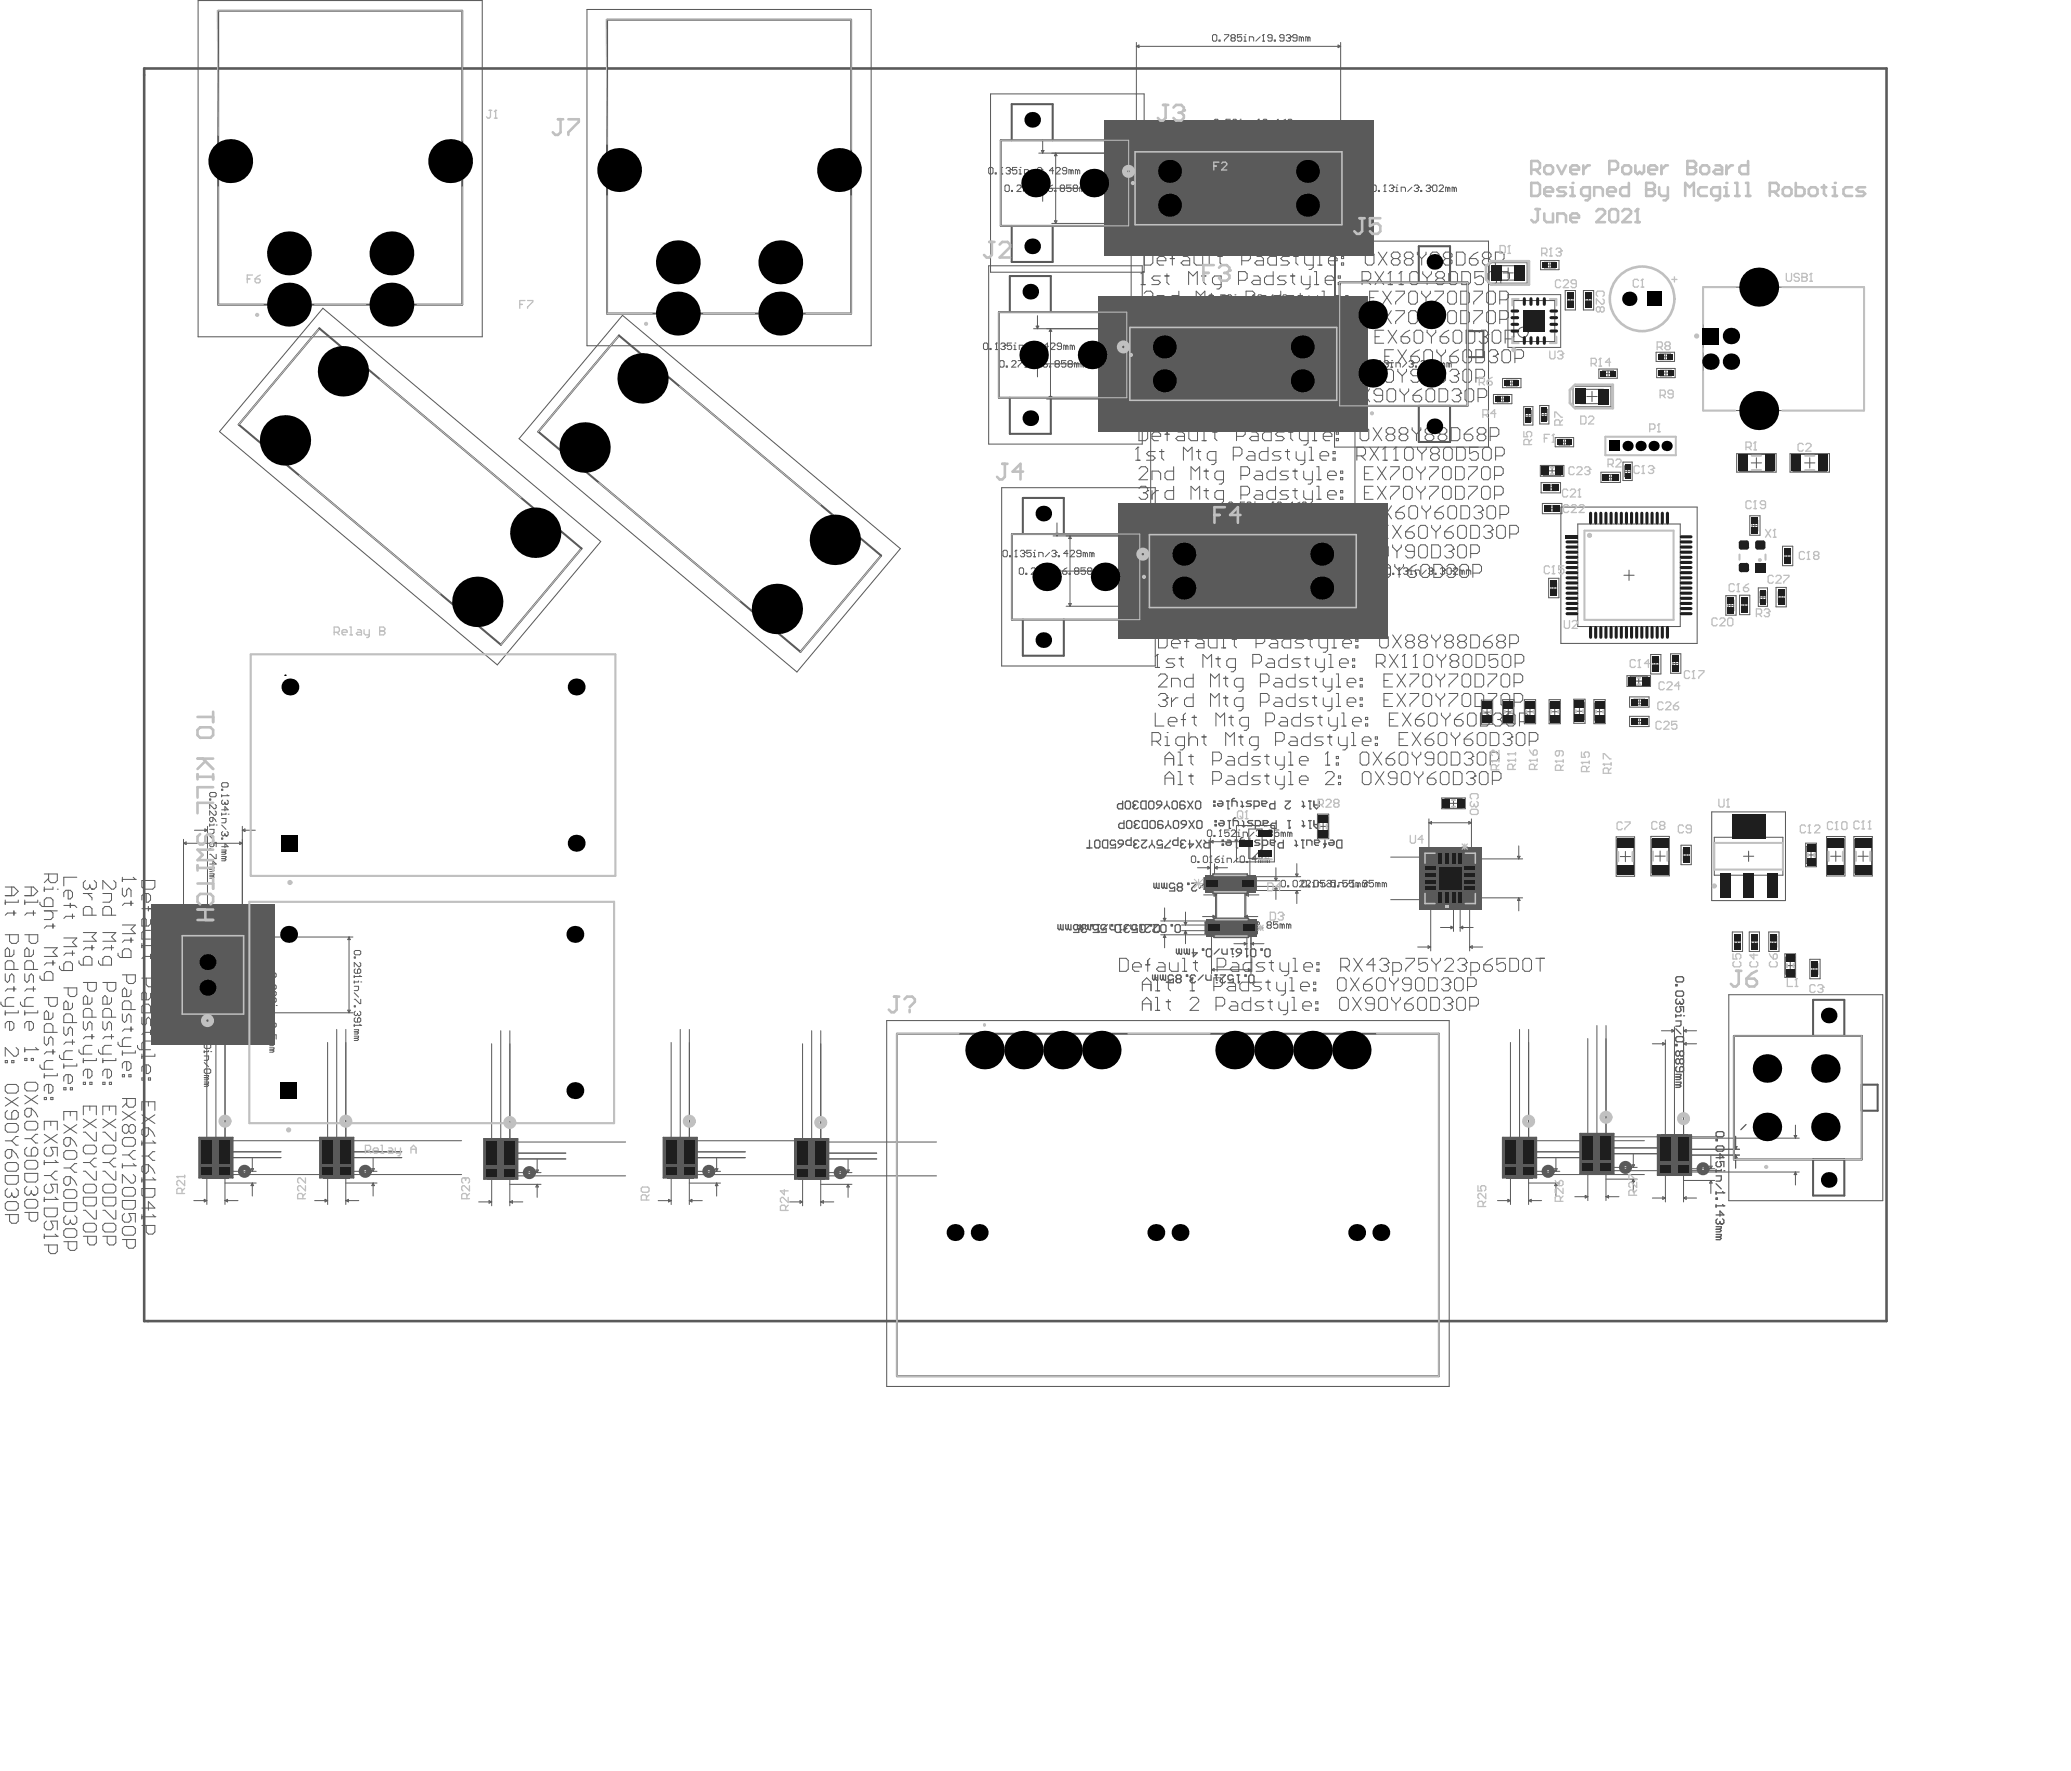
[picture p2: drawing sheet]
<svg xmlns="http://www.w3.org/2000/svg" width="672mm" height="575mm" viewBox="0 0 672 575" stroke-linecap="round" stroke-linejoin="round" font-family="sans-serif">
<g fill="none" stroke="#5a5a5a" stroke-width=".42">
<circle cx="469.3" cy="283.7" r=".63"/>
<circle cx="469.3" cy="286.3" r=".63"/>
<circle cx="471.9" cy="283.7" r=".63"/>
<circle cx="471.9" cy="286.3" r=".63"/>
</g>
<g fill="#5a5a5a">
<path d="M462.8 277.3h3.1v-1.1h9.3v1.1h3.1v3.1h1.1v9.3h-1.1v3.1h-3.1v1.1h-9.3v-1.1h-3.1v-3.1h-1v-9.3h1z"/>
<path d="M103.8 369.1h10.9v13.1h-10.9z"/>
<path d="M157 369.5h11v13.1h-11z"/>
<path d="M215.3 369.1h10.9v13.1h-10.9z"/>
<path d="M487.6 369.1h11v13.1h-11z"/>
<path d="M512.7 367.8h11v13.1h-11z"/>
<path d="M537.9 368.3h10.9v13h-10.9z"/>
<path d="M391.1 299.2h2.9v-1.2h11.1v1.2h2.9v3.7h-2.9v1.3h-11.1v-1.3h-2.9z"/>
<path d="M390.8 284.9h2.8v-1.3h11.2v1.3h2.8v3.7h-2.8v1.2h-11.2v-1.2h-2.8z"/>
<path d="M64.6 369.1h10.9v13.1h-10.9z"/>
<path d="M257.9 369.5h11v13.1h-11z"/>
<path d="M366.2 105.8h68v24.5h-68z"/>
<path d="M367.9 48.8h68v24.5h-68z"/>
<path d="M58.7 303.2h20.8v26.3h-20.8z"/>
<path d="M372.6 173.1h67.9v24.5h-67.9z"/>
</g>
<g fill="none" stroke="#5a5a5a" stroke-width=".51">
<path d="M367.9 48.8h68v24.5h-68zM366.2 105.8h68v24.5h-68zM372.6 173.1h67.9v24.5h-67.9zM462.8 277.3h3.1v-1.1h9.3v1.1h3.1v3.1h1.1v9.3h-1.1v3.1h-3.1v1.1h-9.3v-1.1h-3.1v-3.1h-1v-9.3h1zM390.8 284.9h2.8v-1.3h11.2v1.3h2.8v3.7h-2.8v1.2h-11.2v-1.2h-2.8zM391.1 299.2h2.9v-1.2h11.1v1.2h2.9v3.7h-2.9v1.3h-11.1v-1.3h-2.9zM58.7 303.2h20.8v26.3h-20.8zM64.6 369.1h10.9v13.1h-10.9zM103.8 369.1h10.9v13.1h-10.9zM157 369.5h11v13.1h-11zM215.3 369.1h10.9v13.1h-10.9zM257.9 369.5h11v13.1h-11z"/>
<path d="M487.6 369.1h11v13.1h-11zM512.7 367.8h11v13.1h-11zM537.9 368.3h10.9v13h-10.9z"/>
</g>
<g fill="none" stroke="#5a5a5a" stroke-width=".33">
<path d="M64.3 .2h92.2v109.1h-92.2zM190.5 3.1h92.2v109.1h-92.2zM321.4 30.5h49.9v57.8h-49.9zM433 78.2h50v66.9h-50zM320.8 86.2h49.9v57.9h-49.9zM483.2 85.2h12.3v6.7h-12.3zM485.7 86.2h7.4v4.7h-7.4zM487.7 88.6h3.4M489.4 86.9v3.3M491.2 97.5h13.3v13.3h-13.3zM501.2 85.1h3.5v1.8h-3.5zM502 86h1.8"/>
<path d="M502.9 85.1v1.8M508.7 97.4h1.8M508.7 95.7h1.8v3.5h-1.8zM509.6 96.5v1.8M514.6 97.4h1.8M514.6 95.7h1.8v3.5h-1.8zM515.5 96.5v1.8M552.7 93.2h52.2v40h-52.2zM104.8 100l90.1 75.7-33.5 40.1-90.2-75.8zM202 102.3l90.2 75.7-33.6 40.1-90.2-75.7zM496.2 104.2h3.3M497.9 102.5v3.3"/>
<path d="M538.7 114.9h3.4v1.8h-3.4zM539.5 115.8h1.8M540.4 114.9v1.8M485.9 128.6h3.5v1.8h-3.5zM486.7 129.5h1.8M487.6 128.6v1.8M488.8 123.4h3.5v1.8h-3.5zM489.7 124.3h1.8M490.6 123.4v1.8M495 134.9h1.9M495 133.2h1.9v3.5h-1.9zM495.9 134v1.9"/>
<path d="M500.2 134.6h1.8M500.2 132.8h1.8v3.5h-1.8zM501.1 133.7v1.8M510.5 125.3h12.3v6.7h-12.3zM513 126.3h7.3v4.7h-7.3zM514.9 128.7h3.4M516.6 127v3.3M520.1 120.3h3.5v1.9h-3.5zM520.9 121.2h1.8M521.8 120.3v1.9M538.8 120.1h3.5v1.9h-3.5zM539.7 121.1h1.8"/>
<path d="M540.6 120.1v1.9M325 158.3h49.9v57.8h-49.9zM499.8 151h7.7v3.5h-7.7zM500.9 151.2h5.5v3.2h-5.5zM501.5 157.4h3.5v1.8h-3.5zM502.1 152.8h3.1M502.3 158.3h1.9M503.2 157.4v1.8M503.7 151.2v3.2M505.9 142.6h3.5v1.8h-3.5zM506.7 143.5h1.9M507.7 142.6v1.8"/>
<path d="M520.9 154h3.5v1.8h-3.5zM521.7 154.9h1.9M522.7 154v1.8M527.2 152.9h1.9M527.2 151.2h1.9v3.5h-1.9zM528.2 152v1.9M563.6 147.2h12.8v6h-12.8zM564.6 147.5h10.8v5.5h-10.8zM568.3 150.2h3.3M570 148.5v3.4M580.9 147.2h12.8v6h-12.8zM581.9 147.5h10.8v5.5h-10.8z"/>
<path d="M585.6 150.2h3.3M587.3 148.5v3.4M501.9 164.1h3.5v1.8h-3.5zM502.7 165h1.9M503.7 164.1v1.8M506.5 164.5h44.2v44.3h-44.2zM512 170h33.2v33.3h-33.2zM568.6 170.5h1.8M568.6 168.8h1.8v3.5h-1.8zM569.5 169.6v1.8M579.2 178.7h1.8v3.5h-1.8zM580.1 179.5v1.8"/>
<path d="M503.3 190.8h1.8M503.3 189.1h1.8v3.5h-1.8zM504.2 189.9v1.8M527 186.7h3.3M528.6 185v3.3M560.8 196.5h1.8M560.8 194.7h1.8v3.5h-1.8zM561.7 195.5v1.9M565.2 196.3h1.9M565.2 194.6h1.9v3.4h-1.9zM566.2 195.4v1.8M571.2 193.8h1.8"/>
<path d="M571.2 192h1.8v3.5h-1.8zM572.1 192.9v1.8M577.1 193.8h1.8M577.1 192h1.8v3.5h-1.8zM578 192.9v1.8M579.2 180.4h1.8M81.3 212.3h118.4v71.9h-118.4zM528 219.3h7.6v3.4h-7.6zM529 219.4h5.5v3.2h-5.5zM531.8 219.4v3.2M536.4 215.5h1.8M536.4 213.8h1.8v3.5h-1.8z"/>
<path d="M537.3 214.6v1.9M542.9 215.3h1.8M542.9 213.6h1.8v3.5h-1.8zM543.8 214.4v1.8M480.7 227.2h3.7v7.8h-3.7zM481 231.1h3.1M481 228.3h3.1v5.5h-3.1zM482.5 229.5v3.2M487.6 227h3.7v7.9h-3.7zM487.9 230.9h3.1M487.9 228.2h3.1v5.5h-3.1zM489.4 229.4v3.1"/>
<path d="M494.7 227h3.6v7.9h-3.6zM494.9 230.9h3.2M494.9 228.2h3.2v5.5h-3.2zM496.5 229.4v3.1M502.7 227h3.6v7.9h-3.6zM502.9 228.2h3.2v5.5h-3.2zM502.9 230.9h3.2M504.5 229.4v3.1M510.7 226.9h3.7v7.8h-3.7zM510.9 230.8h3.2M510.9 228h3.2v5.5h-3.2zM512.5 229.2v3.2"/>
<path d="M517.2 227h3.7v7.8h-3.7zM517.5 230.9h3.1M517.5 228.2h3.1v5.5h-3.1zM519.1 229.3v3.2M530.2 221h3.2M530.2 226.9h3.5v1.8h-3.5zM530.2 233.2h3.5v1.8h-3.5zM531 234.1h1.9M531 227.8h1.9M532 226.9v1.8M532 233.2v1.8M467.8 258.9h7.7v3.5h-7.7z"/>
<path d="M468.9 259.1h5.5v3.2h-5.5zM471.7 259.1v3.2M405.2 269h4.3v9.5h-4.3zM409.5 275.4l-3.1 3.1M427.5 264.2h3.7v8h-3.7zM427.8 268.2h3.1M427.8 265.3h3.1v5.7h-3.1zM429.3 266.6v3.1M470.1 260.7h3.1M524.4 271.5h6v12.9h-6zM524.7 272.5h5.5v10.9h-5.5zM525.8 277.9h3.3"/>
<path d="M527.4 276.3v3.3M535.7 271.4h6v12.8h-6zM536 272.4h5.5v10.8h-5.5zM537 277.8h3.4M538.7 276.1v3.4M546.2 277.4h1.9M546.2 275.7h1.9v3.5h-1.9zM547.2 276.5v1.8M555.5 263.5h23.9v28.7h-23.9zM556.3 271.7h22.3v12.3h-22.3zM565.8 277.8h3.3M567.4 276.2v3.3"/>
<path d="M585.9 273.6h3.5v7.7h-3.5zM586.1 277.4h3.2M586.1 274.7h3.2v5.5h-3.2zM587.7 275.8v3.2M592.7 271.4h6v12.9h-6zM593 272.4h5.5v10.9h-5.5zM594 277.8h3.4M595.7 276.2v3.3M601.6 271.4h6v12.9h-6zM601.8 272.4h5.5v10.9h-5.5zM602.9 277.8h3.3M604.6 276.2v3.3"/>
<path d="M80.9 292.6h118.4v71.9h-118.4zM562.9 305.6h1.8M562.9 303.8h1.8v3.5h-1.8zM563.8 304.7v1.8M568.4 305.6h1.8M568.4 303.8h1.8v3.5h-1.8zM569.3 304.7v1.8M574.7 305.6h1.8M574.7 303.8h1.8v3.5h-1.8zM575.6 304.7v1.8M579.2 309.5h3.5v7.7h-3.5zM579.4 313.3h3.1"/>
<path d="M579.4 310.6h3.1v5.5h-3.1zM580.9 311.8v3.1M588 314.4h1.9M588 312.7h1.9v3.5h-1.9zM589 313.5v1.9M287.7 331.2h182.6v118.7h-182.6zM561 322.8h50v66.8h-50z"/>
<circle cx="494.2" cy="107.8" r="1.66"/>
</g>
<g fill="none" stroke="#5a5a5a" stroke-width=".32">
<path d="M368.8 13.8v58.7M368.8 15l.8-.4v.9zM368.8 15h66.2M434.2 14.6l.8 .4-.8 .5zM435 13.8v58.7h-93.7M337.1 49.7h97.9M337.9 48.8h.9l-.5 .9zM338.3 45.5v4.2M342.6 49.7l.4 .8h-.8zM342.6 49.7v22.8M379.5 42.5l.9-.4v.8zM379.5 41.2v14.4h65.3"/>
<path d="M379.5 42.5h44.8M423.4 42.1l.9 .4-.9 .4zM424.3 41.2v14.4M443.1 54.8h.8l-.4 .8zM443.5 51.4v4.2M337.1 61.1h64.8M338.3 61.1l.5 .8h-.9zM338.3 61.1v4.2M342.2 71.7h.8l-.4 .8zM367.1 70.8v58.7M367.1 72l.8-.4v.8zM367.1 72h66.3"/>
<path d="M379.5 66.6h65.3M432.5 71.6l.9 .4-.9 .4zM433.4 70.8v58.7h-93.8M443.5 66.6l.4 .8h-.8zM443.5 66.6v4.2M377.8 99.5l.9-.4v.8zM377.8 98.2v14.4h65.3M377.8 99.5h44.8M421.7 99.1l.9 .4-.9 .4zM422.6 98.2v14.4M489.3 95.6h17.1v17.1h-17.1zM499.9 84.5h6v3h-6z"/>
<path d="M507.9 94.3h3.3v6.3h-3.3zM513.8 94.3h3.3v6.3h-3.3zM335.4 106.7h98M335.4 118.1h64.8M336.2 105.8h.9l-.4 .9zM336.7 118.1l.4 .8h-.9zM336.7 102.4v4.3M336.7 118.1v4.2M340.9 106.7l.4 .8h-.8zM340.9 106.7v22.8M441.4 111.7h.8l-.4 .9zM441.8 108.4v4.2"/>
<path d="M518.8 119.8h6v2.9h-6zM537.4 114.3h6v3h-6zM537.6 119.6h6v3h-6zM340.5 128.6h.8l-.4 .9zM373.4 138v58.7M373.4 139.3l.8-.5v.9zM373.4 139.3h66.3M377.8 123.6h65.3M438.8 138.8l.9 .5-.9 .4zM439.7 138v58.7h-93.7M441.8 123.6l.4 .8h-.8zM441.8 123.6v4.2"/>
<path d="M484.6 128h6v3h-6zM487.6 122.8h6v3h-6zM494.4 131.9h3v6h-3zM499.6 131.6h3v6h-3zM500.1 156.6h6.3v3.3h-6.3zM504.7 142h5.9v3h-5.9zM519.5 153.2h6.3v3.4h-6.3zM526.7 149.9h2.9v6h-2.9zM341.7 173.9h98M342.6 173.1h.8l-.4 .8zM343 169.7v4.2M347.2 173.9l.4 .9h-.8z"/>
<path d="M347.2 173.9v22.8M384.2 166.7h44.7M384.2 166.7l.8-.4v.8zM384.2 165.5v14.3h65.2M428.1 166.3l.8 .4-.8 .4zM428.9 165.5v14.3M447.7 179h.9l-.5 .8zM448.1 175.6v4.2M500.5 163.4h6.3v3.3h-6.3zM567.8 167.4h3.3v6.3h-3.3zM578.4 177.2h3.4v6.4h-3.4zM341.7 185.3h64.8"/>
<path d="M343 185.3l.4 .9h-.8zM343 185.3v4.2M346.8 195.9h.8l-.4 .8zM384.2 190.8h65.2M448.1 190.8l.5 .9h-.9zM448.1 190.8v4.2M502.5 187.6h3.4v6.4h-3.4zM560 193.3h3.4v6.3h-3.4zM564.5 193.1h3.3v6.4h-3.3zM570.6 190.8h3v6h-3zM576.3 190.6h3.3v6.3h-3.3zM535.6 212.4h3.4v6.3h-3.4z"/>
<path d="M542.1 212.2h3.3v6.3h-3.3zM528.8 226.1h6.3v3.4h-6.3zM528.8 232.4h6.3v3.4h-6.3zM68 259.3h.4v.3h-.4zM68.4 257.2h1.4l.3 .3v.7l-.3 .4h-1.4l-.4-.4v-.7zM71.9 256.1h.4v.3h-.4zM71.9 257.9v.7M71.9 258.2h2.1M72.3 259.6l-.4 .4v.7l.4 .3 .7-.3M72.3 254h1.4l.3 .3v.7l-.3 .4h-1.4l-.4-.4v-.7zM73.7 259.6l.3 .4v.7l-.7 .3M73.7 257.9l.3 .3"/>
<path d="M74 258.2h.1M59.6 272.4v56.2h54.9M59.6 273.6l.8-.4v.9zM59.6 273.6h19M63.1 269.4h4.2M66.5 269l.8 .4-.8 .4zM67.3 268.1v48.2M68 275.5h.4v.3h-.4zM68 277.2h.4l1.4 1.4h.3v-1.4M68 265.6l.4-.4h.7v1.1l-.4 .4-.7-.4zM68 267.4v.7M68 269.1h1.4v1.1l-.3 .3h-1.1"/>
<path d="M68 271.2l1.4 1.4M68.4 273.3l-.4 .4v.7l.4 .4h.7l.3-.4-.3-1.1h1v1.5M69.1 265.2l1 1.5M69.4 267.4v.3h-1.4M69.8 261l.3 .4v.7l-.3 .3h-.4l-1.4-1.4v1.4M69.8 263.1l.3 .4v.7l-.3 .3h-.4l-1.4-1.4v1.4M70.1 267.7h.1M71.9 262.8h2.1l-1-1.1v1.4M71.9 274.8h2.1l-1-1.1v1.4M71.9 265.6h1.4v1.1l-.3 .3h-1.1M71.9 275.8h1.4l-.3 .7M71.9 278.6h1.1"/>
<path d="M71.9 263.8v.7M71.9 271.9h.4v.4h-.4zM71.9 277.9h1.4l-.3 .7M71.9 267.7l1.4 1.4M71.9 276.5h1.1M72.3 269.8l-.4 .4v.7l.4 .3 .7-.3M73 260.3v.4M73 270.5v.4M73 276.5l.3 .4-.3 .3h-1.1M73 260.7l.3 .3M73 270.9l.3 .3M73 278.6l.3 .4-.3 .3h-1.1"/>
<path d="M73.3 261h.1M73.3 271.2h.1M73.3 263.8v.4h-1.4M73.7 269.8l.3 .4v.7l-.7 .3M74 264.2h.1M77.8 273.2l.8 .4-.8 .5zM78.6 268.1v60.5M78.6 269.4l.9-.4v.8zM78.6 269.4h4.3M392.8 271.9v15.7h1.7M392.8 273.1l.8-.4v.9zM392.8 273.1h12.8"/>
<path d="M401.2 267.9h12.3v11.8h-12.3zM404.7 272.7l.9 .4-.9 .5zM405.6 271.9v15.7M451.3 278.1h26.2M463.7 265.7v26.2M463.7 267l.8-.4v.8zM463.7 267h13.8M473.3 278.1l4.2 4.3M473.8 278.7h20.3M476.6 266.6l.9 .4-.9 .4zM477.5 265.7v26.2h-26.2M492.4 277.9h.9l-.5 .8z"/>
<path d="M492.8 274.5v4.2M545.5 274.3h3.3v6.3h-3.3zM46 285.7h4.3v2.1l-.7 .7h-2.9l-.7-.7zM46 294.9h3.6l.7 .7M47.4 289.9v2.9h.7l.8-.7v-1.5l-.8-.7h-1.4l-.7 .7v1.5M48.1 294.2v1.4M48.9 298.4v1.4l-.8 .7h-2.1v-2.1l.7-.7 .7 .7v2.1M68 280.4h2.1l-1-1.1v1.4M68 281.4h1.4l-.3 .7M68 283.6h1.4l-.3 .7M68 282.1h1.1M68 284.3h1.1"/>
<path d="M69.1 284.3l.3 .3-.3 .4h-1.1M69.1 282.1l.3 .4-.3 .3h-1.1M376.6 298.8h27.7M377.5 298h.8l-.4 .8zM377.9 294.6v4.2M384.3 299.3h.8l-.4 .9zM384.7 295.9v4.3M388.6 281.6h4.2M390.2 297.4h4.3M390.6 290.4h4.2M391.9 281.2l.9 .4-.9 .4zM392.8 285.8h1.7"/>
<path d="M393.6 297l.9 .4-.9 .4zM394 290l.8 .4-.8 .4zM394.1 281.6l.9-.4v.8zM394.1 281.6h4.2M394.1 280.3v6.4M394.2 285.3l2.9 2.8M394.2 286.7h2.9M394.5 287.8l1.1 1.2M394.5 289h27.6M394.8 289.1v14.2M395.6 284.5l-1.1 1.1M395.6 285.3v2.8"/>
<path d="M397.1 285.3l-2.9 2.8M403.2 298.8l1.1 1.2M403.9 287.6h11.4M403.9 285.8h11.4M403.9 284.5v14.2M403.9 297.4h4.2M403.9 297.4l.9-.4v.8zM404.3 289.1v14.2h-27.7M404.3 290.4h4.2M404.3 290.4l.8-.4v.8zM413.6 285h.9l-.5 .8zM414 287.6l.5 .9h-.9z"/>
<path d="M414 281.6v4.2M414 287.6v4.3M420.4 283.6h.8l-.4 .9zM420.8 289l.4 .8h-.8zM420.8 280.2v4.3M420.8 289v4.2M422.1 284.5h-27.6v14.2M464.3 288.3v20.3M471.7 291.4v10.8M476.9 288.3v20.3M492.8 291.4l.5 .8h-.9zM492.8 291.4v4.2"/>
<path d="M494.1 291.4h-20.3v10.8M46 306.1v1.4M46 317.4h4.3v2.1l-.7 .7h-1.5l-.7-.7v-2.1M48.9 301.9h-2.2l-.7 .7v2.1h2.9M48.9 309.7v1.4M49.6 310.4h-2.9l-.7 .7M50.3 306.1v.7h-4.3M59.6 304.1h54.9M67.3 312.2h19.8M85.4 311.4h.8l-.4 .8zM85.8 308v4.2M87.5 320l.4-.4h1.4l.3 .4v.7l-.3 .3h-1.4l-.4-.3z"/>
<path d="M87.5 317.8h.4v.4h-.4zM87.9 315.7h1.4l.3 .4v.7l-.3 .3h-1.4l-.4-.3v-.7zM113.3 304.1l.4 .8h-.9zM113.3 304.1v24.5M114.9 310.5h.4v.4h-.4zM114.9 316.5v.7M114.9 318.3v.7M114.9 316.9h2.2M115.3 308.4h1.4l.4 .4v.7l-.4 .3h-1.4l-.4-.3v-.7zM115.3 314.4l-.4 .4v.7l.4 .3h1.4l.4-.3v-.7l-.4-.4-.7 .4v1M116.4 318.3v.3h-1.5M116.7 312.3l.4 .3v.8l-.4 .3h-.3l-1.5-1.4v1.4"/>
<path d="M116.7 316.5l.4 .4M117.1 316.9h.1M117.1 318.6h.1M377.9 303.3v4.3M377.9 303.3l.4 .9h-.8zM383.4 302h11.4M383.4 300.2h11.4M384.7 302v4.2M384.7 302l.4 .8h-.8zM393.1 300.2v15.7M393.1 314.7l.9-.4v.8zM393.1 314.7h12.8"/>
<path d="M400.4 306.2h4.2M403.8 305.8l.8 .4-.8 .4zM404.3 302h1.6M404.3 300.2h1.6v15.7M404.3 302.2l-1.1 1.1M404.6 301.1v6.4M405.1 314.3l.8 .4-.8 .4zM405.9 306.2l.9-.4v.8zM405.9 306.2h4.3M460 307.3h4.3M463.4 306.9l.9 .4-.9 .4zM467.4 301h4.3"/>
<path d="M470.8 300.5l.9 .5-.9 .4zM473.8 301l.9-.5v.9zM473.8 301h4.2M476.9 307.3h4.2M476.9 307.3l.8-.4v.8zM562.1 302.4h3.4v6.3h-3.4zM567.6 302.4h3.4v6.3h-3.4zM574 302.4h3.3v6.3h-3.3zM587.3 311.3h3.3v6.3h-3.3zM44.6 339.2v.7l.7 .7h3.6M46 330.1v2.1l.7 .7 .7-.7v-1.4l.7-.7 .8 .7v2.1M48.9 328.7v-2.2l-.8-.7h-1.4l-.7 .7v2.2h4.3"/>
<path d="M48.9 322.3v1.4l-.8 .7h-2.1v-2.1l.7-.7 .7 .7v2.1M48.9 337.8h-2.2l-.7 .7v2.1M48.9 334.3v1.4M49.6 335h-2.9l-.7 .7M63.1 337.1h8.5M66.5 336.7v.8l1.7-.8v.8zM66.6 338.8h1.4l.4 .3v.7l-.4 .4h-1.4l-.3-.4v-.7zM67.1 338.3v52.6M70.1 334v41.6h21.1M73 334v56.9M85.8 320.5v4.2M85.8 320.5l.4 .9h-.8z"/>
<path d="M87.1 320.5h-19.8v17.9M87.5 325.9v.7M87.5 334h.4v.4h-.4zM87.5 327.7h1.4v1.1l-.3 .3h-1.1M87.5 337.9h1.4l-.3 .7M87.5 329.8l1.4 1.4M87.5 338.6h1.1M87.9 321.7l-.4 .4v.7l.4 .3h1.4l.3-.3v-.7l-.3-.4-.7 .4v1M87.9 335.8l-.4 .3v.7l.4 .4h.7l.3-.4-.3-1h1v1.4M88.6 324.2l.3-.4 .7 .4v.7l-.3 .3-.7-.3M88.6 324.2l-.4-.4-.7 .4v.7l.4 .3 .7-.3M88.6 324.2v.7"/>
<path d="M88.6 338.6l.3 .4-.3 .3h-1.1M88.9 325.9v.4h-1.4M89.3 331.9l.3 .4v.7l-.3 .3h-.4l-1.4-1.4v1.4M89.6 326.3h.1M106.3 338.3v42.8M109.3 334v41.6h21.1M112.2 334v56.9M112.8 327.8h.9l-.4 .8zM114.9 324.3h.4l1.4 1.4h.4v-1.4M114.9 326.4h.4v.3h-.4zM114.9 332.4v.7M114.9 320h1.5v1.1l-.4 .3h-1.1"/>
<path d="M114.9 334.1h1.5l-.4 .7M114.9 336.2h1.5l-.4 .7M114.9 322.2l1.5 1.4M114.9 332.7h2.2M114.9 334.8h1.1M114.9 336.9h1.1M115.3 330.2l-.4 .4v.7l.4 .4h1.4l.4-.4v-.7l-.7-.4-.4 .4v1.1M115.3 328.1l-.4 .4v.7l.4 .3 .7-.3M116 328.8v.4M116 329.2l.4 .3M116 334.8l.4 .4-.4 .3h-1.1M116 336.9l.4 .4-.4 .3h-1.1"/>
<path d="M116.4 329.5h.1M116.7 328.1l.4 .4v.7l-.7 .3M116.7 332.4l.4 .3M117.1 332.7h.1M159.5 338.7l.1 52.6M162.5 334.5v41.6h21.1M165.5 334.5l-.1 56.8M217.8 338.3v52.6M220.7 334.1v41.6h21.2M223.7 334.1v56.8M260.4 338.7v52.6M263.4 334.5v41.6h21.1"/>
<path d="M266.3 334.5v56.8M490.1 338.3v52.6M493.1 334v41.6h21.1M496 334v47.1M515.2 337l.1 52.6M518.2 332.8v41.6h21.1M521.2 332.8l-.1 56.8M536.2 338.7h4.2M539.1 334.5h4.3M539.6 338.3l.8 .4-.8 .4zM540.4 337.4v42.9h43.5M542.5 334.1l.9 .4-.9 .4z"/>
<path d="M543.4 333.2v41.6h21.1M546.3 333.2v56.8M546.3 334.5h4.2M546.3 334.5l.9-.4v.8zM546.3 338.7l.9-.4v.8zM546.3 338.7h4.2M46 342v1.4M46 349.8h.7v.7h-.7zM47.4 345.6v2.8h.7l.8-.7v-1.4l-.8-.7h-1.4l-.7 .7v1.4M48.1 349.8h.8v.7h-.8zM48.1 357.5v1.4M50.3 342v.7h-4.3"/>
<path d="M66.3 340.9v.7M66.3 347.2l.3-.3h1.4l.4 .3v.7l-.4 .4h-1.4l-.3-.4zM66.3 342.7h1.4v1l-.4 .4h-1M66.3 349h1.4l-.4 .7M66.3 351.1h1.4l-.4 .7M66.3 344.8l1.4 1.4M66.3 349.7h1M66.3 351.8h1M67.3 349.7l.4 .3-.4 .4h-1M67.3 351.8l.4 .4-.4 .3h-1M67.7 340.9v.3h-1.4M68.4 341.2h.1"/>
<path d="M87.5 340h1.4l-.3 .7M87.5 340.7h1.1M88.6 340.7l.3 .4-.3 .3h-1.1M46 360.3v-2.8h4.3v2.8M46 370.2v1.4M46 361.7l4.3 2.9M46 370.9h4.3M46 375.1h2.1M46.7 377.9h1.4v2.1l-.7 .8h-.7l-.7-.8v-1.4zM46.7 366h1.4v2.1l-.7 .7h-.7l-.7-.7v-1.4zM48.1 366l1.5 1.4 .7 1.4M48.1 375.1l1.5 1.4h.7"/>
<path d="M48.1 377.9l1.5 1.4 .7 1.5M49.6 370.2l.7 .7M50.3 370.9h.1M50.3 373.7h-.7l-1.5 1.4M50.3 361.7l-4.3 2.9M67.1 370.2h82.7M67.1 373.8h24.1M81.5 379.2h.8l-.4 .9zM81.9 375.9v4.2M106.3 373.8h24.1M120.7 379.2h.8l-.4 .9zM121.1 375.9v4.2"/>
<path d="M159.5 370.6h43.5M159.6 374.2h24M173.9 379.7h.8l-.4 .8zM174.3 376.3v4.2M217.8 370.2h43.5M217.8 373.8h24.1M232.1 379.3h.9l-.5 .8zM232.5 375.9v4.2M260.4 370.6h43.5M260.4 374.2h24.1M274.8 379.7h.8l-.4 .8zM275.2 376.3v4.2"/>
<path d="M490.1 370.2h43.5M490.1 373.8h24.1M504.5 379.2h.8l-.4 .9zM504.9 375.9v4.2M515.2 379.9h43.5M515.2 368.9h43.5M515.3 372.5h24M521.1 378.8h10.2M529.6 378h.8l-.4 .8zM530 374.6v4.2M540.4 369.3h43.5M540.4 379.3v10.7"/>
<path d="M540.4 372.9h24.1M546.3 379.3h10.1M554.8 378.4h.8l-.4 .9zM555.2 375v4.3M562.8 372.1h.8l-.4 .8zM563.2 374.8l.4 .9h-.8zM563.2 368.7v4.2M563.2 374.8v4.2M582.2 368.5h.8l-.4 .8zM582.6 365.1v4.2M46 382.2v1.4M46 385.7h4.3v2.1l-.7 .7h-2.9l-.7-.7z"/>
<path d="M46 394.1v1.4M46 397.6h4.3v2.2l-.7 .7h-1.5l-.7-.7v-2.2M46 392h4.3l-2.2-2.1v2.8M46 382.9h4.3M46 394.8h4.3M49.6 382.2l.7 .7M49.6 394.1l.7 .7M50.3 382.9h.1M50.3 394.8h.1M62.9 389.6h4.2M66.3 389.2l.8 .4-.8 .4zM67.1 381.1h82.7"/>
<path d="M73 389.6h4.2M73 389.6l.9-.4v.8zM73 383.9h10.1M73 380.1h10.1M81.9 383.9v4.2M81.9 383.9l.4 .8h-.8zM102.1 389.6h4.2M105.5 389.2l.8 .4-.8 .4zM106.3 380.1v10.8M112.2 389.6h4.2M112.2 389.6l.9-.4v.8zM112.2 383.9h10.1"/>
<path d="M112.2 380.1h10.1M121.1 383.9l.4 .8h-.8zM121.1 383.9v4.2M155.3 390h4.3M158.7 389.6l.9 .4-.9 .4zM159.5 381.6h43.5M165.4 390l.9-.4v.8zM165.4 390h4.3M165.4 384.3h10.2M165.4 380.5h10.2M174.3 384.3v4.2M174.3 384.3l.4 .9h-.8z"/>
<path d="M213.6 389.6h4.2M217 389.2l.8 .4-.8 .4zM217.8 381.2h43.5M223.7 389.6h4.2M223.7 389.6l.8-.4v.8zM223.7 383.9h10.1M223.7 380.1h10.1M232.5 383.9v4.2M232.5 383.9l.5 .8h-.9zM256.2 390h4.2M259.6 389.6l.8 .4-.8 .4zM260.4 381.6h43.5"/>
<path d="M266.3 390l.9-.4v.8zM266.3 390h4.3M266.3 384.3h10.2M266.3 380.5h10.2M275.2 384.3l.4 .9h-.8zM275.2 384.3v4.2M485.9 389.6h4.2M489.3 389.2l.8 .4-.8 .4zM490.1 381.1h43.5M496 389.6h4.3M496 389.6l.9-.4v.8zM496 383.9h10.2"/>
<path d="M504.9 383.9l.4 .8h-.8zM504.9 383.9v4.2M506.2 380.1h-10.2v10.8M511 388.3h4.3M514.4 387.9l.9 .4-.9 .4zM521.1 388.3h4.3M521.1 388.3l.9-.4v.8zM521.1 382.6h10.2M530 382.6l.4 .9h-.8zM530 382.6v4.2M536.2 388.8h4.2M539.6 388.3l.8 .5-.8 .4z"/>
<path d="M546.3 388.8l.9-.5v.9zM546.3 388.8h4.2M546.3 383.1h10.1M555.2 383.1l.4 .8h-.8zM555.2 383.1v4.2M582.6 380.3l.4 .9h-.8zM582.6 380.3v4.2"/>
</g>
<g fill="none" stroke="#5a5a5a" stroke-width=".67">
<path d="M70.8 3.5h79.2v95.4h-79.2zM197 6.4h79.2v95.4h-79.2zM324.8 45.5h41.4v27.8h-41.4zM328.3 45.5v-11.7h13.3v11.7M328.3 73.3v11.7h13.3v-11.7M434.7 91.6h41.5v40.1h-41.5zM460.4 91.6v-11.7h10.1v11.7M103.6 106.6l85.1 71.4-26.2 31.2-85-71.4zM200.9 108.9l85 71.4-26.2 31.2-85-71.4zM324.1 101.3h41.5v27.8h-41.5zM327.7 101.3v-11.7h13.3v11.7M476.2 107.4h5.2v8.5h-5.2"/>
<path d="M327.7 129.1v11.7h13.3v-11.7M460.4 131.7v11.7h10.1v-11.7M328.4 173.3h41.5v27.8h-41.5zM331.9 173.3v-11.7h13.3v11.7M331.9 201.1v11.7h13.3v-11.7M291.1 335.4h175.8v111.2h-175.8zM562.7 336.2h41.4v40h-41.4zM588.3 336.2v-11.8h10.2v11.8M604.1 352h5.2v8.4h-5.2M588.3 376.2v11.8h10.2v-11.8"/>
</g>
<g fill="none" stroke="#5a5a5a" stroke-width=".42">
<path d="M402.8 299.4l1.7 1.7M403.6 299.4v1.7M404.5 299.4l-1.7 1.7M473.2 280.2l1.7 1.7M473.2 281h1.7M474.1 280.2v1.7M474.9 280.2l-1.7 1.7M402.8 300.2h1.7M556.9 369.7h.4v.5h-.4zM556.9 379.5v.8M556.9 375.7h2.5l-1.3-1.3v1.7M557.3 367.2h1.7l.4 .4v.9l-.4 .4h-1.7l-.4-.4v-.9z"/>
<path d="M557.3 371.9h1.7l.4 .4v.8l-.4 .4h-1.7l-.4-.4v-.8zM557.3 376.9l-.4 .4v.9l.4 .4h.8l.5-.4-.5-1.3h1.3v1.7M558.6 379.5v.4h-1.7M566.6 364.9l-1.7 1.7"/>
</g>
<g fill="none" stroke="#5a5a5a" stroke-width="1.7">
<circle cx="379.5" cy="49.3" r="1.27"/>
<circle cx="377.8" cy="106.2" r="1.27"/>
<circle cx="384.2" cy="173.5" r="1.27"/>
<circle cx="61" cy="320.5" r="1.27"/>
<circle cx="527.5" cy="378.8" r="1.27"/>
<circle cx="552.6" cy="379.3" r="1.27"/>
<circle cx="79.3" cy="380.1" r="1.27"/>
<circle cx="118.5" cy="380.1" r="1.27"/>
<circle cx="171.8" cy="380.5" r="1.27"/>
<circle cx="230" cy="380.1" r="1.27"/>
<circle cx="272.7" cy="380.5" r="1.27"/>
<circle cx="502.4" cy="380.1" r="1.27"/>
</g>
<circle cx="559.4" cy="379.9" r=".21" fill="#5a5a5a"/>
<path d="M556.9 381.6h1.7v1.2l-.5 .5h-1.2M556.9 384.1l1.7 1.7M556.9 386.6v.9M556.9 387.1h2.5" fill="none" stroke="#5a5a5a" stroke-width=".42"/>
<circle cx="559.4" cy="387.1" r=".21" fill="#5a5a5a"/>
<path d="M556.9 388.8h.4v.4h-.4zM556.9 390.9v.8M556.9 391.3h2.5M559 386.6l.4 .5" fill="none" stroke="#5a5a5a" stroke-width=".42"/>
<circle cx="559.4" cy="391.3" r=".21" fill="#5a5a5a"/>
<path d="M556.9 394.2h2.5l-1.3-1.2v1.7M559 390.9l.4 .4M559 395.5l.4 .4v.9l-.4 .4h-.4" fill="none" stroke="#5a5a5a" stroke-width=".42"/>
<circle cx="558.6" cy="397.2" r=".21" fill="#5a5a5a"/>
<g fill="none" stroke="#5a5a5a" stroke-width=".42">
<path d="M543.8 319.5h.4v.4h-.4zM544.2 316.9h1.7l.4 .5v.8l-.4 .4h-1.7l-.4-.4v-.8zM544.2 321.6h1.7l.4 .4v.9l-.4 .4h-1.7l-.4-.4v-.9zM545.9 324.1l.4 .4v.9l-.4 .4h-.4M556.9 398h1.7v.5l-.5 .4M556.9 398.9h1.2M557.3 395.5l-.4 .4v.9l.4 .4h.4l.4-.4M558.1 396.8l.5 .4M558.1 396.4v.4M558.1 398.9l.5 .4-.5 .4h-1.2M556.9 400.6h1.7v.4l-.5 .4M556.9 401.4h1.2"/>
<path d="M558.1 401.4l.5 .4-.5 .5h-1.2"/>
</g>
<circle cx="545.5" cy="325.8" r=".21" fill="#5a5a5a"/>
<path d="M543.8 329.2v.8M544.2 324.1l-.4 .4v.9l.4 .4h.4l.5-.4M544.2 326.7l-.4 .4v.8l.4 .4h.9l.4-.4-.4-1.2h1.2v1.6M545.1 325.4l.4 .4M545.1 325v.4M545.5 329.2v.4h-1.7" fill="none" stroke="#5a5a5a" stroke-width=".42"/>
<circle cx="546.3" cy="329.6" r=".21" fill="#5a5a5a"/>
<g fill="none" stroke="#5a5a5a" stroke-width=".42">
<path d="M401.4 316.4h.9M401.9 316.4v2.5M404 316.4h.4v.4h-.4zM405.2 316.8l.5-.4h.8l.4 .4v1.7l-.4 .4h-.8l-.5-.4zM543.8 331.3h1.7v1.3l-.4 .4h-1.3M543.8 333.8l1.7 1.7M543.8 336.8l.4-.4h1.7l.4 .4v.8l-.4 .5h-1.7l-.4-.5zM543.8 338.9h.4v.4h-.4zM543.8 348.6h1.7v.4l-.4 .5M543.8 351.2h1.7v.4l-.4 .4M543.8 349.5h1.3M543.8 352h1.3"/>
<path d="M544.2 346.1l-.4 .4v.9l.4 .4h1.7l.4-.4v-.9l-.4-.4h-.4l-.4 .4v1.3M545.1 341.4l.4-.4h.4l.4 .4v.9l-.4 .4h-.4l-.4-.4M545.1 344l.4-.4h.4l.4 .4v.8l-.4 .4h-.4l-.4-.4M545.1 341.4l-.5-.4h-.4l-.4 .4v.9l.4 .4h.4l.5-.4M545.1 344l-.5-.4h-.4l-.4 .4v.8l.4 .4h.4l.5-.4M545.1 341.4v.9M545.1 344v.8M545.1 349.5l.4 .4-.4 .4h-1.3M545.1 352l.4 .4-.4 .4h-1.3"/>
</g>
<g fill="none" stroke="#5a5a5a" stroke-width=".32">
<path d="M1.7 287.8h2.8l1.4 1.4-1.4 1.4h-2.8M1.7 292.1v1.4M3.8 287.8v2.8M4.5 295.6v1.4M5.2 296.3h-2.8l-.7 .7M5.9 292.1v.7h-4.2M8 287.8h2.8l1.5 1.4-1.5 1.4h-2.8M8 292.1v1.4M10.1 287.8v2.8M10.8 295.6v1.4M11.6 296.3h-2.9l-.7 .7M12.3 292.1v.7h-4.3"/>
<path d="M13 292.8v.7l.7 .7h3.5v-2.2l-.7-.7h-1.4l-.7 .7v2.2M14.4 283.6h4.2v2.1l-.7 .7h-1.4l-.7-.7v-2.1M14.4 287.8v1.4M14.4 295.6h4.2M15.8 285l-1.4 1.4M16.5 295.6l.7 .7v1.4l-.7 .7h-2.1M17.2 287.8v.7h-2.8M17.2 299.8v1.4M18.6 288.5h.1M27 289.9h2.9M27.7 285.7l-.7 .7v1.4l.7 .7h.7l.7-.7M28.4 289.9l1.5 1.4v.8"/>
<path d="M29.1 287.8l.8 .7M29.1 287.1v.7M29.9 288.5h.1M29.9 297v-2.1l-.8-.7h-1.4l-.7 .7v2.1h4.3M30.6 285.7l.7 .7v1.4l-.7 .7h-.7M33.4 289.9h2.8v2.2l-.7 .7h-2.1M36.2 297v-2.1l-.7-.7h-1.4l-.7 .7v2.1h4.2M36.9 285.7l.7 .7v1.4l-.7 .7h-.7l-2.8-2.8v2.8M39.7 284.7v1.4M39.7 288.2v2.1l.7 .7 .7-.7v-1.4l.7-.7 .7 .7v2.1M39.7 285.4h4.2M42.5 292.4v1.4"/>
<path d="M43.2 284.7l.7 .7M43.2 293.1h-2.8l-.7 .7M43.9 285.4h.1M1.7 316v2.1l.7 .7 .7-.7v-1.4l.7-.7 .7 .7v2.1M1.7 303.3h4.2v2.1l-.7 .7h-1.4l-.7-.7v-2.1M4.5 308.2v1.5l-.7 .7h-2.1v-2.2l.7-.7 .7 .7v2.2M4.5 314.6v-2.1l-.7-.7h-1.4l-.7 .7v2.1h4.2M8 303.3h4.3v2.1l-.7 .7h-1.5l-.7-.7v-2.1M8 316v2.1l.7 .7 .7-.7v-1.4l.7-.7 .7 .7v2.1M10.8 308.2v1.5l-.7 .7h-2.1v-2.2l.7-.7 .7 .7v2.2M10.8 314.6v-2.1l-.7-.7h-1.4l-.7 .7v2.1h4.3M13 316.7v.7l.7 .7h3.5v-2.1l-.7-.7h-1.4l-.7 .7v2.1"/>
<path d="M14.4 307.5h4.2l-1.4 1.4 1.4 1.5h-4.2M17.2 311.8v1.4M17.9 312.5h-2.8l-.7 .7M17.9 300.5h-2.8l-.7 .7M25.6 311.8v.7l.7 .7h3.6v-2.1l-.8-.7h-1.4l-.7 .7v2.1M27 302.6h4.3l-1.4 1.4 1.4 1.4h-4.3M27 318.8h4.3v2.1l-.7 .7h-1.5l-.7-.7v-2.1M29.9 306.8v1.4M30.6 307.5h-2.9l-.7 .7M32 311.8v.7l.7 .7h3.5v-2.1l-.7-.7h-1.4l-.7 .7v2.1M33.4 302.6h4.2l-1.4 1.4 1.4 1.4h-4.2M33.4 318.8h4.2v2.1l-.7 .7h-1.4l-.7-.7v-2.1"/>
<path d="M36.2 306.8v1.4M36.9 307.5h-2.8l-.7 .7M38.3 309.3v.7l.7 .7h3.5v-2.1l-.7-.7h-1.4l-.7 .7v2.1M39.7 316.3h4.2v2.1l-.7 .8h-1.4l-.7-.8v-2.1M39.7 300.1h4.2l-1.4 1.5 1.4 1.4h-4.2M42.5 304.4v1.4M43.2 305.1h-2.8l-.7 .7M.3 325.1v.7l.7 .7h3.5M1.7 328v1.4M3.1 331.5v2.8h.7l.7-.7v-1.4l-.7-.7h-1.4l-.7 .7v1.4M4.5 323.7h-2.1l-.7 .7v2.1M4.5 320.2v1.4"/>
<path d="M5.2 339.9l.7 .7v1.4l-.7 .7h-.7l-2.8-2.8v2.8M5.2 320.9h-2.8l-.7 .7M5.9 328v.7h-4.2M6.6 325.1v.7l.7 .7h3.5M8 328v1.4M8 339.9v1.4M9.4 331.5v2.8h.7l.7-.7v-1.4l-.7-.7h-1.4l-.7 .7v1.4M10.8 323.7h-2.1l-.7 .7v2.1M10.8 320.2v1.4M11.6 320.9h-2.9l-.7 .7M11.6 339.9l.7 .7M12.3 328v.7h-4.3"/>
<path d="M14.4 323.7h4.2v2.1l-.7 .7h-1.4l-.7-.7v-2.1M14.4 336.4v2.1l.7 .7 .7-.7v-1.4l.7-.7 .7 .7v2.1M17.2 328.7v1.4l-.7 .7h-2.1v-2.1l.7-.7 .7 .7v2.1M17.2 335v-2.1l-.7-.7h-1.4l-.7 .7v2.1h4.2M27 331.5v2.1l.7 .7 .7-.7v-1.4l.7-.7 .8 .7v2.1M29.9 339.2h-2.2l-.7 .7v2.1M29.9 323.7v1.4l-.8 .7h-2.1v-2.1l.7-.7 .7 .7v2.1M29.9 330.1v-2.1l-.8-.8h-1.4l-.7 .8v2.1h4.3M29.9 335.7v1.4M30.6 336.4h-2.9l-.7 .7M33.4 331.5v2.1l.7 .7 .7-.7v-1.4l.7-.7 .7 .7v2.1M36.2 323.7v1.4l-.7 .7h-2.1v-2.1l.7-.7 .7 .7v2.1"/>
<path d="M36.2 330.1v-2.1l-.7-.8h-1.4l-.7 .8v2.1h4.2M36.2 339.2h-2.1l-.7 .7v2.1M36.2 335.7v1.4M36.9 336.4h-2.8l-.7 .7M38.3 338.2v.7l.7 .7h3.5M39.7 329v2.1l.7 .7 .7-.7v-1.4l.7-.7 .7 .7v2.1M42.5 321.3v1.4l-.7 .7h-2.1v-2.1l.7-.7 .7 .7v2.1M42.5 327.6v-2.1l-.7-.7h-1.4l-.7 .7v2.1h4.2M42.5 336.8h-2.1l-.7 .7v2.1M42.5 333.2v1.4M43.2 333.9h-2.8l-.7 .7M1.7 344.1h.7v.7h-.7z"/>
<path d="M1.7 356.1l4.2 2.8M2.4 351.9h2.8l.7 .7v1.4l-.7 .7h-2.8l-.7-.7v-1.4zM3.8 344.1h.7v.7h-.7zM5.9 356.1l-4.2 2.8M8 343.4h.7v.7h-.7zM8 340.6h4.3M8 355.4l4.3 2.8M8.7 351.2h2.9l.7 .7v1.4l-.7 .7h-2.9l-.7-.7v-1.4zM8.7 359.6h1.4v2.1l-.7 .7h-.7l-.7-.7v-1.4zM10.1 343.4h.7v.7h-.7zM10.1 359.6l1.5 1.4 .7 1.4M12.3 340.6h.1"/>
<path d="M12.3 355.4l-4.3 2.8M13 345.6v.7l.7 .7h3.5M14.4 348.4v1.4M14.4 356.1h.7v.7h-.7zM15.8 351.9v2.8h.7l.7-.7v-1.4l-.7-.7h-1.4l-.7 .7v1.4M16.5 356.1h.7v.7h-.7zM17.2 344.1h-2.1l-.7 .7v2.2M17.2 340.6v1.4M17.9 341.3h-2.8l-.7 .7M18.6 348.4v.7h-4.2M25.6 340.6v.7l.7 .7h3.6M27 351.2h.7v.7h-.7z"/>
<path d="M27 343.4v1.4M28.4 347v2.8h.7l.8-.7v-1.4l-.8-.7h-1.4l-.7 .7v1.4M29.1 351.2h.8v.7h-.8zM29.1 358.9v1.4M31.3 343.4v.7h-4.3M32 340.6v.7l.7 .7h3.5M33.4 351.2h.7v.7h-.7zM33.4 343.4v1.4M34.8 347v2.8h.7l.7-.7v-1.4l-.7-.7h-1.4l-.7 .7v1.4M35.5 351.2h.7v.7h-.7zM35.5 358.9v1.4M37.6 343.4v.7h-4.2"/>
<path d="M39.7 341v1.4M39.7 348.7h.7v.7h-.7zM39.7 356.5h4.2v2.1l-.7 .7h-1.4l-.7-.7v-2.1M41.1 344.5v2.8h.7l.7-.7v-1.4l-.7-.7h-1.4l-.7 .7v1.4M41.1 357.9l-1.4 1.4M41.8 348.7h.7v.7h-.7zM43.9 341v.7h-4.2M1.7 370.2h2.1M2.4 360.3l-.7 .7v1.4l.7 .8h2.8l.7-.8v-1.4l-.7-.7h-.7l-.7 .7v2.2M2.4 373h1.4v2.1l-.7 .7h-.7l-.7-.7v-1.4zM2.4 364.6h2.8l.7 .7v1.4l-.7 .7h-2.8l-.7-.7v-1.4zM2.4 377.2h2.8l.7 .7v1.4l-.7 .7h-2.8l-.7-.7v-1.4z"/>
<path d="M3.8 370.2l1.4 1.4h.7M3.8 373l1.4 1.4 .7 1.4M5.9 368.8h-.7l-1.4 1.4M8 369.5h2.1M8.7 363.9h2.9l.7 .7v1.4l-.7 .7h-2.9l-.7-.7v-1.4zM8.7 372.3l-.7 .7v1.4l.7 .7h2.9l.7-.7v-1.4l-.7-.7h-.8l-.7 .7v2.1M8.7 376.5h2.9l.7 .7v1.4l-.7 .7h-2.9l-.7-.7v-1.4zM10.1 369.5l1.5 1.4h.7M12.3 368.1h-.7l-1.5 1.4M14.4 377.2h4.2M14.4 366.7v-2.8h4.2v2.8M14.4 376.5v1.4"/>
<path d="M14.4 368.1l4.2 2.8M15.1 372.3l-.7 .7v1.4l.7 .7h1.4l.7-.7v-.7l-.7-1.4h2.1v2.8M16.5 363.9v1.4M17.9 376.5l.7 .7M18.6 377.2h.1M18.6 368.1l-4.2 2.8M27 367.4h.7l2.9 2.8h.7v-2.8M27 377.2h2.1M27 361.7v-2.8h4.3v2.8M27 363.2l4.3 2.8M27.7 371.6h2.9l.7 .7v1.4l-.7 .7h-2.9l-.7-.7v-1.4zM29.1 377.2l1.5 1.4h.7"/>
<path d="M31.3 375.8h-.7l-1.5 1.4M31.3 363.2l-4.3 2.8M33.4 367.4h.7l2.8 2.8h.7v-2.8M33.4 377.2h2.1M33.4 361.7v-2.8h4.2v2.8M33.4 363.2l4.2 2.8M34.1 371.6h2.8l.7 .7v1.4l-.7 .7h-2.8l-.7-.7v-1.4zM35.5 377.2l1.4 1.4h.7M37.6 375.8h-.7l-1.4 1.4M37.6 363.2l-4.2 2.8M39.7 377.6v1.4M39.7 360.7l4.2 2.8"/>
<path d="M39.7 374.8h2.1M39.7 378.3h4.2M40.4 369.1h2.8l.7 .7v1.4l-.7 .8h-2.8l-.7-.8v-1.4zM41.8 365.6l-.7-.7h-.7l-.7 .7v1.4l.7 .7h.7l.7-.7M41.8 365.6l.7-.7h.7l.7 .7v1.4l-.7 .7h-.7l-.7-.7M41.8 365.6v1.4M41.8 374.8l1.4 1.4h.7M43.2 377.6l.7 .7M43.9 378.3h.1M43.9 360.7l-4.2 2.8M43.9 373.4h-.7l-1.4 1.4M1.7 381.5h4.2v2.1l-.7 .7h-2.8l-.7-.7z"/>
<path d="M1.7 394.1h4.2v2.1l-.7 .7h-1.4l-.7-.7v-2.1M2.4 385.7l-.7 .7v1.4l.7 .7h.7l.7-.7M2.4 389.9h2.8l.7 .7v1.4l-.7 .7h-2.8l-.7-.7v-1.4zM3.8 387.1v.7M3.8 387.8l.7 .7M4.5 388.5h.1M5.2 385.7l.7 .7v1.4l-.7 .7h-.7M8 380.8h4.3v2.1l-.7 .7h-2.9l-.7-.7zM8 393.4h4.3v2.1l-.7 .7h-1.5l-.7-.7v-2.1M8.7 385l-.7 .7v1.4l.7 .7h.7l.7-.7M8.7 389.2h2.9l.7 .7v1.4l-.7 .7h-2.9l-.7-.7v-1.4zM10.1 386.4v.7"/>
<path d="M10.1 387.1l.7 .7M10.8 387.8h.1M11.6 385l.7 .7v1.4l-.7 .7h-.8M14.4 381.5h2.1M14.4 392h4.2v2.1l-.7 .7h-2.8l-.7-.7zM14.4 388.5v1.4M14.4 389.2h4.2M15.1 384.3l-.7 .7v1.4l.7 .7h1.4l.7-.7v-.7l-.7-1.4h2.1v2.8M15.1 396.2l-.7 .7v1.4l.7 .8h1.4l.7-.8v-.7l-.7-1.4h2.1v2.9M16.5 381.5l1.4 1.4h.7M17.9 388.5l.7 .7M18.6 389.2h.1"/>
<path d="M18.6 380h-.7l-1.4 1.5M27 392.7h.7l2.9 2.8h.7v-2.8M27 380h.7l2.9 2.9h.7v-2.9M27 388.5h4.3v2.1l-.7 .7h-2.9l-.7-.7zM27 397.6l.7-.7h2.9l.7 .7v1.5l-.7 .7h-2.9l-.7-.7zM27.7 384.3h2.9l.7 .7v1.4l-.7 .7h-2.9l-.7-.7v-1.4zM33.4 380h.7l2.8 2.9h.7v-2.9M33.4 388.5h4.2v2.1l-.7 .7h-2.8l-.7-.7zM33.4 392.7h.7l2.8 2.8h.7v-2.8M33.4 397.6l.7-.7h2.8l.7 .7v1.5l-.7 .7h-2.8l-.7-.7zM34.1 384.3h2.8l.7 .7v1.4l-.7 .7h-2.8l-.7-.7v-1.4zM39.7 389.6h4.2v2.1l-.7 .7h-2.8l-.7-.7z"/>
<path d="M40.4 385.3h2.8l.7 .7v1.4l-.7 .7h-2.8l-.7-.7v-1.4zM40.4 393.8l-.7 .7v1.4l.7 .7h1.4l.7-.7v-.7l-.7-1.4h2.1v2.8M40.4 398h2.8l.7 .7v1.4l-.7 .7h-2.8l-.7-.7v-1.4zM43.2 381.1l.7 .7v1.4l-.7 .7h-.7l-2.8-2.8v2.8M14.4 404h4.2v2.1l-.7 .7h-1.4l-.7-.7v-2.1M14.4 400.5v1.4M14.4 401.2h4.2M17.9 400.5l.7 .7M18.6 401.2h.1M27 401.2h4.3v2.1l-.7 .7h-1.5l-.7-.7v-2.1M33.4 401.2h4.2v2.1l-.7 .7h-1.4l-.7-.7v-2.1M39.7 402.2h4.2v2.1l-.7 .7h-1.4l-.7-.7v-2.1"/>
</g>
<circle cx="401.9" cy="318.9" r=".21" fill="#5a5a5a"/>
<path d="M394.3 316.4h.8M394.7 316.4v1.7h.4M396 316.4h1.6l-1.6 1.7v.4l.4 .4h.8l.4-.4M400.2 316.8l-.4-.4h-.9l-.4 .4v.8l.4 .5 1.3-.5v1.3h-1.7M402.3 318.5l-.4 .4" fill="none" stroke="#5a5a5a" stroke-width=".42"/>
<circle cx="394.7" cy="318.9" r=".21" fill="#5a5a5a"/>
<path d="M386.2 318.1v.4l.5 .4h.8l.4-.4M390.5 316.4l-1.7 1.7M391.3 316.4v1.2l.4 .5h1.3v-1.7" fill="none" stroke="#5a5a5a" stroke-width=".42"/>
<circle cx="386.2" cy="318.1" r=".21" fill="#5a5a5a"/>
<g fill="none" stroke="#5a5a5a" stroke-width=".42">
<path d="M364.8 301.7v.4l.4 .5h.9l.4-.5M369 300.5l-.4-.5h-.8l-.4 .5v.8l.4 .4 1.2-.4v1.3h-1.6M370.3 300h.9l.4 .5v1.6l-.4 .5h-.9l-.4-.5v-1.6zM373.3 300h.4v.5h-.4zM374 316.4v1.2l.4 .5 .5-.5M374.9 316.4v1.2M375 300h.8l.4 .5v1.6l-.4 .5h-.8l-.5-.5v-1.6zM375.7 316.4v1.7h-.4l-.4-.5M376.5 316.4v1.2l.5 .5 .4-.5M377.4 316.4v1.2M378.2 316.4v1.7h-.4l-.4-.5M380.8 316.8l-.5-.4h-.8l-.4 .4v.8l.4 .5 1.3-.5v1.3h-1.7"/>
<path d="M382 317.6h.9M382 317.6l-.4-.4v-.4l.4-.4h.9l.4 .4v.4l-.4 .4M382 317.6l-.4 .5v.4l.4 .4h.9l.4-.4v-.4l-.4-.5M385 316.4h.4v.4h-.4zM386.7 317.6l-.5 .5M386.7 317.6h.4M387.9 316.8l-.4-.4h-.8l-.5 .4v.4l.5 .4"/>
</g>
<g fill="none" stroke="#5a5a5a" stroke-width=".32">
<path d="M393.8 11.2h.7l.4 .4v1.4l-.4 .3h-.7l-.3-.3v-1.4zM395.6 13h.3v.3h-.3zM397.3 11.2h1.4v.4l-1.4 1.4v.3M399.8 12.3l-.4-.4 .4-.7h.7l.3 .4-.3 .7M399.8 12.3l-.4 .3 .4 .7h.7l.3-.3-.3-.7M399.8 12.3h.7M403 11.2h-1.5v1.1l.7-.4 .8 .4v.7l-.4 .3h-.7l-.4-.3M403.7 13.3h.7M403.7 11.9h.3v1.4M404 11.2h.1M405.4 13.3v-1.4h1.1l.3 .4v1M408.9 11.9l-1.4 1.4"/>
<path d="M409.6 13.3h.7M410 11.2h.1M410 11.2v2.1M410 11.2l-.4 .4M412.8 12.3h-1.1l-.3-.4 .3-.7h.7l.4 .4v1.4l-.4 .3h-.7l-.3-.3M413.5 13h.4v.3h-.4zM416.7 12.3h-1.1l-.3-.4 .3-.7h.7l.4 .4v1.4l-.4 .3h-.7l-.3-.3M417.4 11.6l.3-.4h.7l.4 .7M418.1 12.3h.3M418.4 12.3l.4 .3-.4 .7h-.7l-.3-.3M418.8 11.9h.1M418.8 11.9l-.4 .4"/>
<path d="M420.9 12.3h-1.1l-.3-.4 .3-.7h.7l.4 .4v1.4l-.4 .3h-.7l-.3-.3M422.3 12.3l-.7-.4v1.4M422.3 12.3v1M422.3 12.3l.3-.4 .4 .4v1M424.4 12.3l-.7-.4v1.4M424.4 12.3v1M424.4 12.3l.4-.4 .3 .4v1M394 39.1l.3-.4h.7l.4 .4v1.4l-.4 .3h-.7l-.3-.3zM399.3 38.7h-1.4v1.1l1-.4 .4 .4v.7l-.4 .3h-.7l-.3-.3M400 39.1l.3-.4h.7l.4 .7M400.7 39.8h.3M401 39.8l.4 .3-.4 .7h-.7l-.3-.3"/>
<path d="M401.4 39.4h.1M401.4 39.4l-.4 .4M402.1 39.4h.3v1.4M402.4 38.7h.1M407.3 39.4l-1.4 1.4M408.4 38.7h.1M408.4 38.7v2.1M408.4 38.7l-.3 .4M409.8 39.1l.4-.4h.7l.3 .7M410.5 39.8h.4M410.9 39.8l.3 .3-.3 .7h-.7l-.4-.3M411.2 39.4h.1"/>
<path d="M411.2 39.4l-.3 .4M415.1 39.8h-1.4l1-1.1v2.1M415.8 39.8h1l.4 .7-.4 .3h-.7l-.3-.3zM417.2 38.7l-1.4 1.1M417.9 39.1l.4-.4h.7l.3 .4v.3l-1.4 1.4h1.4M420.7 39.8l-.7-.4v1.4M420.7 39.8v1M420.7 39.8l.4-.4 .3 .4v1M422.8 39.8l-.7-.4v1.4M422.8 39.8v1M422.8 39.8l.4-.4 .3 .4v1M396.1 40.5h.3v.3h-.3z"/>
<path d="M402.1 40.8h.7M403.8 40.8v-1.4h1.1l.3 .4v1M408.1 40.8h.7M411.9 40.5h.4v.3h-.4zM392.1 68.2h.7l.4 .4v1.4l-.4 .3h-.7l-.3-.3v-1.4zM393.9 70h.3v.3h-.3zM395.6 68.2h1.4v.4l-1.4 1.4v.3M398.1 69.3l-.4-.4 .4-.7h.7l.4 .4-.4 .7M398.1 69.3l-.4 .3 .4 .7h.7l.4-.3-.4-.7M398.1 69.3h.7M401.3 68.2h-1.4v1.1l.7-.4 .7 .4v.7l-.4 .3h-.7l-.3-.3M402 70.3h.7"/>
<path d="M402 68.9h.3v1.4M402.3 68.2h.1M403.7 70.3v-1.4h1.1l.3 .4v1M407.2 68.9l-1.4 1.4M407.9 70.3h.7M408.3 68.2h.1M408.3 68.2v2.1M408.3 68.2l-.4 .4M411.1 69.3h-1l-.4-.4 .4-.7h.7l.3 .4v1.4l-.3 .3h-.7l-.4-.3M411.8 70h.4v.3h-.4zM415 69.3h-1.1l-.3-.4 .3-.7h.7l.4 .4v1.4l-.4 .3h-.7l-.3-.3M415.7 68.6l.3-.4h.7l.4 .7"/>
<path d="M416.4 69.3h.3M416.7 69.3l.4 .3-.4 .7h-.7l-.3-.3M417.1 68.9h.1M417.1 68.9l-.4 .4M419.2 69.3h-1.1l-.3-.4 .3-.7h.8l.3 .4v1.4l-.3 .3h-.8l-.3-.3M420.6 69.3l.4-.4 .3 .4v1M420.6 69.3l-.7-.4v1.4M420.6 69.3v1M422.7 69.3l.4-.4 .3 .4v1M422.7 69.3l-.7-.4v1.4M422.7 69.3v1M445.5 60h.7l.4 .4v1.4l-.4 .4h-.7l-.3-.4v-1.4z"/>
<path d="M447.3 61.8h.3v.4h-.3zM449 62.2h.8M449.4 60h.1M449.4 60v2.2M449.4 60l-.4 .4M450.8 60.4l.4-.4h.7l.3 .7M451.5 61.1h.4M451.9 61.1l.3 .3-.3 .8h-.7l-.4-.4M452.2 60.7h.1M452.2 60.7l-.3 .4M452.9 62.2h.7M452.9 60.7h.4v1.5"/>
<path d="M453.3 60h.1M454.7 62.2v-1.5h1l.4 .4v1.1M458.2 60.7l-1.4 1.5M458.9 60.4l.3-.4h.8l.3 .7M459.6 61.1h.4M460 61.1l.3 .3-.3 .8h-.8l-.3-.4M460.3 60.7h.1M460.3 60.7l-.3 .4M461 61.8h.4v.4h-.4zM462.8 60.4l.3-.4h.7l.4 .7M463.5 61.1h.3M463.8 61.1l.4 .3-.4 .8h-.7l-.3-.4"/>
<path d="M464.2 60.7h.1M464.2 60.7l-.4 .4M465.2 60h.7l.4 .4v1.4l-.4 .4h-.7l-.3-.4v-1.4zM467 60.4l.3-.4h.7l.4 .4v.3l-1.4 1.5h1.4M469.8 61.1l.4-.4 .3 .4v1.1M469.8 61.1l-.7-.4v1.5M469.8 61.1v1.1M471.9 61.1l-.7-.4v1.5M471.9 61.1v1.1M471.9 61.1l.4-.4 .3 .4v1.1M392.3 96l.3-.3h.7l.4 .3v1.4l-.4 .4h-.7l-.3-.4zM394.4 97.4h.4v.4h-.4z"/>
<path d="M397.6 95.7h-1.4v1l.7-.3 .7 .3v.7l-.4 .4h-.7l-.3-.4M398.3 96l.3-.3h.7l.4 .7M399 96.7h.3M399.3 96.7l.4 .4-.4 .7h-.7l-.3-.4M399.7 96.4h.1M399.7 96.4l-.4 .3M400.4 96.4h.3v1.4M400.4 97.8h.7M400.7 95.7h.1M402.1 97.8v-1.4h1.1l.3 .3v1.1M405.7 96.4l-1.4 1.4M406.4 97.8h.7"/>
<path d="M406.7 95.7h.1M406.7 95.7v2.1M406.7 95.7l-.3 .3M408.1 96l.4-.3h.7l.3 .7M408.8 96.7h.4M409.2 96.7l.3 .4-.3 .7h-.7l-.4-.4M409.5 96.4h.1M409.5 96.4l-.3 .3M410.2 97.4h.4v.4h-.4zM413.4 96.7h-1.4l1-1v2.1M414.1 96.7h1.1l.3 .7-.3 .4h-.7l-.4-.4zM415.5 95.7l-1.4 1"/>
<path d="M416.2 96l.4-.3h.7l.3 .3v.4l-1.4 1.4h1.4M419 96.7l-.7-.3v1.4M419 96.7v1.1M419 96.7l.4-.3 .3 .3v1.1M421.1 96.7l-.7-.3v1.4M421.1 96.7l.4-.3 .3 .3v1.1M421.1 96.7v1.1M398.4 135.5h.8l.3 .3v1.4l-.3 .4h-.8l-.3-.4v-1.4zM400.2 137.2h.4v.4h-.4zM402 135.5h1.4v.3l-1.4 1.4v.4M404.4 136.5l-.3-.3 .3-.7h.7l.4 .3-.4 .7M404.4 136.5l-.3 .4 .3 .7h.7l.4-.4-.4-.7"/>
<path d="M404.4 136.5h.7M407.6 135.5h-1.4v1l.7-.3 .7 .3v.7l-.4 .4h-.7l-.3-.4M408.3 137.6h.7M408.3 136.2h.4v1.4M408.7 135.5h.1M410.1 137.6v-1.4h1l.4 .3v1.1M413.6 136.2l-1.4 1.4M414.3 137.6h.7M414.6 135.5h.1M414.6 135.5v2.1M414.6 135.5l-.3 .3M417.4 136.5h-1l-.4-.3 .4-.7h.7l.3 .3v1.4l-.3 .4h-.7l-.4-.4"/>
<path d="M418.1 137.2h.4v.4h-.4zM421.3 136.5h-1l-.4-.3 .4-.7h.7l.3 .3v1.4l-.3 .4h-.7l-.4-.4M422 135.8l.4-.3h.7l.3 .7M422.7 136.5h.4M423.1 136.5l.3 .4-.3 .7h-.7l-.4-.4M423.4 136.2h.1M423.4 136.2l-.3 .3M425.5 136.5h-1l-.4-.3 .4-.7h.7l.3 .3v1.4l-.3 .4h-.7l-.4-.4M426.9 136.5l-.7-.3v1.4M426.9 136.5v1.1M426.9 136.5l.4-.3 .3 .3v1.1M429.1 136.5l-.7-.3v1.4"/>
<path d="M429.1 136.5v1.1M429.1 136.5l.3-.3 .4 .3v1.1M398.6 163.3l.4-.4h.7l.3 .4v1.4l-.3 .3h-.7l-.4-.3zM400.7 164.7h.4v.3h-.4zM403.9 162.9h-1.4v1.1l.7-.4 .7 .4v.7l-.3 .3h-.8l-.3-.3M404.6 163.3l.4-.4h.7l.3 .7M405.3 164h.4M405.7 164l.3 .3-.3 .7h-.7l-.4-.3M406 163.6h.1M406 163.6l-.3 .4M406.7 165h.7M406.7 163.6h.4v1.4"/>
<path d="M407.1 162.9h.1M408.5 165v-1.4h1l.4 .4v1M412 163.6l-1.4 1.4M412.7 165h.7M413 162.9h.1M413 162.9v2.1M413 162.9l-.3 .4M414.5 163.3l.3-.4h.7l.4 .7M415.2 164h.3M415.5 164l.4 .3-.4 .7h-.7l-.3-.3M415.9 163.6h.1M415.9 163.6l-.4 .4"/>
<path d="M416.6 164.7h.3v.3h-.3zM419.7 164h-1.4l1.1-1.1v2.1M420.4 164h1.1l.3 .7-.3 .3h-.7l-.4-.3zM421.8 162.9l-1.4 1.1M422.5 163.3l.4-.4h.7l.4 .4v.3l-1.5 1.4h1.5M425.4 164l-.7-.4v1.4M425.4 164v1M425.4 164l.3-.4 .4 .4v1M427.5 164l-.7-.4v1.4M427.5 164v1M427.5 164l.3-.4 .4 .4v1M386.9 277.8h.7l.4 .3v1.4l-.4 .4h-.7l-.3-.4v-1.4z"/>
<path d="M388.7 279.5h.4v.4h-.4zM390.8 277.8h.7l.4 .3v1.4l-.4 .4h-.7l-.3-.4v-1.4zM392.2 269.3h.7l.3 .4v1.4l-.3 .3h-.7l-.4-.3v-1.4zM392.6 279.9h.7M392.9 277.8h.1M392.9 277.8v2.1M392.9 277.8l-.3 .3M393.9 271.1h.4v.3h-.4zM394.3 278.8h1.1l.3 .7-.3 .4h-.7l-.4-.4zM395.7 271.4h.7M395.7 277.8l-1.4 1M396 269.3h.1"/>
<path d="M396 269.3v2.1M396 269.3l-.3 .4M396.4 279.9h.7M396.4 278.5h.4v1.4M396.8 277.8h.1M398.2 279.9v-1.4h1.1l.3 .3v1.1M398.8 269.3h-1.4v1.1l.7-.4 .7 .4v.7l-.3 .3h-.7l-.4-.3M399.5 269.7l.4-.4h.7l.3 .4v.3l-1.4 1.4h1.4M401.6 271.4h.8M401.6 270h.4v1.4M401.7 278.5l-1.4 1.4M402 269.3h.1"/>
<path d="M402.8 277.8h.7l.3 .3v1.4l-.3 .4h-.7l-.4-.4v-1.4zM403.4 271.4v-1.4h1.1l.3 .4v1M404.5 279.5h.4v.4h-.4zM406.9 270l-1.4 1.4M407.6 269.7l.4-.4h.7l.3 .7M407.7 278.8h-1.4l1-1v2.1M408.3 270.4h.4M408.7 270.4l.3 .3-.3 .7h-.7l-.4-.3M409 270h.1M409 270l-.3 .4M409.1 278.8l-.7-.3v1.4M409.1 278.8v1.1"/>
<path d="M409.1 278.8l.4-.3 .3 .3v1.1M409.7 271.1h.4v.3h-.4zM411.2 278.8l-.7-.3v1.4M411.2 278.8v1.1M411.2 278.8l.4-.3 .3 .3v1.1M411.9 270.4l-.4-.4 .4-.7h.7l.3 .4-.3 .7M411.9 270.4l-.4 .3 .4 .7h.7l.3-.3-.3-.7M411.9 270.4h.7M415 269.3h-1.4v1.1l1.1-.4 .3 .4v.7l-.3 .3h-.7l-.4-.3M416.4 270.4l-.7-.4v1.4M416.4 270.4v1M416.4 270.4l.4-.4 .3 .4v1"/>
<path d="M418.5 270.4l-.7-.4v1.4M418.5 270.4v1M418.5 270.4l.4-.4 .3 .4v1M392.2 299.1h.7l.3 .4v1.4l-.3 .3h-.7l-.4-.3v-1.4zM396 299.1h.1M396 299.1v2.1M396 299.1l-.3 .4M397.8 299.1h.1M397.8 299.1v2.1M397.8 299.1l-.4 .4M399.2 299.5l.3-.4h.7l.4 .4v.3l-1.4 1.4h1.4M401.3 299.8h.3v1.4"/>
<path d="M401.6 299.1h.1M406.6 299.8l-1.4 1.4M407.3 299.5l.3-.4h.7l.4 .4v.3l-1.4 1.4h1.4M414.7 299.1h-1.4v1.1l.7-.4 .7 .4v.7l-.4 .3h-.7l-.3-.3M393.9 300.9h.4v.3h-.4zM395.7 301.2h.7M397.4 301.2h.7M401.3 301.2h.7M403.1 301.2v-1.4h1l.4 .4v1M409.4 300.9h.3v.3h-.3zM411.5 300.2l-.4-.4 .4-.7h.7l.4 .4-.4 .7M411.5 300.2l-.4 .3 .4 .7h.7l.4-.3-.4-.7"/>
<path d="M411.5 300.2h.7M416.1 300.2l-.7-.4v1.4M416.1 300.2v1M416.1 300.2l.3-.4 .4 .4v1M418.2 300.2l-.7-.4v1.4M418.2 300.2v1M418.2 300.2l.3-.4 .4 .4v1"/>
</g>
<circle cx="364.8" cy="301.7" r=".21" fill="#5a5a5a"/>
<path d="M363.1 300h.9M363.6 300v1.7h.4M365.2 301.3l-.4 .4M365.2 301.3h.5M366.5 300.5l-.4-.5h-.9l-.4 .5v.4l.4 .4" fill="none" stroke="#5a5a5a" stroke-width=".42"/>
<circle cx="363.6" cy="302.6" r=".21" fill="#5a5a5a"/>
<path d="M356 300h.8M356.4 300v2.6M359.3 300l-1.6 1.7M360.2 300v1.3l.4 .4h1.3v-1.7" fill="none" stroke="#5a5a5a" stroke-width=".42"/>
<circle cx="356.4" cy="302.6" r=".21" fill="#5a5a5a"/>
<path d="M350.9 301.7v.4l.4 .5h.9l.4-.5M354.3 300h.4v.5h-.4zM356.8 302.1l-.4 .5" fill="none" stroke="#5a5a5a" stroke-width=".42"/>
<circle cx="350.9" cy="301.7" r=".21" fill="#5a5a5a"/>
<g fill="none" stroke="#5a5a5a" stroke-width=".42">
<path d="M343.3 300v1.3l.4 .4 .4-.4M344.1 300v1.3M345 300v1.7h-.4l-.5-.4M345.8 300v1.3l.5 .4 .4-.4M346.7 300v1.3M347.5 300v1.7h-.4l-.4-.4M350.1 300.5l-.5-.5h-.8l-.4 .5v.8l.4 .4 1.3-.4v1.3h-1.7M351.3 301.3l-.4 .4M351.3 301.3h.4M352.6 300.5l-.4-.5h-.9l-.4 .5v.4l.4 .4M369.9 300h.9M370.3 300v1.7h.5"/>
<path d="M371.6 300h1.7l-1.7 1.7v.4l.4 .5h.9l.4-.5M374.1 300h1.7l-1.7 1.7v.4l.5 .5h.8l.4-.5M377.1 300h.8l.5 .5v1.6l-.5 .5h-.8l-.4-.5v-1.6zM380.1 300h.4v.5h-.4zM381.7 300h.9l.4 .5v1.6l-.4 .5h-.9l-.4-.5v-1.6z"/>
</g>
<circle cx="370.3" cy="302.6" r=".21" fill="#5a5a5a"/>
<g fill="none" stroke="#5a5a5a" stroke-width=".42">
<path d="M349.7 300v1.3l.4 .4 .4-.4M350.5 300v1.3M351.3 300v1.7h-.4l-.4-.4M352.2 300v1.3l.4 .4 .4-.4M353 300v1.3M353.9 300v1.7h-.4l-.5-.4M356.4 300.5l-.4-.5h-.9l-.4 .5v.8l.4 .4 1.3-.4v1.3h-1.7M358.9 300.5l-.4-.5h-.8l-.4 .5v.8l.4 .4 1.2-.4v1.3h-1.6M360.6 300h.5v.5h-.5zM362.3 300h.9l.4 .5v1.6l-.4 .5h-.9l-.4-.5v-1.6zM366.1 300l-1.7 1.7M367 300v1.3l.4 .4h1.3v-1.7"/>
<path d="M404.1 307.9h.9M404.5 307.9v2.5M405.8 308.3l.4-.4h.9l.4 .4v1.7l-.4 .4h-.9l-.4-.4zM409.2 307.9h.4v.4h-.4zM410.5 308.3l.4-.4h.8l.4 .4v1.7l-.4 .4h-.8l-.4-.4z"/>
</g>
<circle cx="404.5" cy="310.4" r=".21" fill="#5a5a5a"/>
<path d="M399.5 307.9h.8M399.9 307.9v1.7h.4M401.2 308.3l.4-.4h.8l.5 .4v.9h-1.3l-.4-.4zM402.9 309.2l-.9 .8-.8 .4M405 310l-.5 .4" fill="none" stroke="#5a5a5a" stroke-width=".42"/>
<circle cx="399.9" cy="310.4" r=".21" fill="#5a5a5a"/>
<g fill="none" stroke="#5a5a5a" stroke-width=".42">
<path d="M383.1 274.3v.4l.4 .5h.9l.4-.5M386 272.6v2.6l1.3-1.3h-1.7M388.2 272.6l1.6 2.6M389.8 272.6l-1.6 2.6M390.7 272.6l.8 .9M392.4 272.6v2.6h-1.3l-.4-.5v-.8l.4-.4h1.3M396.6 272.6h.4v.4h-.4zM396.6 273.9h.4v.4h-.4zM398.3 272.6h.8l.5 .4v.9l-.5 .4h-.8l-.4-.4v-.4h1.7M400.8 272.6h.9M401.2 272.6v2.6h.5M402.5 272.6h1.3l.4 .4v1.3"/>
<path d="M403.4 271.8h-.5l-.4 .4v2.1M405.5 274.3h.8M405.5 272.6l.4 .4v1.7M408.8 272.6h-1.2l-.4 .4 .4 .5h.8l.4 .4-.4 .4h-1.2M409.7 274.3h1.3l.4-.4v-.9l-.4-.4h-1.3v2.6M412.2 273.5h1.3l.4-.5-.4-.4h-1.3v1.3l.4 .4h.9M416.4 272.6v2.6h-1.2l-.5-.5v-.8l.5-.4h1.2M420.2 274.3h.9M420.2 272.6l.5 .4v1.7M422.3 272.6h.9M422.8 272.6v2.6h.4M424 274.3v-1.7h1.3l.4 .4v1.3"/>
<path d="M426.6 273.5h1.2l.5-.5-.5-.4h-1.2v1.3l.4 .4h.8M429.5 273.9h.9M429.9 272.6v2.1l-.4 .5M431.6 272.6h.9l.4 .4v.9l-.4 .4h-.9l-.4-.4v-.4h1.7M434.2 272.6h1.2v2.6h-1.2l-.5-.5v-1.7zM381.7 307.9v1.3l.5 .4 .4-.4M382.6 307.9v1.3M383.4 307.9v1.7h-.4l-.4-.4M384.3 307.9v1.3l.4 .4 .4-.4M385.1 307.9v1.3M386 307.9v1.7h-.5l-.4-.4M387.2 307.9v2.5l1.3-1.2h-1.7"/>
<path d="M390.2 307.9h.4v.4h-.4zM391.5 308.3l.4-.4h.8l.4 .4v1.7l-.4 .4h-.8l-.4-.4zM395.7 307.9l-1.7 1.7M396.5 307.9v1.3l.4 .4h1.3v-1.7"/>
</g>
<circle cx="383.1" cy="274.3" r=".21" fill="#5a5a5a"/>
<path d="M367.9 274.3v.4l.4 .5h.9l.4-.5M370.4 272.6h1.7l-1.7 1.7v.4l.4 .5h.9l.4-.5M373.8 273.9l.8 .8v.5M373.8 273.9l-.8 .8v.5M373.8 272.6v1.3M377.2 273l-.4-.4h-.9l-.4 .4v.9l.4 .4 1.3-.4v1.3h-1.7M379.7 272.6v.4l-1.7 1.7v.5h1.7M382.2 271.8v2.5h-1.2l-.4-.4v-.9l.4-.4h1.2M383.5 273.9l-.4 .4M383.5 273.9h.4M384.8 273l-.4-.4h-.9l-.4 .4v.5l.4 .4" fill="none" stroke="#5a5a5a" stroke-width=".42"/>
<circle cx="367.9" cy="274.3" r=".21" fill="#5a5a5a"/>
<g fill="none" stroke="#5a5a5a" stroke-width=".42">
<path d="M352.7 275.2h1.7M353.5 272.6v2.6M355.7 272.6h.8l.4 .4v1.7l-.4 .5h-.8l-.5-.5v-1.7zM358.2 272.6h1.3v2.6h-1.3l-.4-.5v-1.7zM362 273l-.4-.4h-.9l-.4 .4v.9l.4 .4 1.3-.4v1.3h-1.7M363.3 272.6h.8l.4 .4v.9h-1.2l-.5-.4v-.5zM364.5 273.9l-.8 .8-.9 .5M367.1 271.8v2.5h-1.3l-.4-.4v-.9l.4-.4h1.3M368.3 273.9l-.4 .4M368.3 273.9h.4M369.6 273l-.4-.4h-.9l-.4 .4v.5l.4 .4M401.4 286.6h.9"/>
<path d="M401.9 286.6v2.5M404 286.6h.4v.4h-.4zM405.7 286.6h.8l.4 .4v1.7l-.4 .4h-.8l-.5-.4v-1.7z"/>
</g>
<circle cx="401.9" cy="289.1" r=".21" fill="#5a5a5a"/>
<path d="M399.3 286.6h.9M399.8 286.6v2.5M402.3 288.7l-.4 .4" fill="none" stroke="#5a5a5a" stroke-width=".42"/>
<circle cx="399.8" cy="289.1" r=".21" fill="#5a5a5a"/>
<path d="M394.7 286.6h.8M395.1 286.6v1.7h.4M396.4 286.6h1.7l-1.7 1.7v.4l.4 .4h.8l.5-.4M400.2 288.7l-.4 .4" fill="none" stroke="#5a5a5a" stroke-width=".42"/>
<circle cx="395.1" cy="289.1" r=".21" fill="#5a5a5a"/>
<g fill="none" stroke="#5a5a5a" stroke-width=".42">
<path d="M417.9 266.3h.9M418.3 266.3v2.5M422.6 266.3l.4 .4v1.7M422.6 268h.8M424.7 266.3h.8M425.1 266.3v2.5h.4M426.4 266.3v1.7l.8 .8 .8-.8v-1.7M426.4 267.6h1.6M374.4 286.6v1.3l.5 .4 .4-.4M375.3 286.6v1.3M376.1 286.6v1.7h-.4l-.4-.4M377 286.6v1.3l.4 .4 .4-.4"/>
<path d="M377.8 286.6v1.3M378.6 286.6v1.7h-.4l-.4-.4M381.2 287l-.4-.4h-.9l-.4 .4v.9l.4 .4 1.3-.4v1.2h-1.7M382.4 287.9l-.4-.5v-.4l.4-.4h.9l.4 .4v.4l-.4 .5M382.4 287.9l-.4 .4v.4l.4 .4h.9l.4-.4v-.4l-.4-.4M382.4 287.9h.9M385.4 286.6h.4v.4h-.4zM386.7 286.6h1.7l-1.7 1.7v.4l.4 .4h.8l.5-.4M390.9 286.6l-1.7 1.7M391.7 286.6v1.3l.5 .4h1.2v-1.7"/>
</g>
<circle cx="418.3" cy="268.8" r=".21" fill="#5a5a5a"/>
<g fill="none" stroke="#5a5a5a" stroke-width=".42">
<path d="M368.1 268v.4l.4 .4h.9l.4-.4M371.1 266.3h1.2v2.5h-1.2l-.5-.4v-1.7zM373.6 266.3h.8l.5 .4v1.7l-.5 .4h-.8l-.4-.4v-1.7zM377.4 266.7l-.4-.4h-.9l-.4 .4v1.7l.4 .4h.9l.4-.4v-.4l-.4-.4h-1.3M379.1 267.6l.8 .8v.4M379.1 267.6l-.9 .8v.4M379.1 266.3v1.3M381.2 266.3h.8l.5 .4v1.7l-.5 .4h-.8l-.4-.4v-1.7zM383.7 266.3h.9l.4 .4v.9h-1.3l-.4-.5v-.4zM385 267.6l-.9 .8-.8 .4M385.8 266.3l1.7 2.5M387.5 266.3l-1.7 2.5"/>
<path d="M388.8 266.3h.8l.5 .4v1.7l-.5 .4h-.8l-.4-.4v-1.7zM394.3 267.6h.4v.4h-.4zM394.3 266.3h.4v.4h-.4zM396 266.3h.8l.4 .4v.9l-.4 .4h-.8l-.5-.4v-.5h1.7M398.5 266.3h.8M398.9 266.3v2.5h.4M400.2 266.3h1.3l.4 .4v1.3M401 265.4h-.4l-.4 .5v2.1M403.1 268h.9M403.1 266.3l.5 .4v1.7M406.5 266.3h-1.3l-.4 .4 .4 .4h.9l.4 .5-.4 .4h-1.3M407.4 268h1.2l.4-.4v-.9l-.4-.4h-1.2v2.5"/>
<path d="M409.9 267.1h1.3l.4-.4-.4-.4h-1.3v1.3l.4 .4h.9M414.1 266.3v2.5h-1.3l-.4-.4v-.8l.4-.5h1.3M418.8 268.4l-.5 .4"/>
</g>
<circle cx="368.1" cy="268" r=".21" fill="#5a5a5a"/>
<g fill="none" stroke="#5a5a5a" stroke-width=".42">
<path d="M370.6 259.9h1.3v2.6h-1.3l-.4-.4v-1.7zM373.2 259.9h.8l.4 .5v1.7l-.4 .4h-.8l-.5-.4v-1.7zM375.7 259.9h.8l.5 .5v.8h-1.3l-.4-.4v-.4zM378.7 259.9v1.3M380.8 259.9h.8l.4 .5v1.7l-.4 .4h-.8l-.5-.4v-1.7zM385.4 259.9l1.7 2.6M387.1 259.9l-1.7 2.6M388.4 259.9h.8l.4 .5v1.7l-.4 .4h-.8l-.5-.4v-1.7zM393.9 259.9h.4v.5h-.4zM395.5 259.9h.9l.4 .5v.8l-.4 .4h-.9l-.4-.4v-.4h1.7M398.1 259.9h.8M398.5 259.9v2.6h.4"/>
<path d="M399.8 259.9h1.2l.5 .5v1.2M400.6 259.1h-.4l-.4 .4v2.1M402.7 259.9l.4 .5v1.7M406.1 259.9h-1.3l-.4 .5 .4 .4h.9l.4 .4-.4 .4h-1.3M413.7 259.9v2.6h-1.3l-.4-.4v-.9l.4-.4h1.3M417.1 259.9h1.7l-1.7 1.7v.5l.4 .4h.8l.5-.4M422.6 259.9l.4 .5v1.7M424.7 259.9h.8M425.1 259.9v2.6h.4M426.4 259.9v1.7l.8 .9 .8-.9v-1.7M364.7 266.3v2.5h-1.2l-.5-.4v-.8l.5-.5h1.2M366 266.3h.8l.5 .4v1.7l-.5 .4h-.8l-.4-.4v-1.7z"/>
<path d="M367.7 261.6v.5l.4 .4h.8l.5-.4M368.5 267.6l-.4 .4M368.5 267.6h.4M369.8 266.7l-.4-.4h-.9l-.4 .4v.4l.4 .5M377 261.2l-.9 .9-.8 .4M378.7 261.2l.8 .9v.4M378.7 261.2l-.9 .9v.4M384.6 260.4l-.5-.5h-.8l-.4 .5v1.7l.4 .4h.8l.5-.4v-.5l-.5-.4h-1.2M393.9 261.2h.4v.4h-.4zM402.7 261.6h.9M406.9 261.6h1.3l.4-.4v-.8l-.4-.5h-1.3v2.6M409.5 260.8h1.2l.5-.4-.5-.5h-1.2v1.3l.4 .4h.8"/>
<path d="M422.6 261.6h.8M426.4 261.2h1.6"/>
</g>
<circle cx="367.7" cy="261.6" r=".21" fill="#5a5a5a"/>
<path d="M364.3 259.9v2.6h-1.3l-.4-.4v-.9l.4-.4h1.3M365.6 259.9h.8l.4 .5v1.7l-.4 .4h-.8l-.5-.4v-1.7zM368.1 261.2l-.4 .4M368.1 261.2h.4M369.4 260.4l-.5-.5h-.8l-.4 .5v.4l.4 .4" fill="none" stroke="#5a5a5a" stroke-width=".42"/>
<g fill="none" stroke="#5a5a5a" stroke-width=".32">
<path d="M321.2 54.3h.7l.3 .4v1.4l-.3 .3h-.7l-.4-.3v-1.4zM322.9 56.1h.4v.3h-.4zM324.7 56.4h.7M325 54.3h.1M325 54.3v2.1M325 54.3l-.3 .4M326.5 54.7l.3-.4h.7l.4 .7M327.2 55.4h.3M327.5 55.4l.4 .3-.4 .7h-.7l-.3-.3M327.9 55h.1M327.9 55l-.4 .4M330 54.3h-1.4v1.1l1-.4 .4 .4v.7l-.4 .3h-.7l-.3-.3"/>
<path d="M330.7 56.4h.7M330.7 55h.3v1.4M331 54.3h.1M332.4 56.4v-1.4h1.1l.3 .4v1M336 55l-1.5 1.4M336.7 54.7l.3-.4h.7l.4 .7M337.4 55.4h.3M337.7 55.4l.4 .3-.4 .7h-.7l-.3-.3M338.1 55h.1M338.1 55l-.4 .4M338.8 56.1h.3v.3h-.3zM341.9 55.4h-1.4l1.1-1.1v2.1"/>
<path d="M342.6 54.7l.4-.4h.7l.3 .4v.3l-1.4 1.4h1.4M346.2 55.4h-1.1l-.4-.4 .4-.7h.7l.4 .4v1.4l-.4 .3h-.7l-.4-.3M347.6 55.4v1M347.6 55.4l.3-.4 .4 .4v1M347.6 55.4l-.7-.4v1.4M349.7 55.4v1M349.7 55.4l.3-.4 .4 .4v1M349.7 55.4l-.7-.4v1.4M326.5 60h.7l.3 .4v1.4l-.3 .4h-.7l-.4-.4v-1.4zM328.2 61.8h.4v.4h-.4zM330 60.4l.3-.4h.7l.4 .4v.3l-1.4 1.5h1.4M332.1 60h1.4v.4l-1.4 1.4v.4"/>
<path d="M334.2 62.2h.7M334.2 60.7h.3v1.5M334.5 60h.1M336 62.2v-1.5h1l.4 .4v1.1M339.5 60.7l-1.4 1.5M340.2 61.1h1l.4 .7-.4 .4h-.7l-.3-.4zM341.6 60l-1.4 1.1M342.3 61.8h.3v.4h-.3zM344.4 61.1l-.4-.4 .4-.7h.7l.4 .4-.4 .7M344.4 61.1l-.4 .3 .4 .8h.7l.4-.4-.4-.7M344.4 61.1h.7M347.6 60h-1.4v1.1l1-.4 .4 .4v.7l-.4 .4h-.7l-.3-.4"/>
<path d="M348.6 61.1l-.3-.4 .3-.7h.7l.4 .4-.4 .7M348.6 61.1l-.3 .3 .3 .8h.7l.4-.4-.4-.7M348.6 61.1h.7M351.1 61.1l-.7-.4v1.5M351.1 61.1v1.1M351.1 61.1l.3-.4 .4 .4v1.1M353.2 61.1l-.7-.4v1.5M353.2 61.1v1.1M353.2 61.1l.3-.4 .4 .4v1.1M370.2 92.4h1.4M370.9 88.1h.1M370.9 88.1v4.3"/>
<path d="M370.9 88.1l-.7 .7M371.3 81.8h2.1l.7 .7v2.8l-.7 .7h-2.1zM371.3 95.2l.7-.7h1.4l.7 .7v.7l-2.8 2.8h2.8M375.5 84.6h2.8v-.7l-.7-.7h-1.4l-.7 .7v1.4l.7 .7h1.4M375.5 98.7v-2.8h2.1l.7 .7v2.1M376.6 89.5h-2.1l-.8 .7 .8 .8h1.4l.7 .7-.7 .7h-2.2M378 89.5h1.4M378.7 88.8v2.9l.7 .7M379.7 83.9h1.4M381.1 81.8l-.7 .7v3.5M382.5 94.5v4.2h-2.1l-.7-.7v-1.4l.7-.7h2.1M383.9 83.2h1.5l.7 .7v2.1h-2.2l-.7-.7 .7-.7h2.2"/>
<path d="M385.7 92.4v-4.3l1.4 1.4 1.4-1.4v4.3M387.5 83.2v2.1l.7 .7h2.1v-2.8M388.2 98.7v-4.2l1.4 1.4 1.4-1.4v4.2M389.9 89.5h1.4M390.6 88.8v2.9l.7 .7M391.7 86h1.4M391.7 81.8h.7v4.2M392.4 95.9h1.4M393.1 95.2v2.8l.7 .7M395.2 83.2h1.4M395.9 82.5v2.8l.7 .7M396.3 92.4h-2.2l-.7-.7v-1.5l.7-.7h2.2v3.6l-.7 .7h-.7"/>
<path d="M398.7 98.7h-2.1l-.7-.7v-1.4l.7-.7h2.1v3.5l-.7 .7h-.7M401.9 91h2.1l.7-.8v-1.4l-.7-.7h-2.1v4.3M402.9 84.6h2.2l.7-.7v-1.4l-.7-.7h-2.2v4.2M404.4 97.3h2.1l.7-.7v-1.4l-.7-.7h-2.1v4.2M406.8 89.5h1.4l.7 .7v2.2h-2.1l-.7-.7 .7-.7h2.1M407.9 83.2h1.4l.7 .7v2.1h-2.1l-.7-.7 .7-.7h2.1M409.3 95.9h1.4l.7 .7v2.1h-2.1l-.7-.7 .7-.7h2.1M413.1 88.1v4.3h-2.1l-.7-.7v-1.5l.7-.7h2.1M414.2 81.8v4.2h-2.1l-.7-.7v-1.4l.7-.7h2.1M415.6 94.5v4.2h-2.1l-.7-.7v-1.4l.7-.7h2.1M417.4 89.5h-2.1l-.7 .7 .7 .8h1.4l.7 .7-.7 .7h-2.1M418.4 83.2h-2.1l-.7 .7 .7 .7h1.4l.7 .7-.7 .7h-2.1"/>
<path d="M418.8 89.5h1.4M419.5 88.8v2.9l.7 .7M419.8 95.9h-2.1l-.7 .7 .7 .7h1.4l.7 .7-.7 .7h-2.1M419.8 83.2h1.4M420.5 82.5v2.8l.7 .7M421.2 95.9h1.4M421.9 95.2v2.8l.7 .7M422.3 89.5v2.2l.7 .7h2.1M423.3 83.2v2.1l.8 .7h2.1M424.8 95.9v2.1l.7 .7h2.1M425.1 89.5v3.6l-.7 .7h-.7M426.2 83.2v3.5l-.7 .7h-.7"/>
<path d="M426.5 92.4h1.4M426.5 88.1h.7v4.3M427.6 81.8h.7v4.2M427.6 95.9v3.5l-.7 .7h-.7M427.6 86h1.4M429 94.5h.7v4.2M429 98.7h1.4M430 91h2.8v-.8l-.7-.7h-1.4l-.7 .7v1.5l.7 .7h1.4M431.1 84.6h2.8v-.7l-.7-.7h-1.4l-.7 .7v1.4l.7 .7h1.4M432.5 97.3h2.8v-.7l-.7-.7h-1.4l-.7 .7v1.4l.7 .7h1.4M434.3 89.5h.7v.7h-.7zM434.3 91.7h.7v.7h-.7z"/>
<path d="M435.3 83.2h.7v.7h-.7zM435.3 85.3h.7v.7h-.7zM436.7 95.9h.7v.7h-.7zM436.7 98h.7v.7h-.7zM442 91h2.1l.7-.8v-1.4l-.7-.7h-2.1v4.3M443 82.5l.7-.7h1.5l.7 .7v2.8l-.7 .7h-1.5l-.7-.7zM443.4 91l1.4 1.4M444.5 96.6h1.4M446.2 88.1l2.8 4.3M447.3 94.5h-2.8v4.2h2.8M447.3 81.8l2.8 4.2M448.7 94.5l2.8 4.2"/>
<path d="M449 88.1l-2.8 4.3M450.1 81.8l-2.8 4.2M450.4 92.4h1.4M451.1 88.1h.1M451.1 88.1l-.7 .7M451.1 88.1v4.3M451.5 94.5l-2.8 4.2M452.2 83.9l-.7-.7v-.7l.7-.7h1.4l.7 .7v.7l-.7 .7M452.2 83.9l-.7 .7v.7l.7 .7h1.4l.7-.7v-.7l-.7-.7M452.2 83.9h1.4M452.9 94.5h2.8v.7l-2.8 2.8v.7M453.9 92.4h1.5"/>
<path d="M454.7 88.1h.1M454.7 88.1l-.8 .7M454.7 88.1v4.3M456.4 83.9l-.7-.7v-.7l.7-.7h1.4l.7 .7v.7l-.7 .7M456.4 83.9l-.7 .7v.7l.7 .7h1.4l.7-.7v-.7l-.7-.7M456.4 83.9h1.4M457.8 94.5h1.4l.7 .7v2.8l-.7 .7h-1.4l-.7-.7v-2.8zM458.2 88.1h1.4l.7 .7v2.9l-.7 .7h-1.4l-.7-.7v-2.9zM459.9 81.8v.7l1.4 1.4M461.3 83.9v2.1M461.3 94.5v.7l1.4 1.4M461.7 88.1v.7l1.4 1.4"/>
<path d="M462.7 81.8v.7l-1.4 1.4M462.7 96.6v2.1M463.1 90.2v2.2M464.2 94.5v.7l-1.5 1.4M464.5 88.1v.7l-1.4 1.4M464.9 83.9l-.7-.7v-.7l.7-.7h1.4l.7 .7v.7l-.7 .7M464.9 83.9l-.7 .7v.7l.7 .7h1.4l.7-.7v-.7l-.7-.7M464.9 83.9h1.4M465.6 94.5h2.8v.7l-2.8 2.8v.7M466.6 90.2l-.7-.7v-.7l.7-.7h1.4l.7 .7v.7l-.7 .7M466.6 90.2l-.7 .8v.7l.7 .7h1.4l.7-.7v-.7l-.7-.8M466.6 90.2h1.4"/>
<path d="M469.1 83.9l-.7 .7v.7l.7 .7h1.4l.7-.7v-.7l-.7-.7M469.1 83.9l-.7-.7v-.7l.7-.7h1.4l.7 .7v.7l-.7 .7M469.1 83.9h1.4M470.5 94.5h1.4l.7 .7v2.8l-.7 .7h-1.4l-.7-.7v-2.8zM470.8 88.1h1.4l.7 .7v2.9l-.7 .7h-1.4l-.7-.7v-2.9zM472.6 81.8h2.1l.7 .7v2.8l-.7 .7h-2.1zM474 94.5h2.1l.7 .7v2.8l-.7 .7h-2.1zM474.4 88.1h2.1l.7 .7v2.9l-.7 .7h-2.1zM476.8 83.9h2.1l.7 .7v.7l-.7 .7h-1.4l-.7-.7zM478.2 94.5h2.8v.7l-2.8 2.8v.7M479.6 81.8l-1.4 .7-1.4 1.4M481.4 88.1h-2.8v2.1l1.4-.7h.7l.7 .7v1.5l-.7 .7h-1.4l-.7-.7"/>
<path d="M481.7 83.9l-.7-.7v-.7l.7-.7h1.4l.7 .7v.7l-.7 .7M481.7 83.9l-.7 .7v.7l.7 .7h1.4l.7-.7v-.7l-.7-.7M481.7 83.9h1.4M483.1 94.5h1.5l.7 .7v2.8l-.7 .7h-1.5l-.7-.7v-2.8zM483.5 88.1h1.4l.7 .7v2.9l-.7 .7h-1.4l-.7-.7v-2.9zM485.3 84.6h2.1l.7-.7v-1.4l-.7-.7h-2.1v4.2M486.7 97.3h2.1l.7-.7v-1.4l-.7-.7h-2.1v4.2M487 91h2.1l.7-.8v-1.4l-.7-.7h-2.1v4.3M319.5 111.3h.7l.3 .4v1.4l-.3 .3h-.7l-.4-.3v-1.4zM321.2 113.1h.4v.3h-.4zM323 113.4h.7M323.4 111.3h.1"/>
<path d="M323.4 111.3v2.1M323.4 111.3l-.4 .4M324.8 111.7l.3-.4h.7l.4 .7M324.8 117h.7l.3 .4v1.4l-.3 .3h-.7l-.4-.3v-1.4zM325.5 112.4h.3M325.8 112.4l.4 .3-.4 .7h-.7l-.3-.3M326.2 112h.1M326.2 112l-.4 .4M326.5 118.8h.4v.3h-.4zM328.3 111.3h-1.4v1.1l.7-.4 .7 .4v.7l-.4 .3h-.7l-.3-.3M328.3 117.4l.3-.4h.7l.4 .4v.3l-1.4 1.4h1.4M329 113.4h.7"/>
<path d="M329 112h.3v1.4M329.3 111.3h.1M330.4 117h1.4v.4l-1.4 1.4v.3M330.7 113.4v-1.4h1.1l.4 .4v1M332.5 119.1h.7M332.5 117.7h.4v1.4M332.9 117h.1M334.3 112l-1.4 1.4M334.3 119.1v-1.4h1l.4 .4v1M335 111.7l.3-.4h.7l.4 .7M335.7 112.4h.3M336 112.4l.4 .3-.4 .7h-.7l-.3-.3"/>
<path d="M336.4 112h.1M336.4 112l-.4 .4M337.1 113.1h.3v.3h-.3zM337.8 117.7l-1.4 1.4M338.5 118.1h1l.4 .7-.4 .3h-.7l-.3-.3zM339.9 117l-1.4 1.1M340.2 112.4h-1.4l1.1-1.1v2.1M340.6 118.8h.3v.3h-.3zM340.9 111.7l.4-.4h.7l.4 .4v.3l-1.5 1.4h1.5M342.7 118.1l-.3-.4 .3-.7h.7l.4 .4-.4 .7M342.7 118.1l-.3 .3 .3 .7h.7l.4-.3-.4-.7M342.7 118.1h.7"/>
<path d="M344.5 112.4h-1.1l-.3-.4 .3-.7h.7l.4 .4v1.4l-.4 .3h-.7l-.3-.3M345.9 112.4l-.7-.4v1.4M345.9 112.4v1M345.9 112.4l.3-.4 .4 .4v1M345.9 117h-1.4v1.1l.7-.4 .7 .4v.7l-.4 .3h-.7l-.3-.3M346.9 118.1l-.3-.4 .3-.7h.7l.4 .4-.4 .7M346.9 118.1l-.3 .3 .3 .7h.7l.4-.3-.4-.7M346.9 118.1h.7M348 112.4l-.7-.4v1.4M348 112.4l.3-.4 .4 .4v1M348 112.4v1M349.4 118.1l-.7-.4v1.4"/>
<path d="M349.4 118.1v1M349.4 118.1l.3-.4 .4 .4v1M351.5 118.1l-.7-.4v1.4M351.5 118.1v1M351.5 118.1l.4-.4 .3 .4v1M369.2 116.3h2.1l.7-.7v-1.4l-.7-.7h-2.1v4.2M370.2 107.2v4.2h2.8M370.6 116.3l1.4 1.4M371.3 101.5l.7-.7h1.4l.7 .7v.7M372.7 102.9h.7M373.4 117.7h1.4M373.4 114.9h.7v2.8"/>
<path d="M373.4 102.9l.7 .7v.7l-.7 .7h-1.4l-.7-.7M374.1 113.5h.1M374.1 102.2h.1M374.1 102.2l-.7 .7M374.5 110h2.8v-.7l-.7-.7h-1.4l-.7 .7v1.4l.7 .7h1.4M375.5 102.2v2.8M377.6 119.8h.7v4.2M377.6 102.2h-.7l-1.4 1.4M378.7 109.3h1.4M379.7 117.7h-2.1l-.7-.7v-1.4l.7-.7h2.1v3.5l-.7 .7h-.7M380.1 107.2l-.7 .7v3.5M381.1 115.6l.7-.7h1.4l.7 .7v2.1"/>
<path d="M381.1 113.5v4.2M382.2 108.6h1.4M382.5 100.8v4.2h-2.1l-.7-.7v-1.4l.7-.7h2.1M382.9 107.9v2.8l.7 .7M385.4 114.9h1.4M386.1 114.2v2.8l.7 .7M388.2 105v-4.2l1.4 1.4 1.4-1.4v4.2M389.9 111.4v-4.2l1.4 1.4 1.4-1.4v4.2M392.4 102.2h1.4M393.1 117.7v-4.2l1.4 1.4 1.4-1.4v4.2M393.1 101.5v2.8l.7 .7M394.1 108.6h1.5"/>
<path d="M394.9 107.9v2.8l.7 .7M397.3 114.9h1.4M398 114.2v2.8l.7 .7M398.7 105h-2.1l-.7-.7v-1.4l.7-.7h2.1v3.5l-.7 .7h-.7M400.1 119.8v4.2h-2.1l-.7-.7v-1.4l.7-.7h2.1M400.5 111.4h-2.1l-.7-.7v-1.4l.7-.7h2.1v3.5l-.7 .7h-.7M403.6 117.7h-2.1l-.7-.7v-1.4l.7-.7h2.1v3.5l-.7 .7h-.7M404.4 103.6h2.1l.7-.7v-1.4l-.7-.7h-2.1v4.2M406.1 110h2.1l.7-.7v-1.4l-.7-.7h-2.1v4.2M409.3 116.3h2.1l.7-.7v-1.4l-.7-.7h-2.1v4.2M409.3 102.2h1.4l.7 .7v2.1h-2.1l-.7-.7 .7-.7h2.1M411 108.6h1.4l.7 .7v2.1h-2.1l-.7-.7 .7-.7h2.1"/>
<path d="M413.5 119.8h.7v4.2M414.2 114.9h1.4l.7 .7v2.1h-2.1l-.7-.7 .7-.7h2.1M415.6 100.8v4.2h-2.1l-.7-.7v-1.4l.7-.7h2.1M417.4 107.2v4.2h-2.1l-.7-.7v-1.4l.7-.7h2.1M419.8 102.2h-2.1l-.7 .7 .7 .7h1.4l.7 .7-.7 .7h-2.1M420.5 113.5v4.2h-2.1l-.7-.7v-1.4l.7-.7h2.1M421.2 102.2h1.4M421.6 108.6h-2.1l-.7 .7 .7 .7h1.4l.7 .7-.7 .7h-2.1M421.9 101.5v2.8l.7 .7M423 108.6h1.4M423.7 107.9v2.8l.7 .7M424.8 114.9h-2.2l-.7 .7 .7 .7h1.4l.8 .7-.8 .7h-2.1"/>
<path d="M424.8 102.2v2.1l.7 .7h2.1M426.2 114.9h1.4M426.2 119.8h.1M426.2 119.8v4.2M426.2 119.8l-.7 .7M426.5 108.6v2.1l.7 .7h2.1M426.9 114.2v2.8l.7 .7M427.6 102.2v3.5l-.7 .7h-.7M429 100.8h.7v4.2M429 105h1.4M429.3 108.6v3.5l-.7 .7h-.7M429.7 114.9v2.1l.7 .7h2.1"/>
<path d="M430.7 111.4h1.4M430.7 107.2h.7v4.2M432.5 114.9v3.5l-.7 .7h-.7M432.5 103.6h2.8v-.7l-.7-.7h-1.4l-.7 .7v1.4l.7 .7h1.4M433.9 117.7h1.4M433.9 113.5h.7v4.2M434.3 110h2.8v-.7l-.7-.7h-1.4l-.7 .7v1.4l.7 .7h1.4M436.7 102.2h.7v.7h-.7zM436.7 104.3h.7v.7h-.7zM437.4 116.3h2.8v-.7l-.7-.7h-1.4l-.7 .7v1.4l.7 .7h1.4M437.4 119.8h1.4l.7 .7v2.8l-.7 .7h-1.4l-.7-.7v-2.8zM438.5 110.7h.7v.7h-.7z"/>
<path d="M438.5 108.6h.7v.7h-.7zM440.9 119.8l2.8 4.2M441.6 117h.7v.7h-.7zM441.6 114.9h.7v.7h-.7zM443.7 119.8l-2.8 4.2M443.8 117h.7l.4 .4v1.4l-.4 .3h-.7l-.3-.3v-1.4zM444.5 102.9h1.4M445.6 118.8h.4v.3h-.4zM446.2 109.3h1.4M447.3 100.8h-2.8v4.2h2.8M447.4 119.1h.7M447.7 117h.1"/>
<path d="M447.7 117v2.1M447.7 117l-.3 .4M448 119.8l-1.4 .7-1.4 1.4M448.7 100.8l2.8 4.2M449 107.2h-2.8v4.2h2.8M449.1 117.4l.4-.4h.7l.3 .7M449.4 115.6h1.4M449.8 118.1h.4M450.1 119.8h1.4l.7 .7v2.8l-.7 .7h-1.4l-.7-.7v-2.8zM450.2 118.1l.3 .3-.3 .7h-.7l-.4-.3M450.4 107.2l2.8 4.2M450.5 117.7h.1"/>
<path d="M450.5 117.7l-.3 .4M451.2 119.1h.7M451.5 100.8l-2.8 4.2M451.6 117h.1M451.6 117.7v1.4M452.2 113.5h-2.8v4.2h2.8M452.9 100.8h2.8v.7l-2.8 2.8v.7M453 119.1v-1.4h1l.4 .4v1M453.2 107.2l-2.8 4.2M453.6 113.5l2.8 4.2M453.6 119.8v.7l1.4 1.4M454.7 109.3h2.1l.7 .7v.7l-.7 .7h-1.4l-.7-.7z"/>
<path d="M456.4 113.5l-2.8 4.2M456.4 119.8v.7l-1.4 1.4M456.5 117.7l-1.4 1.4M457.2 117.4l.4-.4h.7l.3 .7M457.5 107.2l-1.4 .7-1.4 1.4M457.8 115.6h2.1l.7 .7v.7l-.7 .7h-1.4l-.7-.7zM457.8 100.8h1.4l.7 .7v2.8l-.7 .7h-1.4l-.7-.7v-2.8zM457.9 118.1h.4M458.3 118.1l.3 .3-.3 .7h-.7l-.4-.3M458.6 117.7h.1M458.6 117.7l-.3 .4M459.3 118.8h.4v.3h-.4z"/>
<path d="M459.6 107.2h1.4l.7 .7v2.8l-.7 .7h-1.4l-.7-.7v-2.8zM460.6 113.5l-1.4 .7-1.4 1.4M461.1 117.4l.3-.4h.7l.4 .7M461.3 100.8v.7l1.4 1.4M461.8 118.1h.3M462.1 118.1l.4 .3-.4 .7h-.7l-.3-.3M462.5 117.7h.1M462.5 117.7l-.4 .4M462.7 113.5h1.5l.7 .7v2.8l-.7 .7h-1.5l-.7-.7v-2.8zM462.7 102.9v2.1M462.7 119.8h1.5l.7 .7v2.8l-.7 .7h-1.5l-.7-.7v-2.8zM463.1 107.2v.7l1.4 1.4"/>
<path d="M463.5 117h.7l.4 .4v1.4l-.4 .3h-.7l-.3-.3v-1.4zM464.2 100.8v.7l-1.5 1.4M464.5 109.3v2.1M465.3 117.4l.4-.4h.7l.3 .4v.3l-1.4 1.4h1.4M465.6 100.8h2.8v.7l-2.8 2.8v.7M465.9 107.2v.7l-1.4 1.4M466.3 113.5v.7l1.4 1.4M466.3 119.8h2.1l.7 .7v2.8l-.7 .7h-2.1zM467.3 109.3h2.1l.7 .7v.7l-.7 .7h-1.4l-.7-.7zM467.7 115.6v2.1M468.1 118.1l.4-.4 .3 .4v1M468.1 118.1l-.7-.4v1.4"/>
<path d="M468.1 118.1v1M469.1 113.5v.7l-1.4 1.4M470.1 107.2l-1.4 .7-1.4 1.4M470.2 118.1l.4-.4 .3 .4v1M470.2 118.1l-.7-.4v1.4M470.2 118.1v1M470.5 115.6h2.1l.7 .7v.7l-.7 .7h-1.4l-.7-.7zM470.5 100.8h1.4l.7 .7v2.8l-.7 .7h-1.4l-.7-.7v-2.8zM472.2 107.2h1.4l.8 .7v2.8l-.8 .7h-1.4l-.7-.7v-2.8zM473.3 113.5l-1.4 .7-1.4 1.4M474 100.8h2.1l.7 .7v2.8l-.7 .7h-2.1zM475.4 113.5h1.4l.7 .7v2.8l-.7 .7h-1.4l-.7-.7v-2.8z"/>
<path d="M475.4 119.8h1.4l.7 .7v2.8l-.7 .7h-1.4l-.7-.7v-2.8zM475.8 107.2h2.1l.7 .7v2.8l-.7 .7h-2.1zM478.2 100.8h2.8v.7l-2.8 2.8v.7M478.9 113.5h2.1l.7 .7v2.8l-.7 .7h-2.1zM480 107.9l.7-.7h1.4l.7 .7v.7M481.4 109.3h.7M482.1 109.3l.7 .7v.7l-.7 .7h-1.4l-.7-.7M482.8 108.6h.1M482.8 108.6l-.7 .7M483.1 114.2l.7-.7h1.5l.7 .7v.7M483.1 100.8h1.5l.7 .7v2.8l-.7 .7h-1.5l-.7-.7v-2.8zM484.6 115.6h.7"/>
<path d="M484.9 107.2h1.4l.7 .7v2.8l-.7 .7h-1.4l-.7-.7v-2.8zM485.3 115.6l.7 .7v.7l-.7 .7h-1.5l-.7-.7M486 114.9h.1M486 114.9l-.7 .7M486.7 103.6h2.1l.7-.7v-1.4l-.7-.7h-2.1v4.2M488.1 113.5h1.4l.7 .7v2.8l-.7 .7h-1.4l-.7-.7v-2.8zM488.4 110h2.1l.7-.7v-1.4l-.7-.7h-2.1v4.2M491.6 116.3h2.1l.7-.7v-1.4l-.7-.7h-2.1v4.2M369.6 138.8h2.1l.7 .7v2.8l-.7 .7h-2.1zM373.4 124v-2.8l1.4-1.4 1.4 1.4v2.8M373.4 130.4v-2.8l1.4-1.4 1.4 1.4v2.8M373.4 128.3h2.8"/>
<path d="M373.4 121.9h2.8M377.6 130.4h1.4M377.6 126.2h.7v4.2M377.6 124h1.4M379.4 138.8l-.7 .7v3.5M381.1 127.6h1.4M381.1 121.2h1.4M381.8 120.5v2.8l.7 .7M381.8 126.9v2.8l.7 .7M388.9 129h2.1l.7-.7v-1.4l-.7-.7h-2.1v4.2M388.9 122.6h2.1l.7-.7v-1.4l-.7-.7h-2.1v4.2M390 138.8h.7v4.2"/>
<path d="M393.8 127.6h1.4l.7 .7v2.1h-2.1l-.7-.7 .7-.7h2.1M393.8 121.2h1.4l.7 .7v2.1h-2.1l-.7-.7 .7-.7h2.1M394.2 139.5v2.8l.7 .7M400.1 126.2v4.2h-2.1l-.7-.7v-1.4l.7-.7h2.1M404.4 127.6h-2.2l-.7 .7 .7 .7h1.4l.8 .7-.8 .7h-2.1M404.4 121.2h-2.2l-.7 .7 .7 .7h1.4l.8 .7-.8 .7h-2.1M405.8 127.6h1.4M405.8 121.2h1.4M406.5 120.5v2.8l.7 .7M406.5 126.9v2.8l.7 .7M409.3 127.6v2.1l.7 .7h2.1M409.3 121.2v2.1l.7 .7h2.1"/>
<path d="M412.1 121.2v3.6l-.7 .7h-.7M412.1 127.6v3.5l-.7 .7h-.7M412.5 138.8v4.2h-2.1l-.7-.7v-1.4l.7-.7h2.1M413.5 130.4h1.4M413.5 126.2h.7v4.2M413.5 124h1.4M417 129h2.8v-.7l-.7-.7h-1.4l-.7 .7v1.4l.7 .7h1.4M417 122.6h2.8v-.7l-.7-.7h-1.4l-.7 .7v1.4l.7 .7h1.4M418.8 139.5v2.8l.7 .7M425.5 126.9l.7-.7h1.4l.7 .7v.7l-2.8 2.8h2.8M425.5 124h1.4M425.9 138.8h.7v4.2"/>
<path d="M429 121.2h.7v.7h-.7zM429 123.3h.7v.7h-.7zM429.7 127.6h.7v.7h-.7zM429.7 129.7h.7v.7h-.7zM438.1 126.2h1.4l.7 .7v2.8l-.7 .7h-1.4l-.7-.7v-2.8zM441.6 126.2l2.9 4.2M442.1 138.8h1.4l.7 .7v2.8l-.7 .7h-1.4l-.7-.7v-2.8zM444.5 126.2l-2.9 4.2M445.2 121.9h2.1l.7 .7v.7l-.7 .7h-1.4l-.7-.7zM445.6 138.8l2.8 4.2M448.4 138.8l-2.8 4.2M448.7 128.3h-2.1l-.7-.7v-.7l.7-.7h1.4l.7 .7v2.8l-.7 .7h-1.4l-.7-.7"/>
<path d="M450.8 126.2h1.4l.7 .7v2.8l-.7 .7h-1.4l-.7-.7v-2.8zM454.3 126.2v.7l1.4 1.4M455 121.9v2.1M455.7 128.3v2.1M457.1 126.2v.7l-1.4 1.4M458.2 138.8v.7l1.4 1.4M458.5 128.3h2.1l.7 .7v.7l-.7 .7h-1.4l-.7-.7zM460.6 121.9h-2.1l-.7-.7v-.7l.7-.7h1.4l.7 .7v2.8l-.7 .7h-1.4l-.7-.7M461.1 138.8v.7l-1.5 1.4M461.3 126.2l-1.4 .7-1.4 1.4M463.4 126.2h1.5l.7 .7v2.8l-.7 .7h-1.5l-.7-.7v-2.8zM467 126.2h2.1l.7 .7v2.8l-.7 .7h-2.1z"/>
<path d="M470.5 120.5l.7-.7h1.4l.7 .7v.7M470.9 138.8h2.1l.7 .7v2.8l-.7 .7h-2.1zM471.2 126.9l.7-.7h1.4l.7 .7v.7M471.9 121.9h.7M472.6 128.3h.7M472.6 121.9l.7 .7v.7l-.7 .7h-1.4l-.7-.7M473.3 121.2h.1M473.3 128.3l.7 .7v.7l-.7 .7h-1.4l-.7-.7M473.3 121.2l-.7 .7M474 127.6h.1M474 127.6l-.7 .7M476.1 126.2h1.4l.7 .7v2.8l-.7 .7h-1.4l-.7-.7v-2.8z"/>
<path d="M477.9 138.8l-1.4 .7-1.4 1.4M478.9 122.6h2.1l.7-.7v-1.4l-.7-.7h-2.1v4.2M479.6 129h2.1l.7-.7v-1.4l-.7-.7h-2.1v4.2M368.5 149.3h1.4M369.2 145.1h.1M369.2 145.1v4.2M369.2 145.1l-.7 .7M369.6 152.2l.7-.7h1.4l.7 .7v.7l-2.8 2.8h2.8M369.6 158.5l.7-.7h1.4l.7 .7v.7M371 159.9h.7M371.7 159.9l.7 .7v.7l-.7 .7h-1.4l-.7-.7M372.4 159.2h.1"/>
<path d="M372.4 159.2l-.7 .7M373.8 141.6h2.8v-.7l-.7-.7h-1.4l-.7 .7v1.4l.7 .7h1.4M373.8 155.7v-2.8h2.1l.7 .7v2.1M373.8 159.2v2.8M374.9 146.5h-2.1l-.7 .7 .7 .7h1.4l.7 .7-.7 .7h-2.1M375.9 159.2h-.7l-1.4 1.4M376.3 146.5h1.4M377 145.8v2.8l.7 .7M378 140.9h1.4M380.9 151.5v4.2h-2.2l-.7-.7v-1.4l.7-.7h2.2M380.9 157.8v4.2h-2.2l-.7-.7v-1.4l.7-.7h2.2M382.3 140.2h1.4l.7 .7v2.1h-2.1l-.7-.7 .7-.7h2.1"/>
<path d="M384 149.3v-4.2l1.4 1.4 1.4-1.4v4.2M385.8 140.2v2.1l.7 .7h2.1v-2.8M386.5 155.7v-4.2l1.4 1.4 1.4-1.4v4.2M388.2 146.5h1.4M388.9 145.8v2.8l.7 .7M390 143h1.4M390.7 152.9h1.4M390.7 159.2h1.4M391.4 152.2v2.8l.7 .7M391.4 158.5v2.8l.7 .7M393.5 140.2h1.4M394.6 149.3h-2.1l-.7-.7v-1.4l.7-.7h2.1v3.5l-.7 .7h-.7"/>
<path d="M397 155.7h-2.1l-.7-.7v-1.4l.7-.7h2.1v3.5l-.7 .7h-.7M400.2 147.9h2.1l.7-.7v-1.4l-.7-.7h-2.1v4.2M401.3 141.6h2.1l.7-.7v-1.4l-.7-.7h-2.1v4.2M402.7 154.3h2.1l.7-.7v-1.4l-.7-.7h-2.1v4.2M405.1 146.5h1.4l.7 .7v2.1h-2.1l-.7-.7 .7-.7h2.1M406.2 140.2h1.4l.7 .7v2.1h-2.1l-.7-.7 .7-.7h2.1M407.6 152.9h1.4l.7 .7v2.1h-2.1l-.7-.7 .7-.7h2.1M407.6 159.2h1.4l.7 .7v2.1h-2.1l-.7-.7 .7-.7h2.1M411.5 145.1v4.2h-2.2l-.7-.7v-1.4l.7-.7h2.2M413.9 151.5v4.2h-2.1l-.7-.7v-1.4l.7-.7h2.1M413.9 157.8v4.2h-2.1l-.7-.7v-1.4l.7-.7h2.1M415.7 146.5h-2.1l-.7 .7 .7 .7h1.4l.7 .7-.7 .7h-2.1"/>
<path d="M416.7 140.2h-2.1l-.7 .7 .7 .7h1.4l.7 .7-.7 .7h-2.1M417.1 146.5h1.4M417.8 145.8v2.8l.7 .7M418.1 159.2h-2.1l-.7 .7 .7 .7h1.4l.7 .7-.7 .7h-2.1M418.1 152.9h-2.1l-.7 .7 .7 .7h1.4l.7 .7-.7 .7h-2.1M418.1 140.2h1.4M419.5 152.9h1.5M419.5 159.2h1.5M420.3 152.2v2.8l.7 .7M420.3 158.5v2.8l.7 .7M420.6 146.5v2.1l.7 .7h2.1M421.7 140.2v2.1l.7 .7h2.1"/>
<path d="M423.1 159.2v2.1l.7 .7h2.1M423.1 152.9v2.1l.7 .7h2.1M423.4 146.5v3.5l-.7 .7h-.7M424.5 140.2v3.5l-.7 .7h-.7M424.8 149.3h1.4M424.8 145.1h.7v4.2M425.9 159.2v3.5l-.7 .7h-.7M425.9 152.9v3.5l-.7 .7h-.7M425.9 143h1.4M427.3 151.5h.7v4.2M427.3 157.8h.7v4.2M427.3 155.7h1.4"/>
<path d="M428.3 147.9h2.9v-.7l-.7-.7h-1.5l-.7 .7v1.4l.7 .7h1.5M429.4 141.6h2.8v-.7l-.7-.7h-1.4l-.7 .7v1.4l.7 .7h1.4M430.8 154.3h2.8v-.7l-.7-.7h-1.4l-.7 .7v1.4l.7 .7h1.4M432.6 146.5h.7v.7h-.7zM432.6 148.6h.7v.7h-.7zM433.6 140.2h.7v.7h-.7zM433.6 142.3h.7v.7h-.7zM435 152.9h.7v.7h-.7zM435 155h.7v.7h-.7zM435 159.2h.7v.7h-.7zM440.3 147.9h2.1l.7-.7v-1.4l-.7-.7h-2.1v4.2M441.7 147.9l1.4 1.4"/>
<path d="M442.8 153.6h1.4M442.8 159.9h1.4M444.5 145.1l2.8 4.2M445.6 151.5h-2.8v4.2h2.8M445.6 157.8h-2.8v4.2h2.8M447 151.5l2.8 4.2M447 157.8l2.8 4.2M447.3 145.1l-2.8 4.2M448.7 149.3h1.4M449.4 145.1h.1M449.4 145.1v4.2M449.4 145.1l-.7 .7"/>
<path d="M449.8 151.5l-2.8 4.2M449.8 157.8l-2.8 4.2M450.5 140.9l-.7-.7v-.7l.7-.7h1.4l.7 .7v.7l-.7 .7M450.5 140.9l-.7 .7v.7l.7 .7h1.4l.7-.7v-.7l-.7-.7M450.5 140.9h1.4M451.2 151.5h2.8v.7l-2.8 2.8v.7M451.2 157.8h2.8v.7l-2.8 2.8v.7M452.3 149.3h1.4M453 145.1h.1M453 145.1v4.2M453 145.1l-.7 .7M454.7 140.9l-.7-.7v-.7l.7-.7h1.4l.7 .7v.7l-.7 .7"/>
<path d="M454.7 140.9l-.7 .7v.7l.7 .7h1.4l.7-.7v-.7l-.7-.7M454.7 140.9h1.4M456.1 151.5h1.4l.7 .7v2.8l-.7 .7h-1.4l-.7-.7v-2.8zM456.1 157.8h1.4l.7 .7v2.8l-.7 .7h-1.4l-.7-.7v-2.8zM456.5 145.1h1.4l.7 .7v2.8l-.7 .7h-1.4l-.7-.7v-2.8zM459.6 140.9v2.1M459.6 151.5v.7l1.5 1.4M459.6 157.8v.7l1.5 1.4M460 145.1v.7l1.4 1.4M461.1 153.6v2.1M461.1 159.9v2.1M461.4 147.2v2.1"/>
<path d="M462.5 151.5v.7l-1.4 1.4M462.5 157.8v.7l-1.4 1.4M462.8 145.1v.7l-1.4 1.4M463.2 140.9l-.7-.7v-.7l.7-.7h1.4l.7 .7v.7l-.7 .7M463.2 140.9l-.7 .7v.7l.7 .7h1.4l.7-.7v-.7l-.7-.7M463.2 140.9h1.4M463.9 151.5h2.8v.7l-2.8 2.8v.7M463.9 157.8h2.8v.7l-2.8 2.8v.7M464.9 147.2l-.7-.7v-.7l.7-.7h1.4l.7 .7v.7l-.7 .7M464.9 147.2l-.7 .7v.7l.7 .7h1.4l.7-.7v-.7l-.7-.7M464.9 147.2h1.4M467.4 140.9l-.7-.7v-.7l.7-.7h1.4l.7 .7v.7l-.7 .7"/>
<path d="M467.4 140.9l-.7 .7v.7l.7 .7h1.4l.7-.7v-.7l-.7-.7M467.4 140.9h1.4M468.8 151.5h1.4l.7 .7v2.8l-.7 .7h-1.4l-.7-.7v-2.8zM468.8 157.8h1.4l.7 .7v2.8l-.7 .7h-1.4l-.7-.7v-2.8zM469.1 145.1h1.5l.7 .7v2.8l-.7 .7h-1.5l-.7-.7v-2.8zM472.3 151.5h2.1l.7 .7v2.8l-.7 .7h-2.1zM472.3 157.8h2.1l.7 .7v2.8l-.7 .7h-2.1zM472.7 145.1h2.1l.7 .7v2.8l-.7 .7h-2.1zM475.1 140.9h2.1l.7 .7v.7l-.7 .7h-1.4l-.7-.7zM476.5 151.5h2.8v.7l-2.8 2.8v.7M476.5 157.8h2.8v.7l-2.8 2.8v.7M479.7 145.1h-2.8v2.1l1.4-.7h.7l.7 .7v1.4l-.7 .7h-1.4l-.7-.7"/>
<path d="M480 140.9l-.7-.7v-.7l.7-.7h1.5l.7 .7v.7l-.7 .7M480 140.9l-.7 .7v.7l.7 .7h1.5l.7-.7v-.7l-.7-.7M480 140.9h1.5M481.5 151.5h1.4l.7 .7v2.8l-.7 .7h-1.4l-.7-.7v-2.8zM481.5 157.8h1.4l.7 .7v2.8l-.7 .7h-1.4l-.7-.7v-2.8zM481.8 145.1h1.4l.7 .7v2.8l-.7 .7h-1.4l-.7-.7v-2.8zM483.6 141.6h2.1l.7-.7v-1.4l-.7-.7h-2.1v4.2M485 154.3h2.1l.7-.7v-1.4l-.7-.7h-2.1v4.2M485.3 147.9h2.1l.7-.7v-1.4l-.7-.7h-2.1v4.2M325.8 178.6h.7l.4 .3v1.4l-.4 .4h-.7l-.3-.4v-1.4zM329.7 178.6h.1M329.7 178.6v2.1"/>
<path d="M329.7 178.6l-.4 .3M331.1 178.9l.4-.3h.7l.3 .7M331.8 179.6h.4M332.2 179.6l.3 .4-.3 .7h-.7l-.4-.4M332.5 179.3h.1M332.5 179.3l-.3 .3M334.6 178.6h-1.4v1l1.1-.3 .3 .3v.7l-.3 .4h-.7l-.4-.4M335.3 179.3h.4v1.4M335.7 178.6h.1M340.6 179.3l-1.4 1.4M341.3 178.9l.4-.3h.7l.3 .7M342 179.6h.4"/>
<path d="M342.4 179.6l.3 .4-.3 .7h-.7l-.4-.4M342.7 179.3h.1M342.7 179.3l-.3 .3M346.6 179.6h-1.4l1-1v2.1M347.3 178.9l.3-.3h.7l.4 .3v.4l-1.4 1.4h1.4M350.8 179.6h-1.1l-.3-.3 .3-.7h.7l.4 .3v1.4l-.4 .4h-.7l-.3-.4M352.2 179.6l-.7-.3v1.4M352.2 179.6v1.1M352.2 179.6l.4-.3 .3 .3v1.1M354.3 179.6l-.7-.3v1.4M354.3 179.6v1.1M354.3 179.6l.4-.3 .3 .3v1.1"/>
<path d="M367.5 173.3h2.1l.7-.7v-1.4l-.7-.7h-2.1v4.2M368.5 164.1v4.3h2.9M368.9 173.3l1.4 1.4M371.7 174.7h1.4M371.7 171.9h.7v2.8M371.7 178.9h2.8M372.4 170.5h.1M372.8 166.9h2.8v-.7l-.7-.7h-1.4l-.7 .7v1.5l.7 .7h1.4M375.9 176.8h.7v4.2M377 166.2h1.4M378 174.7h-2.1l-.7-.7v-1.4l.7-.7h2.1v3.5l-.7 .7h-.7M378.4 164.1l-.7 .7v3.6"/>
<path d="M379.4 172.6l.7-.7h1.5l.7 .7v2.1M379.4 170.5v4.2M379.4 178.2h1.5M380.2 177.5v2.8l.7 .7M380.5 165.5h1.4M381.2 164.8v2.9l.7 .7M383.7 171.9h1.4M384.4 171.2v2.8l.7 .7M386.5 162v-4.2l1.4 1.4 1.4-1.4v4.2M387.2 179.6h2.1l.7-.7v-1.4l-.7-.7h-2.1v4.2M388.2 168.4v-4.3l1.4 1.4 1.5-1.4v4.3M391.4 174.7v-4.2l1.4 1.4 1.4-1.4v4.2"/>
<path d="M392.1 178.2h1.4l.7 .7v2.1h-2.1l-.7-.7 .7-.7h2.1M392.5 165.5h1.4M393.2 164.8v2.9l.7 .7M395.6 171.9h1.4M396.3 171.2v2.8l.7 .7M397 162h-2.1l-.7-.7v-1.4l.7-.7h2.1v3.5l-.7 .7h-.7M398.4 176.8v4.2h-2.1l-.7-.7v-1.4l.7-.7h2.1M398.8 168.4h-2.1l-.7-.7v-1.5l.7-.7h2.1v3.6l-.7 .7h-.7M402 174.7h-2.2l-.7-.7v-1.4l.7-.7h2.2v3.5l-.7 .7h-.7M402.7 160.6h2.1l.7-.7v-1.4l-.7-.7h-2.1v4.2M402.7 178.2h-2.1l-.8 .7 .8 .7h1.4l.7 .7-.7 .7h-2.2M404.1 178.2h1.4"/>
<path d="M404.4 166.9h2.1l.7-.7v-1.4l-.7-.7h-2.1v4.3M404.8 177.5v2.8l.7 .7M407.6 173.3h2.1l.7-.7v-1.4l-.7-.7h-2.1v4.2M407.6 178.2v2.1l.7 .7h2.1M409.3 165.5h1.5l.7 .7v2.2h-2.2l-.7-.7 .7-.8h2.2M410.4 178.2v3.5l-.7 .7h-.7M411.8 176.8h.7v4.2M412.5 171.9h1.4l.7 .7v2.1h-2.1l-.7-.7 .7-.7h2.1M415.3 179.6h2.8v-.7l-.7-.7h-1.4l-.7 .7v1.4l.7 .7h1.4M415.7 164.1v4.3h-2.1l-.7-.7v-1.5l.7-.7h2.1M418.8 170.5v4.2h-2.1l-.7-.7v-1.4l.7-.7h2.1M419.9 165.5h-2.1l-.7 .7 .7 .7h1.4l.7 .8-.7 .7h-2.1"/>
<path d="M421.3 165.5h1.4M422 164.8v2.9l.7 .7M423.1 171.9h-2.1l-.8 .7 .8 .7h1.4l.7 .7-.7 .7h-2.2M424.5 171.9h1.4M424.5 176.8h.1M424.5 176.8v4.2M424.5 176.8l-.7 .7M424.8 165.5v2.2l.7 .7h2.1M425.2 171.2v2.8l.7 .7M427.3 162h1.4M427.3 178.2h.7v.7h-.7zM427.6 165.5v3.6l-.7 .7h-.7"/>
<path d="M428 171.9v2.1l.7 .7h2.1M429 168.4h1.5M429 164.1h.7v4.3M430.8 171.9v3.5l-.7 .7h-.7M430.8 160.6h2.8v-.7l-.7-.7h-1.4l-.7 .7v1.4l.7 .7h1.4M432.2 170.5h.7v4.2M432.2 174.7h1.4M432.6 166.9h2.8v-.7l-.7-.7h-1.4l-.7 .7v1.5l.7 .7h1.4M435 161.3h.7v.7h-.7zM435.7 173.3h2.8v-.7l-.7-.7h-1.4l-.7 .7v1.4l.7 .7h1.4M435.7 176.8h1.4l.7 .7v2.8l-.7 .7h-1.4l-.7-.7v-2.8zM436.8 165.5h.7v.7h-.7z"/>
<path d="M436.8 167.7h.7v.7h-.7zM439.2 176.8l2.9 4.2M439.9 171.9h.8v.7h-.8zM439.9 174h.8v.7h-.8zM442.1 176.8l-2.9 4.2M443.5 178.9h2.1l.7 .7v.7l-.7 .7h-1.4l-.7-.7zM444.5 166.2h1.4M446.3 176.8l-1.4 .7-1.4 1.4M447.3 164.1h-2.8v4.3h2.8M447.7 172.6h1.4M448.4 176.8h1.4l.7 .7v2.8l-.7 .7h-1.4l-.7-.7v-2.8zM448.7 164.1l2.9 4.3"/>
<path d="M450.5 170.5h-2.8v4.2h2.8M451.6 164.1l-2.9 4.3M451.9 170.5l2.8 4.2M451.9 176.8v.7l1.4 1.4M453 166.2h2.1l.7 .7v.8l-.7 .7h-1.4l-.7-.7zM453.3 178.9v2.1M454.7 170.5l-2.8 4.2M454.7 176.8v.7l-1.4 1.4M455.8 164.1l-1.4 .7-1.4 1.4M456.1 172.6h2.1l.7 .7v.7l-.7 .7h-1.4l-.7-.7zM457.9 164.1h1.4l.7 .7v2.9l-.7 .7h-1.4l-.7-.7v-2.9zM458.9 170.5l-1.4 .7-1.4 1.4"/>
<path d="M458.9 178.9h-2.1l-.7-.7v-.7l.7-.7h1.4l.7 .7v2.8l-.7 .7h-1.4l-.7-.7M461.1 170.5h1.4l.7 .7v2.8l-.7 .7h-1.4l-.7-.7v-2.8zM461.1 176.8h1.4l.7 .7v2.8l-.7 .7h-1.4l-.7-.7v-2.8zM461.4 164.1v.7l1.4 1.4M462.8 166.2v2.2M464.2 164.1v.7l-1.4 1.4M464.6 170.5v.7l1.4 1.4M464.6 176.8h2.1l.7 .7v2.8l-.7 .7h-2.1zM465.6 166.2h2.1l.7 .7v.8l-.7 .7h-1.4l-.7-.7zM466 172.6v2.1M467.4 170.5v.7l-1.4 1.4M468.4 164.1l-1.4 .7-1.4 1.4"/>
<path d="M468.8 172.6h2.1l.7 .7v.7l-.7 .7h-1.4l-.7-.7zM468.8 177.5l.7-.7h1.4l.7 .7v.7M470.2 178.9h.7M470.6 164.1h1.4l.7 .7v2.9l-.7 .7h-1.4l-.8-.7v-2.9zM470.9 178.9l.7 .7v.7l-.7 .7h-1.4l-.7-.7M471.6 170.5l-1.4 .7-1.4 1.4M471.6 178.2h.1M471.6 178.2l-.7 .7M473.7 170.5h1.4l.7 .7v2.8l-.7 .7h-1.4l-.7-.7v-2.8zM473.7 176.8h1.4l.7 .7v2.8l-.7 .7h-1.4l-.7-.7v-2.8zM474.1 164.1h2.1l.7 .7v2.9l-.7 .7h-2.1zM477.2 170.5h2.1l.7 .7v2.8l-.7 .7h-2.1z"/>
<path d="M477.2 179.6h2.1l.8-.7v-1.4l-.8-.7h-2.1v4.2M478.3 164.8l.7-.7h1.4l.7 .7v.7M479.7 166.2h.7M480.4 166.2l.7 .7v.8l-.7 .7h-1.4l-.7-.7M481.1 165.5h.1M481.1 165.5l-.7 .7M481.5 171.2l.7-.7h1.4l.7 .7v.7M482.9 172.6h.7M483.2 164.1h1.4l.7 .7v2.9l-.7 .7h-1.4l-.7-.7v-2.9zM483.6 172.6l.7 .7v.7l-.7 .7h-1.4l-.7-.7M484.3 171.9h.1M484.3 171.9l-.7 .7"/>
<path d="M485 160.6h2.1l.7-.7v-1.4l-.7-.7h-2.1v4.2M486.4 170.5h1.4l.7 .7v2.8l-.7 .7h-1.4l-.7-.7v-2.8zM486.7 166.9h2.1l.7-.7v-1.4l-.7-.7h-2.1v4.3M489.9 173.3h2.1l.7-.7v-1.4l-.7-.7h-2.1v4.2M327.6 180.3h.3v.4h-.3zM329.3 180.7h.7M331.1 184.3h.7l.4 .3v1.4l-.4 .4h-.7l-.4-.4v-1.4zM332.9 186h.3v.4h-.3zM334.6 184.6l.4-.3h.7l.3 .3v.4l-1.4 1.4h1.4M335.3 180.7h.7M336.7 184.3h1.4v.3l-1.4 1.4v.4M337.1 180.7v-1.4h1l.4 .3v1.1"/>
<path d="M338.8 186.4h.7M338.8 185h.4v1.4M339.2 184.3h.1M340.6 186.4v-1.4h1.1l.3 .3v1.1M343.4 180.3h.4v.4h-.4zM344.1 185l-1.4 1.4M344.8 185.3h1.1l.3 .7-.3 .4h-.7l-.4-.4zM346.2 184.3l-1.4 1M346.9 186h.4v.4h-.4zM349 185.3l-.3-.3 .3-.7h.7l.4 .3-.4 .7M349 185.3l-.3 .4 .3 .7h.7l.4-.4-.4-.7M349 185.3h.7"/>
<path d="M352.2 184.3h-1.4v1l1.1-.3 .3 .3v.7l-.3 .4h-.7l-.4-.4M353.3 185.3l-.4-.3 .4-.7h.7l.3 .3-.3 .7M353.3 185.3l-.4 .4 .4 .7h.7l.3-.4-.3-.7M353.3 185.3h.7M355.7 185.3l-.7-.3v1.4M355.7 185.3v1.1M355.7 185.3l.4-.3 .3 .3v1.1M357.8 185.3l-.7-.3v1.4M357.8 185.3l.4-.3 .3 .3v1.1M357.8 185.3v1.1M371.7 185.3h2.8M371.7 181v-2.8l1.4-1.4 1.4 1.4v2.8"/>
<path d="M371.7 187.4v-2.8l1.4-1.5 1.4 1.5v2.8M375.9 187.4h1.4M375.9 183.1h.7v4.3M375.9 181h1.4M379.4 184.6h1.5M380.2 183.8v2.9l.7 .7M387.2 186h2.1l.7-.7v-1.5l-.7-.7h-2.1v4.3M392.1 184.6h1.4l.7 .7v2.1h-2.1l-.7-.7 .7-.7h2.1M398.4 183.1v4.3h-2.1l-.7-.7v-1.4l.7-.7h2.1M402.7 184.6h-2.1l-.8 .7 .8 .7h1.4l.7 .7-.7 .7h-2.2M404.1 184.6h1.4M404.8 183.8v2.9l.7 .7"/>
<path d="M407.6 184.6v2.1l.7 .7h2.1M410.4 184.6v3.5l-.7 .7h-.7M411.8 187.4h1.4M411.8 183.1h.7v4.3M411.8 181h1.4M415.3 186h2.8v-.7l-.7-.7h-1.4l-.7 .7v1.4l.7 .7h1.4M423.8 183.8l.7-.7h1.4l.7 .7v.8l-2.8 2.8h2.8M423.8 181h1.4M427.3 180.3h.7v.7h-.7zM428 184.6h.7v.7h-.7zM428 186.7h.7v.7h-.7zM436.4 183.1h1.4l.7 .7v2.9l-.7 .7h-1.4l-.7-.7v-2.9z"/>
<path d="M439.9 183.1l2.9 4.3M442.8 183.1l-2.9 4.3M447 185.3h-2.1l-.7-.7v-.8l.7-.7h1.4l.7 .7v2.9l-.7 .7h-1.4l-.7-.7M449.1 183.1h1.4l.7 .7v2.9l-.7 .7h-1.4l-.7-.7v-2.9zM451.2 184.6l-.3-.3h-.7l-.4 .3v1.4l.4 .4h.7l.3-.4M451.9 186h.4v.4h-.4zM452.6 183.1v.7l1.4 1.5 1.4-1.5v-.7M453.7 186.4h.7M454 184.3h.1M454 184.3v3.1M454 184.3l-.3 .3M455.5 184.6l.3-.3h.7l.4 .7"/>
<path d="M456.2 185.3h.3M456.5 185.3l.4 .4-.4 .7h-.7l-.3-.4M456.8 185.3h2.1l.7 .7v.7l-.7 .7h-1.4l-.7-.7zM456.9 185h.1M456.9 185l-.4 .3M457.6 186.4h.7M457.6 185h.3v1.4M457.9 184.3h.1M459.3 186.4v-1.4h1.1l.3 .3v1.1M459.6 183.1l-1.4 .7-1.4 1.5M461.8 183.1h1.4l.7 .7v2.9l-.7 .7h-1.4l-.7-.7v-2.9zM462.8 185l-1.4 1.4"/>
<path d="M463.5 184.6l.4-.3h.7l.4 .7M464.2 185.3h.4M464.6 185.3l.4 .4-.4 .7h-.7l-.4-.4M465 185h.1M465 185l-.4 .3M465.3 183.1h2.1l.7 .7v2.9l-.7 .7h-2.1zM465.7 186h.3v.4h-.3zM467.4 184.6l.4-.3h.7l.3 .7M468.1 185.3h.4M468.5 185.3l.3 .4-.3 .7h-.7l-.4-.4M468.8 185h.1M468.8 185l-.3 .3"/>
<path d="M469.5 183.8l.7-.7h1.4l.7 .7v.8M469.9 184.3h.7l.3 .3v1.4l-.3 .4h-.7l-.4-.4v-1.4zM470.9 185.3h.7M471.6 185.3l.7 .7v.7l-.7 .7h-1.4l-.7-.7M471.6 184.6l.4-.3h.7l.3 .3v.4l-1.4 1.4h1.4M472.3 184.6h.1M472.3 184.6l-.7 .7M474.4 183.1h1.4l.7 .7v2.9l-.7 .7h-1.4l-.7-.7v-2.9zM474.4 185.3l-.7-.3v1.4M474.4 185.3v1.1M474.4 185.3l.4-.3 .4 .3v1.1M475.9 186.4v-1.4l.7 .3 .3-.3 .4 .3v1.1"/>
<path d="M477.9 186h2.2l.7-.7v-1.5l-.7-.7h-2.2v4.3M374.9 216.6h1.4M375.6 212.4h.1M375.6 212.4v4.2M375.6 212.4l-.7 .7M375.9 206h2.1l.7 .7v2.8l-.7 .7h-2.1zM375.9 219.4l.7-.7h1.4l.7 .7v.7l-2.8 2.8h2.8M380.2 208.8h2.8v-.7l-.7-.7h-1.4l-.7 .7v1.4l.7 .7h1.4M381.2 213.8h-2.1l-.7 .7 .7 .7h1.4l.7 .7-.7 .7h-2.1M382.6 213.8h1.4M383.3 213.1v2.8l.7 .7M384.4 208.1h1.4"/>
<path d="M385.8 206l-.7 .7v3.5M387.2 218.7v4.2h-2.1l-.7-.7v-1.4l.7-.7h2.1M388.6 207.4h1.4l.7 .7v2.1h-2.1l-.7-.7 .7-.7h2.1M390.4 216.6v-4.2l1.4 1.4 1.4-1.4v4.2M392.1 207.4v2.1l.7 .7h2.1v-2.8M394.6 213.8h1.4M395.3 213.1v2.8l.7 .7M396.3 210.2h1.4M396.3 206h.7v4.2M397.7 219.4v2.8l.7 .7M399.9 207.4h1.4M400.6 206.7v2.8l.7 .7"/>
<path d="M400.9 216.6h-2.1l-.7-.7v-1.4l.7-.7h2.1v3.5l-.7 .7h-.7M406.5 215.2h2.1l.7-.7v-1.4l-.7-.7h-2.1v4.2M407.6 208.8h2.1l.7-.7v-1.4l-.7-.7h-2.1v4.2M411.5 213.8h1.4l.7 .7v2.1h-2.1l-.7-.7 .7-.7h2.1M412.5 207.4h1.4l.7 .7v2.1h-2.1l-.7-.7 .7-.7h2.1M417.8 212.4v4.2h-2.1l-.7-.7v-1.4l.7-.7h2.1M418.8 206v4.2h-2.1l-.7-.7v-1.4l.7-.7h2.1M420.3 218.7v4.2h-2.2l-.7-.7v-1.4l.7-.7h2.2M422 213.8h-2.1l-.7 .7 .7 .7h1.4l.7 .7-.7 .7h-2.1M423.1 207.4h-2.1l-.7 .7 .7 .7h1.4l.7 .7-.7 .7h-2.1M423.4 213.8h1.4M424.1 213.1v2.8l.7 .7"/>
<path d="M424.5 207.4h1.4M425.2 206.7v2.8l.7 .7M426.6 219.4v2.8l.7 .7M426.9 213.8v2.1l.7 .7h2.1M428 207.4v2.1l.7 .7h2.1M429.7 213.8v3.5l-.7 .7h-.7M430.8 207.4v3.5l-.7 .8h-.7M431.2 216.6h1.4M431.2 212.4h.7v4.2M432.2 206h.7v4.2M432.2 210.2h1.4M433.6 218.7h.7v4.2"/>
<path d="M434.7 215.2h2.8v-.7l-.7-.7h-1.4l-.7 .7v1.4l.7 .7h1.4M435.7 208.8h2.8v-.7l-.7-.7h-1.4l-.7 .7v1.4l.7 .7h1.4M438.9 213.8h.7v.7h-.7zM438.9 215.9h.7v.7h-.7zM440 207.4h.7v.7h-.7zM440 209.5h.7v.7h-.7zM446.6 215.2h2.1l.7-.7v-1.4l-.7-.7h-2.1v4.2M447.7 206.7l.7-.7h1.4l.7 .7v2.8l-.7 .7h-1.4l-.7-.7zM448 215.2l1.4 1.4M450.9 212.4l2.8 4.2M451.9 206l2.8 4.2M451.9 218.7h-2.8v4.2h2.8"/>
<path d="M453.3 218.7l2.8 4.2M453.7 212.4l-2.8 4.2M454.7 206l-2.8 4.2M455.1 216.6h1.4M455.8 212.4h.1M455.8 212.4v4.2M455.8 212.4l-.7 .7M456.1 218.7l-2.8 4.2M456.8 208.1l-.7-.7v-.7l.7-.7h1.4l.7 .7v.7l-.7 .7M456.8 208.1l-.7 .7v.7l.7 .7h1.4l.7-.7v-.7l-.7-.7M456.8 208.1h1.4M457.5 218.7h2.9v.7l-2.9 2.8v.7"/>
<path d="M458.6 216.6h1.4M459.3 212.4h.1M459.3 212.4v4.2M459.3 212.4l-.7 .7M461.1 208.1l-.7-.7v-.7l.7-.7h1.4l.7 .7v.7l-.7 .7M461.1 208.1l-.7 .7v.7l.7 .7h1.4l.7-.7v-.7l-.7-.7M461.1 208.1h1.4M462.5 218.7h1.4l.7 .7v2.8l-.7 .7h-1.4l-.7-.7v-2.8zM462.8 212.4h1.4l.7 .7v2.8l-.7 .7h-1.4l-.7-.7v-2.8zM464.6 206v.7l1.4 1.4M466 208.1v2.1M466 218.7v.7l1.4 1.4"/>
<path d="M466.3 212.4v.7l1.4 1.4M467.4 206v.7l-1.4 1.4M467.7 214.5v2.1M468.8 218.7v.7l-1.4 1.4M469.1 212.4v.7l-1.4 1.4M469.5 208.1l-.7-.7v-.7l.7-.7h1.4l.7 .7v.7l-.7 .7M469.5 208.1l-.7 .7v.7l.7 .7h1.4l.7-.7v-.7l-.7-.7M469.5 208.1h1.4M470.2 218.7h2.8v.7l-2.8 2.8v.7M471.3 214.5l-.7-.7v-.7l.7-.7h1.4l.7 .7v.7l-.7 .7M471.3 214.5l-.7 .7v.7l.7 .7h1.4l.7-.7v-.7l-.7-.7M471.3 214.5h1.4"/>
<path d="M473.7 208.1l-.7-.7v-.7l.7-.7h1.4l.7 .7v.7l-.7 .7M473.7 208.1l-.7 .7v.7l.7 .7h1.4l.7-.7v-.7l-.7-.7M473.7 208.1h1.4M475.1 218.7h1.4l.7 .7v2.8l-.7 .7h-1.4l-.7-.7v-2.8zM475.5 212.4h1.4l.7 .7v2.8l-.7 .7h-1.4l-.7-.7v-2.8zM477.2 206h2.1l.8 .7v2.8l-.8 .7h-2.1zM478.6 218.7h2.2l.7 .7v2.8l-.7 .7h-2.2zM479 212.4h2.1l.7 .7v2.8l-.7 .7h-2.1zM481.5 208.1h2.1l.7 .7v.7l-.7 .7h-1.4l-.7-.7zM482.9 218.7h2.8v.7l-2.8 2.8v.7M484.3 206l-1.4 .7-1.4 1.4M486 212.4h-2.8v2.1l1.4-.7h.7l.7 .7v1.4l-.7 .7h-1.4l-.7-.7"/>
<path d="M486.4 208.1l-.7-.7v-.7l.7-.7h1.4l.7 .7v.7l-.7 .7M486.4 208.1l-.7 .7v.7l.7 .7h1.4l.7-.7v-.7l-.7-.7M486.4 208.1h1.4M487.8 218.7h1.4l.7 .7v2.8l-.7 .7h-1.4l-.7-.7v-2.8zM488.1 212.4h1.4l.8 .7v2.8l-.8 .7h-1.4l-.7-.7v-2.8zM489.9 208.8h2.1l.7-.7v-1.4l-.7-.7h-2.1v4.2M491.7 215.2h2.1l.7-.7v-1.4l-.7-.7h-2.1v4.2M374.9 231.4v4.2h2.8M375.9 225.7l.7-.7h1.4l.7 .7v.7M377.3 227.1h.7M378 239.1h.7v2.8M378 227.1l.7 .7v.8l-.7 .7h-1.4l-.7-.7"/>
<path d="M378.7 237.7h.1M378.7 226.4h.1M378.7 226.4l-.7 .7M379.1 234.2h2.8v-.7l-.7-.7h-1.4l-.7 .7v1.4l.7 .7h1.4M380.2 222.9v-2.8h2.1l.7 .7v2.1M380.2 226.4v2.9M382.3 226.4h-.7l-1.4 1.4M383.3 233.5h1.4M384.7 231.4l-.7 .7v3.5M385.8 237.7v4.2M385.8 239.8l.7-.7h1.4l.7 .7v2.1M386.8 232.8h1.4"/>
<path d="M387.2 225v4.3h-2.1l-.7-.7v-1.5l.7-.7h2.1M387.5 232.1v2.8l.7 .7M390 239.1h1.4M390.7 238.4v2.8l.7 .7M392.8 222.9v-4.2l1.4 1.4 1.4-1.4v4.2M392.8 229.3v-4.3l1.4 1.4 1.4-1.4v4.3M394.6 235.6v-4.2l1.4 1.4 1.4-1.4v4.2M397 226.4h1.4M397 220.1h1.4M397.7 225.7v2.9l.7 .7M398.8 232.8h1.4M399.5 232.1v2.8l.7 .7"/>
<path d="M402 239.1h1.4M402.7 238.4v2.8l.7 .7M403.4 222.9h-2.1l-.7-.7v-1.4l.7-.7h2.1v3.5l-.7 .7h-.7M403.4 229.3h-2.1l-.7-.7v-1.5l.7-.7h2.1v3.6l-.7 .7h-.7M405.1 235.6h-2.1l-.7-.7v-1.4l.7-.7h2.1v3.5l-.7 .7h-.7M409 221.5h2.1l.7-.7v-1.4l-.7-.7h-2.1v4.2M409 227.8h2.1l.7-.7v-1.4l-.7-.7h-2.1v4.3M410.8 234.2h2.1l.7-.7v-1.4l-.7-.7h-2.1v4.2M413.9 220.1h1.4l.7 .7v2.1h-2.1l-.7-.7 .7-.7h2.1M413.9 226.4h1.4l.7 .7v2.2h-2.1l-.7-.7 .7-.8h2.1M415.7 232.8h1.4l.7 .7v2.1h-2.1l-.7-.7 .7-.7h2.1M418.8 239.1h1.5l.7 .7v2.1h-2.2l-.7-.7 .7-.7h2.2"/>
<path d="M420.3 225v4.3h-2.2l-.7-.7v-1.5l.7-.7h2.2M422 231.4v4.2h-2.1l-.7-.7v-1.4l.7-.7h2.1M424.5 220.1h-2.1l-.7 .7 .7 .7h1.4l.7 .7-.7 .7h-2.1M424.5 226.4h-2.1l-.7 .7 .7 .7h1.4l.7 .8-.7 .7h-2.1M425.2 237.7v4.2h-2.1l-.7-.7v-1.4l.7-.7h2.1M425.9 226.4h1.4M425.9 220.1h1.4M426.2 232.8h-2.1l-.7 .7 .7 .7h1.4l.7 .7-.7 .7h-2.1M426.6 225.7v2.9l.7 .7M427.6 232.8h1.4M428.3 232.1v2.8l.7 .7M429.4 239.1h-2.1l-.7 .7 .7 .7h1.4l.7 .7-.7 .7h-2.1"/>
<path d="M429.4 220.1v2.1l.7 .7h2.1M429.4 226.4v2.2l.7 .7h2.1M430.8 239.1h1.4M431.2 232.8v2.1l.7 .7h2.1M431.5 238.4v2.8l.7 .7M432.2 220.1v3.5l-.7 .7h-.7M432.2 226.4v3.6l-.7 .7h-.7M433.6 225h.7v4.3M433.6 229.3h1.4M433.6 222.9h1.4M434 232.8v3.5l-.7 .7h-.7M434.3 239.1v2.1l.7 .7h2.1"/>
<path d="M435.4 231.4h.7v4.2M435.4 235.6h1.4M437.1 239.1v3.5l-.7 .7h-.7M437.1 221.5h2.9v-.7l-.8-.7h-1.4l-.7 .7v1.4l.7 .7h1.4M437.1 227.8h2.9v-.7l-.8-.7h-1.4l-.7 .7v1.5l.7 .7h1.4M438.5 237.7h.7v4.2M438.9 234.2h2.8v-.7l-.7-.7h-1.4l-.7 .7v1.4l.7 .7h1.4M441.4 220.1h.7v.7h-.7zM441.4 222.2h.7v.7h-.7zM441.4 226.4h.7v.7h-.7zM441.4 228.6h.7v.7h-.7zM443.1 232.8h.7v.7h-.7z"/>
<path d="M443.1 234.9h.7v.7h-.7zM446.3 239.1h.7v.7h-.7zM449.1 227.1h1.4M449.1 220.8h1.4M450.9 233.5h1.4M451.9 225h-2.8v4.3h2.8M453.3 225l2.8 4.3M453.7 231.4h-2.8v4.2h2.8M454 239.8h1.4M455.1 231.4l2.8 4.2M456.1 225l-2.8 4.3M456.8 237.7h-2.8v4.2h2.8"/>
<path d="M457.5 225h2.9v.7l-2.9 2.9v.7M457.9 231.4l-2.8 4.2M458.2 237.7l2.9 4.2M459.3 233.5h2.1l.7 .7v.7l-.7 .7h-1.4l-.7-.7zM461.1 237.7l-2.9 4.2M462.1 231.4l-1.4 .7-1.4 1.4M462.5 239.8h2.1l.7 .7v.7l-.7 .7h-1.4l-.7-.7zM462.5 225h1.4l.7 .7v2.9l-.7 .7h-1.4l-.7-.7v-2.9zM464.2 231.4h1.4l.7 .7v2.8l-.7 .7h-1.4l-.7-.7v-2.8zM465.3 237.7l-1.4 .7-1.4 1.4M466 225v.7l1.4 1.4M467.4 237.7h1.4l.7 .7v2.8l-.7 .7h-1.4l-.7-.7v-2.8z"/>
<path d="M467.4 220.8v2.1M467.4 227.1v2.2M467.7 231.4v.7l1.4 1.4M468.8 225v.7l-1.4 1.4M469.1 233.5v2.1M470.2 225h2.8v.7l-2.8 2.9v.7M470.6 231.4v.7l-1.5 1.4M470.9 237.7v.7l1.4 1.4M472 233.5h2.1l.7 .7v.7l-.7 .7h-1.4l-.7-.7zM472.3 239.8v2.1M473.7 237.7v.7l-1.4 1.4M474.8 231.4l-1.4 .7-1.4 1.4"/>
<path d="M475.1 239.8h2.1l.7 .7v.7l-.7 .7h-1.4l-.7-.7zM475.1 225h1.4l.7 .7v2.9l-.7 .7h-1.4l-.7-.7v-2.9zM476.9 231.4h1.4l.7 .7v2.8l-.7 .7h-1.4l-.7-.7v-2.8zM477.9 237.7l-1.4 .7-1.4 1.4M478.6 225h2.2l.7 .7v2.9l-.7 .7h-2.2zM480.1 237.7h1.4l.7 .7v2.8l-.7 .7h-1.4l-.8-.7v-2.8zM480.4 231.4h2.1l.7 .7v2.8l-.7 .7h-2.1zM482.9 225h2.8v.7l-2.8 2.9v.7M483.6 237.7h2.1l.7 .7v2.8l-.7 .7h-2.1zM484.6 232.1l.7-.7h1.4l.7 .7v.7M486 233.5h.7M486.7 233.5l.7 .7v.7l-.7 .7h-1.4l-.7-.7"/>
<path d="M487.4 232.8h.1M487.4 232.8l-.7 .7M487.8 238.4l.7-.7h1.4l.7 .7v.7M487.8 225h1.4l.7 .7v2.9l-.7 .7h-1.4l-.7-.7v-2.9zM489.2 239.8h.7M489.5 231.4h1.5l.7 .7v2.8l-.7 .7h-1.5l-.7-.7v-2.8zM489.9 239.8l.7 .7v.7l-.7 .7h-1.4l-.7-.7M490.6 239.1h.1M490.6 239.1l-.7 .7M491.3 227.8h2.1l.7-.7v-1.4l-.7-.7h-2.1v4.3M491.3 221.5h2.1l.7-.7v-1.4l-.7-.7h-2.1v4.2M492.7 237.7h1.4l.7 .7v2.8l-.7 .7h-1.4l-.7-.7v-2.8z"/>
<path d="M493.1 234.2h2.1l.7-.7v-1.4l-.7-.7h-2.1v4.2M373.8 240.5h2.1l.7-.7v-1.4l-.7-.7h-2.1v4.2M375.2 240.5l1.4 1.4M378 241.9h1.4M378 248.3v-2.8l1.4-1.5 1.5 1.5v2.8M378 254.6v-2.8l1.4-1.4 1.5 1.4v2.8M378 252.5h2.9M378 246.2h2.9M382.3 254.6h1.4M382.3 244h.7v4.3M382.3 250.4h.7v4.2M382.3 248.3h1.4"/>
<path d="M384.4 241.9h-2.1l-.7-.7v-1.4l.7-.7h2.1v3.5l-.7 .7h-.7M385.8 251.8h1.4M385.8 245.5h1.4M386.5 244.8v2.8l.7 .7M386.5 251.1v2.8l.7 .7M393.5 253.2h2.1l.7-.7v-1.4l-.7-.7h-2.1v4.2M393.5 246.9h2.1l.7-.7v-1.4l-.7-.8h-2.1v4.3M397.7 241.9v-4.2l1.4 1.4 1.5-1.4v4.2M398.4 251.8h1.5l.7 .7v2.1h-2.2l-.7-.7 .7-.7h2.2M398.4 245.5h1.5l.7 .7v2.1h-2.2l-.7-.7 .7-.7h2.2M404.8 250.4v4.2h-2.1l-.7-.7v-1.4l.7-.7h2.1M404.8 244v4.3h-2.1l-.7-.7v-1.4l.7-.7h2.1"/>
<path d="M408.3 241.9h-2.1l-.7-.7v-1.4l.7-.7h2.1v3.5l-.7 .7h-.7M409 251.8h-2.1l-.7 .7 .7 .7h1.4l.7 .7-.7 .7h-2.1M409 245.5h-2.1l-.7 .7 .7 .7h1.4l.7 .7-.7 .7h-2.1M410.4 251.8h1.4M410.4 245.5h1.4M411.1 244.8v2.8l.7 .7M411.1 251.1v2.8l.7 .7M413.9 240.5h2.1l.7-.7v-1.4l-.7-.7h-2.1v4.2M413.9 251.8v2.1l.7 .7h2.1M413.9 245.5v2.1l.7 .7h2.1M416.7 245.5v3.5l-.7 .7h-.7M416.7 251.8v3.5l-.7 .7h-.7"/>
<path d="M418.1 254.6h1.4M418.1 250.4h.7v4.2M418.1 244h.7v4.3M418.1 248.3h1.4M421.7 253.2h2.8v-.7l-.7-.7h-1.4l-.7 .7v1.4l.7 .7h1.4M421.7 246.9h2.8v-.7l-.7-.7h-1.4l-.7 .7v1.4l.7 .7h1.4M430.1 251.1l.7-.7h1.4l.7 .7v.7l-2.8 2.8h2.8M430.1 248.3h1.4M430.8 244h.1M430.8 244v4.3M430.8 244l-.7 .8M433.6 245.5h.7v.7h-.7z"/>
<path d="M433.6 247.6h.7v.7h-.7zM434.3 251.8h.7v.7h-.7zM434.3 253.9h.7v.7h-.7zM438.5 241.9h1.5M442.1 240.5h2.8v-.7l-.7-.7h-1.4l-.7 .7v1.4l.7 .7h1.4M442.1 244h1.4l.7 .8v2.8l-.7 .7h-1.4l-.7-.7v-2.8zM442.8 250.4h1.4l.7 .7v2.8l-.7 .7h-1.4l-.7-.7v-2.8zM445.6 244l2.8 4.3M446.3 241.2h.7v.7h-.7zM446.3 250.4l2.8 4.2M448.4 244l-2.8 4.3M449.1 250.4l-2.8 4.2"/>
<path d="M449.8 246.2h2.1l.7 .7v.7l-.7 .7h-1.4l-.7-.7zM452.6 244l-1.4 .8-1.4 1.4M453.3 252.5h-2.1l-.7-.7v-.7l.7-.7h1.4l.7 .7v2.8l-.7 .7h-1.4l-.7-.7M454.7 244h1.4l.7 .8v2.8l-.7 .7h-1.4l-.7-.7v-2.8zM455.4 250.4h1.4l.7 .7v2.8l-.7 .7h-1.4l-.7-.7v-2.8zM458.2 244v.8l1.5 1.4M458.9 250.4v.7l1.5 1.4M459.7 246.2v2.1M460.4 252.5v2.1M461.1 244v.8l-1.4 1.4M461.8 250.4v.7l-1.4 1.4M463.2 252.5h2.1l.7 .7v.7l-.7 .7h-1.4l-.7-.7z"/>
<path d="M465.3 246.2h-2.1l-.7-.7v-.7l.7-.8h1.4l.7 .8v2.8l-.7 .7h-1.4l-.7-.7M466 250.4l-1.4 .7-1.4 1.4M467.4 244h1.4l.7 .8v2.8l-.7 .7h-1.4l-.7-.7v-2.8zM468.1 250.4h1.4l.7 .7v2.8l-.7 .7h-1.4l-.7-.7v-2.8zM470.9 244h2.1l.7 .8v2.8l-.7 .7h-2.1zM471.6 250.4h2.1l.7 .7v2.8l-.7 .7h-2.1zM475.1 244.8l.7-.8h1.4l.7 .8v.7M475.8 251.1l.7-.7h1.4l.7 .7v.7M476.5 246.2h.7M477.2 252.5h.7M477.2 246.2l.7 .7v.7l-.7 .7h-1.4l-.7-.7M477.9 245.5h.1"/>
<path d="M477.9 252.5l.7 .7v.7l-.7 .7h-1.4l-.7-.7M477.9 245.5l-.7 .7M478.6 251.8h.1M478.6 251.8l-.7 .7M480.1 244h1.4l.7 .8v2.8l-.7 .7h-1.4l-.8-.7v-2.8zM480.8 250.4h1.4l.7 .7v2.8l-.7 .7h-1.4l-.7-.7v-2.8zM483.6 246.9h2.1l.7-.7v-1.4l-.7-.8h-2.1v4.3M484.3 253.2h2.1l.7-.7v-1.4l-.7-.7h-2.1v4.2M496.2 240.5h2.1l.7-.7v-1.4l-.7-.7h-2.1v4.2M20.7 293.8h3.5l.7 .7M22.1 288.9v2.8h.7l.7-.7v-1.4l-.7-.7h-1.4l-.7 .7v1.4M22.8 293.1v1.4"/>
<path d="M23.5 296.6v1.4M24.2 297.3h-2.8l-.7 .7M24.9 284.7h-4.2v2.8M415.7 286l.4-.3h.7l.3 .3v1.4l-.3 .4h-.7l-.4-.4zM417.8 287.4h.4v.4h-.4zM419.6 286l.3-.3h.7l.4 .3v1.4l-.4 .4h-.7l-.3-.4zM421.7 286l.4-.3h.7l.3 .3v.4l-1.4 1.4h1.9l.3-.4v-1.4l-.3-.3h-.7l-.4 .3v1.4l.4 .4M423.8 286l.4-.3h.7l.3 .3v.4l-1.4 1.4h1.4M424.6 287.8v-.4h.4v.4M425.9 287.8h.7M425.9 286.4h.4v1.4M426.3 285.7h.1"/>
<path d="M426.4 286l.3-.3h.7l.4 .3v1.4l-.4 .4h-.7l-.3-.4zM427.7 287.8v-1.4h1l.4 .3v1.1M429.9 285.7h-1.4v1l.7-.3 .7 .3v.7l-.4 .4h-.7l-.3-.4M430.6 286l.3-.3h.8l.3 .7M431.2 286.4l-1.4 1.4M431.3 286.7h.4M431.7 286.7l.3 .4-.3 .7h-.8l-.3-.4M432 286.4h.1M432 286.4l-.3 .3M432.7 286.4h.4v1.4M433 287.8l.3-.4v-1.4l-.3-.3h-.7l-.4 .3v1.4l.4 .4h1.1M433.1 285.7h.1"/>
<path d="M434 287.4h.4v.4h-.4zM434.5 287.8v-1.4h1l.4 .3v1.1M437.2 285.7h-1.4v1l.7-.3 .7 .3v.7l-.4 .4h-.7l-.3-.4M437.9 287.4l.3 .4h1.2M438 286.4l-1.4 1.4M439 285.7h.1M439 285.7v2.1M439 285.7l-.3 .3M439.3 285.7h-1.4v1l.7-.3 .7 .3v.7l-.4 .4M440.4 287.4h.4v.4h-.4zM440.7 286.7l-.7-.3v1.4M440.7 286.7v1.1"/>
<path d="M440.7 286.7l.4-.3 .3 .3v1.1M442.2 286l.4-.3h.7l.3 .7M442.8 286.7l.4-.3 .3 .3v1.1M442.8 286.7l-.7-.3v1.4M442.8 286.7v1.1M442.9 286.7h.4M443.3 286.7l.3 .4-.3 .7h-.7l-.4-.4M443.6 286.4h.1M443.6 286.4l-.3 .3M445.7 285.7h-1.4v1l.7-.3 .7 .3v.7l-.3 .4h-.7l-.4-.4M447.1 286.7l-.7-.3v1.4M447.1 286.7v1.1"/>
<path d="M447.1 286.7l.4-.3 .3 .3v1.1M449.2 286.7l-.7-.3v1.4M449.2 286.7v1.1M449.2 286.7l.4-.3 .3 .3v1.1M19.3 313.5v.7l.7 .7h3.5v-2.1l-.7-.7h-1.4l-.7 .7v2.1M20.7 304.4h4.2l-1.4 1.4 1.4 1.4h-4.2M23.5 308.6v1.4M24.2 309.3h-2.8l-.7 .7M363.3 311h2.1l.7 .7v2.8l-.7 .7h-2.1zM367.5 313.8h2.8v-.7l-.7-.7h-1.4l-.7 .7v1.4l.7 .7h1.4M370.7 319.4h2.8M371.7 313.1h1.4"/>
<path d="M373.1 311l-.7 .7v3.5M374.9 317.3h.7v4.2M376 312.4h1.4l.7 .7v2.1h-2.1l-.7-.7 .7-.7h2.1M378.4 318.7h1.4M379.1 318v2.8l.7 .7M379.5 312.4v2.1l.7 .7h2.1v-2.8M383.7 311h.7v4.2M383.7 315.2h1.4M386.9 317.3h.1M386.9 317.3v4.2M386.9 317.3l-.7 .7M387.2 312.4h1.4"/>
<path d="M387.9 311.7v2.8l.7 .7M395 313.8h2.1l.7-.7v-1.4l-.7-.7h-2.1v4.2M398.8 318.7h1.4l.7 .7v2.1h-2.1l-.7-.7 .7-.7h2.1M399.9 312.4h1.4l.7 .7v2.1h-2.1l-.7-.7 .7-.7h2.1M405.2 317.3v4.2h-2.2l-.7-.7v-1.4l.7-.7h2.2M406.2 311v4.2h-2.1l-.7-.7v-1.4l.7-.7h2.1M409.4 318.7h-2.1l-.7 .7 .7 .7h1.4l.7 .7-.7 .7h-2.1M410.4 312.4h-2.1l-.7 .7 .7 .7h1.4l.7 .7-.7 .7h-2.1M410.8 318.7h1.4M411.5 318v2.8l.7 .7M411.8 312.4h1.4M412.5 311.7v2.8l.7 .7"/>
<path d="M414.3 318.7v2.1l.7 .7h2.1M415.4 312.4v2.1l.7 .7h2.1M417.1 318.7v3.5l-.7 .7h-.7M418.2 312.4v3.5l-.7 .7h-.7M418.5 317.3h.7v4.2M419.6 315.2h1.4M419.6 311h.7v4.2M423.1 313.8h2.8v-.7l-.7-.7h-1.4l-.7 .7v1.4l.7 .7h1.4M426.3 318.7h.7v.7h-.7zM427.3 312.4h.7v.7h-.7zM427.3 314.5h.7v.7h-.7zM434.7 317.3h1.4l.7 .7v2.8l-.7 .7h-1.4l-.7-.7v-2.8z"/>
<path d="M435.1 313.8h2.1l.7-.7v-1.4l-.7-.7h-2.1v4.2M436.5 313.8l1.4 1.4M438.2 317.3l2.8 4.2M439.3 311l2.8 4.2M441 317.3l-2.8 4.2M442.1 311l-2.8 4.2M442.4 319.4h2.2l.7 .7v.7l-.7 .7h-1.4l-.8-.7zM445.3 317.3l-1.4 .7-1.5 1.4M446.3 313.1h-2.8l2.1-2.1v4.2M447.4 317.3h1.4l.7 .7v2.8l-.7 .7h-1.4l-.7-.7v-2.8zM447.7 311.7l.7-.7h1.4l.7 .7v.7M449.1 313.1h.7"/>
<path d="M449.8 313.1l.7 .7v.7l-.7 .7h-1.4l-.7-.7M450.5 312.4h.1M450.5 312.4l-.7 .7M450.9 317.3v.7l1.4 1.4M451.9 315.2h2.2l.7-.7v-1.4l-.7-.7h-2.2v4.2M452.3 319.4v2.1M453.7 317.3v.7l-1.4 1.4M456.2 311h2.8v.7l-2.8 2.8v.7M457.9 319.4h-2.1l-.7-.7v-.7l.7-.7h1.4l.7 .7v2.8l-.7 .7h-1.4l-.7-.7M460 317.3h1.4l.7 .7v2.8l-.7 .7h-1.4l-.7-.7v-2.8zM463.2 311h-2.8v2.1l1.4-.7h.7l.7 .7v1.4l-.7 .7h-1.4l-.7-.7M463.6 317.3h2.1l.7 .7v2.8l-.7 .7h-2.1z"/>
<path d="M464.6 311v.7l1.4 1.4M466 313.1v2.1M467.4 311v.7l-1.4 1.4M467.8 318l.7-.7h1.4l.7 .7v.7M468.8 311.7l.7-.7h1.4l.7 .7v.7l-2.8 2.8h2.8M469.2 319.4h.7M469.9 319.4l.7 .7v.7l-.7 .7h-1.4l-.7-.7M470.6 318.7h.1M470.6 318.7l-.7 .7M472 318l.7-.7h1.4l.7 .7v2.8l-.7 .7h-1.4l-.7-.7zM473 311.7l.8-.7h1.4l.7 .7v.7M474.5 313.1h.7"/>
<path d="M475.2 313.1l.7 .7v.7l-.7 .7h-1.4l-.8-.7M475.9 312.4h.1M475.9 312.4l-.7 .7M477.3 315.2h2.1l.7-.7v-1.4l-.7-.7h-2.1v4.2M481.5 313.1h2.1l.7 .7v.7l-.7 .7h-1.4l-.7-.7zM484.3 311l-1.4 .7-1.4 1.4M488.5 311h-2.8v2.1l1.4-.7h.7l.7 .7v1.4l-.7 .7h-1.4l-.7-.7M489.9 311h2.1l.7 .7v2.8l-.7 .7h-2.1zM494.9 311h1.4l.7 .7v2.8l-.7 .7h-1.4l-.7-.7v-2.8zM498.4 311h2.8M499.8 311v4.2M20.7 333.2v2.1l.7 .7 .7-.7v-1.4l.7-.7 .7 .7v2.1"/>
<path d="M20.7 320.6h4.2v2.1l-.7 .7h-1.4l-.7-.7v-2.1M23.5 325.5v1.4l-.7 .7h-2.1v-2.1l.7-.7 .7 .7v2.1M23.5 331.8v-2.1l-.7-.7h-1.4l-.7 .7v2.1h4.2M23.5 337.5v1.4M24.2 338.2h-2.8l-.7 .7M370.7 321.5v-2.8l1.4-1.4 1.4 1.4v2.8M370.7 327.9v-2.9l1.4-1.4 1.4 1.4v2.9M370.7 325.7h2.8M374.9 321.5h1.4M374.9 323.6h.7v4.3M374.9 327.9h1.4M378.4 325h1.4"/>
<path d="M379.1 324.3v2.9l.7 .7M386.2 321.5h1.4M386.2 324.3l.7-.7h1.4l.7 .7v.7l-2.8 2.9h2.8M393.9 320.1h2.1l.7-.7v-1.4l-.7-.7h-2.1v4.2M394.6 326.4h2.1l.7-.7v-1.4l-.7-.7h-2.1v4.3M399.5 325h1.4l.7 .7v2.2h-2.1l-.7-.7 .7-.8h2.1M405.9 323.6v4.3h-2.1l-.8-.7v-1.5l.8-.7h2.1M410.1 325h-2.1l-.7 .7 .7 .7h1.4l.7 .8-.7 .7h-2.1M411.5 325h1.4M412.2 324.3v2.9l.7 .7M415 325v2.2l.7 .7h2.1M417.8 325v3.6l-.7 .7h-.7"/>
<path d="M418.5 321.5h1.4M419.2 327.9h1.4M419.2 323.6h.7v4.3M422 320.1h2.9v-.7l-.7-.7h-1.5l-.7 .7v1.4l.7 .7h1.5M422.7 326.4h2.9v-.7l-.7-.7h-1.4l-.8 .7v1.5l.8 .7h1.4M426.3 320.8h.7v.7h-.7zM427 325h.7v.7h-.7zM427 327.2h.7v.7h-.7zM435.4 323.6h1.4l.7 .7v2.9l-.7 .7h-1.4l-.7-.7v-2.9zM438.9 323.6l2.8 4.3M441.7 323.6l-2.8 4.3M446 325.7h-2.1l-.7-.7v-.7l.7-.7h1.4l.7 .7v2.9l-.7 .7h-1.4l-.7-.7"/>
<path d="M448.1 323.6h1.4l.7 .7v2.9l-.7 .7h-1.4l-.7-.7v-2.9zM451.6 323.6v.7l1.4 1.4M453 325.7v2.2M454.4 323.6v.7l-1.4 1.4M455.8 325.7h2.1l.7 .7v.8l-.7 .7h-1.4l-.7-.7zM458.6 323.6l-1.4 .7-1.4 1.4M460 324.3l.7-.7h1.4l.7 .7v2.9l-.7 .7h-1.4l-.7-.7zM464.3 323.6h2.1l.7 .7v2.9l-.7 .7h-2.1zM468.5 324.3l.7-.7h1.4l.7 .7v.7M469.9 325.7h.7M470.6 325.7l.7 .7v.8l-.7 .7h-1.4l-.7-.7M471.3 325h.1"/>
<path d="M471.3 325l-.7 .7M473.4 323.6h1.4l.7 .7v2.9l-.7 .7h-1.4l-.7-.7v-2.9zM476.2 320.1h2.1l.7-.7v-1.4l-.7-.7h-2.1v4.2M476.9 326.4h2.1l.7-.7v-1.4l-.7-.7h-2.1v4.3M19.3 342.4v.7l.7 .7h3.5M20.7 345.2v1.4M20.7 352.9h.7v.7h-.7zM22.1 348.7v2.8h.7l.7-.7v-1.4l-.7-.7h-1.4l-.7 .7v1.4M22.8 352.9h.7v.7h-.7zM23.5 341h-2.1l-.7 .7v2.1M24.9 345.2v.7h-4.2M20.7 363.5v-2.8h4.2v2.8"/>
<path d="M20.7 364.9l4.2 2.8M20.7 379h2.1M21.4 369.1h1.4v2.1l-.7 .8h-.7l-.7-.8v-1.4zM21.4 373.4h2.8l.7 .7v1.4l-.7 .7h-2.8l-.7-.7v-1.4zM22.8 360.7v1.4M22.8 369.1l1.4 1.4 .7 1.5M22.8 379l1.4 1.4h.7M24.9 364.9l-4.2 2.8M24.9 377.6h-.7l-1.4 1.4M20.7 390.3h4.2v2.1l-.7 .7h-2.8l-.7-.7zM21.4 381.8h1.4v2.1l-.7 .7h-.7l-.7-.7v-1.4zM21.4 386h2.8l.7 .7v1.4l-.7 .7h-2.8l-.7-.7v-1.4z"/>
<path d="M21.4 394.5l-.7 .7v1.4l.7 .7h.7l.7-.7M21.4 398.7h2.8l.7 .7v1.4l-.7 .7h-2.8l-.7-.7v-1.4zM22.8 395.9v.7M22.8 381.8l1.4 1.4 .7 1.4M22.8 396.6l.7 .7M23.5 397.3h.1M24.2 394.5l.7 .7v1.4l-.7 .7h-.7M20.7 402.9h4.2v2.1l-.7 .7h-1.4l-.7-.7v-2.1"/>
</g>
<g fill="#5a5a5a">
<path d="M105 368.9h8.5v13.5h-8.5z"/>
<path d="M158.3 369.3h8.4v13.5h-8.4z"/>
<path d="M216.5 368.9h8.5v13.5h-8.5z"/>
<path d="M488.9 368.9h8.4v13.5h-8.4z"/>
<path d="M514 367.6h8.4v13.5h-8.4z"/>
<path d="M539.1 368.1h8.5v13.5h-8.5z"/>
<path d="M391.3 298.2h16.5v5.8h-16.5z"/>
<path d="M391 283.8h16.4v5.8h-16.4z"/>
<path d="M460.5 274.9h20.2v20.2h-20.2z"/>
<path d="M65.8 368.9h8.5v13.5h-8.5z"/>
<path d="M259.2 369.3h8.4v13.5h-8.4z"/>
<path d="M49 293.5h40.2v45.7h-40.2z"/>
<path d="M356.5 96.1h87.4v43.9h-87.4z"/>
<path d="M358.2 39.1h87.4v44h-87.4z"/>
<path d="M362.8 163.3h87.4v44h-87.4z"/>
</g>
<path d="M46.8 22.2h565.4v406.5h-565.4z" fill="none" stroke="#5a5a5a" stroke-width=".85"/>
<path d="M92.5 219.1h.1" fill="none" stroke="#000" stroke-width=".32"/>
<path d="M468.9 293.9h1.2v.8h-1.2z" fill="#c0c0c0"/>
<path d="M92.5 219.1h.1" fill="none" stroke="#000" stroke-width=".32"/>
<path d="M368.3 49.3h67.2v23.6h-67.2zM366.6 106.2h67.2v23.7h-67.2zM373 173.5h67.1v23.6h-67.1zM465.7 276.9h-3.3v3.2M475.5 276.9h3.2v3.2M394 289.4h10.3M394 284.1h10.3M394.4 298.4h10.3M462.4 289.9v3.3h3.3M478.7 289.9v3.3h-3.2M59.1 303.6h20v25.5h-20zM394.4 303.8h10.3" fill="none" stroke="#c0c0c0" stroke-width=".51"/>
<g fill="none" stroke="#c0c0c0" stroke-width=".67">
<path d="M492.8 97h-2.1v2.1M503 97h2v2.1M563.1 93.2h-10.4v11.8M578.4 93.2h26.5v40h-26.5M490.7 109.2v2.1h2.1M505 109.2v2.1h-2M552.7 113v1.2M552.7 120.6v12.6h10.4M503.2 153.9h1M503.2 151.7h1M520.9 141.7h22.9v6h-22.9zM568.5 147.9h3"/>
<path d="M568.5 152.5h3M585.8 147.9h3M585.8 152.5h3M514.2 172.2h28.9v28.9h-28.9zM564.5 179.9v1.7M572.9 179.9v1.7M81.3 212.3h118.4v71.9h-118.4zM531.3 219.9h1M481.4 230.7v.7M483.7 230.7v.7M488.3 230.6v.7M490.6 230.6v.7"/>
<path d="M495.3 230.6v.7M497.6 230.6v.7M503.3 230.6v.7M505.7 230.6v.7M511.4 230.5v.6M513.7 230.5v.6M517.9 230.6v.7M520.2 230.6v.7M531.3 222.1h1M471.2 259.6h1M408.4 278.9h4.3M428.2 267.5v1.3"/>
<path d="M430.5 267.5v1.3M471.2 261.8h1M525.1 276.4v3M529.8 276.4v3M536.4 276.3v3M541 276.3v3M556.3 273.5h22.3v8.7h-22.3zM586.6 276.9v1M588.8 276.9v1M593.4 276.3v3M598 276.3v3M602.3 276.3v3"/>
<path d="M606.9 276.3v3M80.9 292.6h118.4v71.9h-118.4zM579.9 312.8v1M582 312.8v1"/>
</g>
<path d="M483.9 84.8h12.3v7.6h-12.3l-1.7-1.7v-4.3zM511.1 124.9h12.3v7.6h-12.3l-1.7-1.7v-4.3z" fill="none" stroke="#c0c0c0" stroke-width=".85"/>
<g fill="none" stroke="#c0c0c0" stroke-width=".33">
<path d="M70.8 44l-.3-40.5h79.5v42.1M197 46.9l-.3-40.5h79.5v42.1M324.8 45.5h41.4v27.8h-41.4zM70.8 60.6v38.3h14.7M150 60.6v38.3h-14.7M197 63.5v38.3h14.6M276.2 63.5v38.3h-14.7M102.1 98.9h16.6M434.7 91.6h41.5v40.1h-41.5zM103.4 106.9l-25.9 30.9M200.6 109.2l-25.9 30.9M228.3 101.8h16.6"/>
<path d="M324.1 101.3h41.5v27.8h-41.5zM123.3 123l45.8 38.5M220.5 125.3l45.8 38.5M97.1 154.2l45.8 38.5M194.3 156.6l45.8 38.4M188.4 178.3l-25.9 30.9M328.4 173.3h41.5v27.8h-41.5zM285.7 180.6l-26 30.9M311.2 335.4h-20.1v111.2h175.8v-111.2h-20.2M366 335.4h26.6M562.7 336.2h41.4v40h-41.4z"/>
</g>
<g fill="none" stroke="#c0c0c0" stroke-width=".42">
<path d="M504.5 135.4v-1.7h.4l1.7 1.7h.4M506.2 137.9v-1.2l-.4-.5h-.9l-.4 .5v1.2h2.5M507 136.2l-.8 .9M538.7 128.3h1.3l.4-.4v-.9l-.4-.4h-1.3v2.5M539.6 128.3l.8 .8M542.9 127.9h-1.2l-.5-.5v-.4l.5-.4h.8l.4 .4v1.7l-.4 .4h-.8l-.5-.4M457.6 271.1v2.1l.5 .4h.8l.4-.4v-2.1M461.9 272.4h-1.7l1.2-1.3v2.5M546.3 268.1l-.4-.4h-.9l-.4 .4v1.7l.4 .4h.9l.4-.4M548.8 269h-1.2l-.4-.4v-.5l.4-.4h.8l.4 .4v1.7l-.4 .4h-.8l-.4-.4M574.2 309.5l.4 .8 .8 .9M574.6 312l-.4 .5v.8l.4 .4h1.7l.4-.4v-.8l-.4-.5"/>
<path d="M575.4 309.9l.5-.4h.4l.4 .4v.9l-.4 .4h-.9zM580 317.6v2.5h1.7M582.9 317.6v2.5M582.5 320.1h.9"/>
</g>
<circle cx="582.9" cy="317.6" r=".21" fill="#c0c0c0"/>
<path d="M477.5 259.2l-.4-.4v-.8l.4-.5h1.7l.4 .5v.8l-.4 .4M479.2 260.1l.4 .4v.8l-.4 .5h-.4M582.9 317.6l-.4 .4M208.5 385.2h1.7l.4 .4v.8l-.4 .5h-1.7l-.4-.5v-.8zM209.8 389.4v-1.3l-.4-.4h-.9l-.4 .4v1.3h2.5M210.6 387.7l-.8 .9M479.6 384.7v1.7h1.3l-.5-.8v-.4l.5-.5h.8l.4 .5v.8l-.4 .4M481.3 391.5v-1.3l-.4-.4h-.9l-.4 .4v1.3h2.5M482.1 387.3v1.7l-1.7-1.7h-.4l-.4 .4v.8l.4 .5M482.1 389.8l-.8 .9" fill="none" stroke="#c0c0c0" stroke-width=".42"/>
<circle cx="478.8" cy="261.8" r=".21" fill="#c0c0c0"/>
<g fill="none" stroke="#c0c0c0" stroke-width=".42">
<path d="M520.3 248h2.5M522 250.9v-1.2l-.5-.5h-.8l-.4 .5v1.2h2.5M522.8 249.2l-.8 .9M522.8 247.5v.9M477.1 263l.4-.4h1.7l.4 .4v.9l-.4 .4h-1.7l-.4-.4zM477.5 260.1l-.4 .4v.8l.4 .5h.5l.4-.5M478.4 261.3l.4 .5M478.4 260.9v.4M504.7 383.1l.4 .8 .8 .8M506.4 389.8v-1.3l-.5-.4h-.8l-.4 .4v1.3h2.5M506.4 383.1h.4l.4 .4v.8l-.4 .4h-.9v-1.2zM507.2 385.6v1.7l-1.7-1.7h-.4l-.4 .4v.9l.4 .4"/>
<path d="M507.2 388.1l-.8 .9"/>
</g>
<circle cx="520.3" cy="248" r=".21" fill="#c0c0c0"/>
<g fill="none" stroke="#c0c0c0" stroke-width=".42">
<path d="M518.4 96.2l-.4-.5v-.8l.4-.4h1.7l.5 .4v.8l-.5 .5M519.3 100l.4-.5h.4l.5 .5v.8l-.5 .4h-.4l-.4-.4M519.3 100l-.4-.5h-.5l-.4 .5v.8l.4 .4h.5l.4-.4M519.3 100v.8M520.1 97l.5 .4v.9l-.5 .4h-.4l-1.7-1.7v1.7M537.8 112.6h1.2l.4-.4v-.8l-.4-.4h-1.2v2.5M538.6 112.6l.8 .9M540.7 112.2l-.4-.4v-.4l.4-.4h.9l.4 .4v.4l-.4 .4M540.7 112.2l-.4 .4v.5l.4 .4h.9l.4-.4v-.5l-.4-.4M540.7 112.2h.9M520.3 248l.4 .4M520.3 246.3v-1.7h.4l1.7 1.7h.4"/>
<path d="M557.8 259.3v2.1l.4 .5h.8l.5-.5v-2.1M560.7 259.3v2.6M526.4 267.1l-.4-.4h-.8l-.5 .4v1.7l.5 .5h.8l.4-.5M527.3 266.7h1.7v.4l-1.7 1.7v.5M560.3 261.9h.9"/>
</g>
<circle cx="560.7" cy="259.3" r=".21" fill="#c0c0c0"/>
<path d="M566.6 145.1h1.2l.5-.4v-.8l-.5-.5h-1.2v2.6M567.4 145.1l.9 .9M569.1 146h.9M569.5 143.4v2.6M560.7 259.3l-.4 .4" fill="none" stroke="#c0c0c0" stroke-width=".42"/>
<circle cx="569.5" cy="143.4" r=".21" fill="#c0c0c0"/>
<path d="M569.5 143.4l-.4 .5M572.9 171.8l1.7 2.5M574.6 171.8l-1.7 2.5M575.4 174.3h.9M575.9 171.8v2.5" fill="none" stroke="#c0c0c0" stroke-width=".42"/>
<circle cx="575.9" cy="171.8" r=".21" fill="#c0c0c0"/>
<path d="M575.9 171.8l-.5 .4M483.9 246.8h2.5M485.6 249.8v-1.3l-.5-.4h-.8l-.4 .4v1.3h2.5M486.4 248.1l-.8 .9M486.4 246.4v.9" fill="none" stroke="#c0c0c0" stroke-width=".42"/>
<circle cx="483.9" cy="246.8" r=".21" fill="#c0c0c0"/>
<path d="M483.9 246.8l.4 .5M486.4 243.5v1.7l-1.7-1.7h-.4l-.4 .4v.8l.4 .5M504.7 247h2.6M506.4 250v-1.3l-.4-.4h-.8l-.5 .4v1.3h2.6M507.3 248.3l-.9 .8M507.3 246.6v.8" fill="none" stroke="#c0c0c0" stroke-width=".42"/>
<circle cx="504.7" cy="247" r=".21" fill="#c0c0c0"/>
<path d="M504.7 247l.5 .4M506 243.6v1.3l-.4 .4h-.4l-.5-.4v-.9l.5-.4h1.7l.4 .4v.9l-.4 .4M513.2 247.4h2.5M514.9 250.4v-1.3l-.4-.4h-.9l-.4 .4v1.3h2.5M515.7 248.7l-.8 .8M515.7 247v.8" fill="none" stroke="#c0c0c0" stroke-width=".42"/>
<circle cx="513.2" cy="247.4" r=".21" fill="#c0c0c0"/>
<path d="M393.9 53.9h.8M395.6 52.6h-1.7v2.6M396.4 53l.4-.4h.9l.4 .4v.5l-1.7 1.7h1.7M513.2 247.4l.4 .4M513.2 244v1.7h1.3l-.5-.8v-.5l.5-.4h.8l.4 .4v.9l-.4 .4M412.2 296h1.3l.4 .4v1.7l-.4 .4h-1.3zM414.7 296.4l.5-.4h.8l.4 .4v.5" fill="none" stroke="#c0c0c0" stroke-width=".42"/>
<circle cx="416.4" cy="296.9" r=".21" fill="#c0c0c0"/>
<path d="M401.6 263.6l.4-.5h.8l.4 .5v1.6l-.4 .5h-.8l-.4-.5zM402.4 264.8l.8 .9M404.1 265.7h.8M404.5 263.1v2.6M415.6 297.3h.4M416 297.3l.4 .4v.4l-.4 .4h-.8l-.5-.4M416.4 296.9l-.4 .4" fill="none" stroke="#c0c0c0" stroke-width=".42"/>
<circle cx="404.5" cy="263.1" r=".21" fill="#c0c0c0"/>
<path d="M494.5 140v1.7h1.3l-.5-.8v-.4l.5-.5h.8l.4 .5v.8l-.4 .4M496.2 144.3v-1.3l-.4-.4h-.9l-.4 .4v1.3h2.5M497 142.6l-.8 .8M501.1 142.2h.9M502.8 141h-1.7v2.5M503.7 143.5h.8M504.1 141v2.5M404.5 263.1l-.4 .5" fill="none" stroke="#c0c0c0" stroke-width=".42"/>
<circle cx="504.1" cy="141" r=".21" fill="#c0c0c0"/>
<path d="M486.8 79.7h1.2l.5 .4v1.7l-.5 .4h-1.2zM489.7 79.7v2.5M489.3 82.2h.8M481.2 134.6h1.3l.4-.4v-.9l-.4-.4h-1.3v2.6M482 134.6l.9 .9M485.4 134.2h-1.7l1.3-1.3v2.6M504.1 141l-.4 .4" fill="none" stroke="#c0c0c0" stroke-width=".42"/>
<circle cx="489.7" cy="79.7" r=".21" fill="#c0c0c0"/>
<g fill="none" stroke="#c0c0c0" stroke-width=".42">
<path d="M489.7 79.7l-.4 .4M513 135h1.2l.4 .5v1.6l-.4 .5h-1.2zM515.5 135.5l.4-.5h.8l.5 .5v.4l-1.7 1.7h1.7M521.8 150.7h1.3l.4-.5v-.8l-.4-.4h-1.3v2.5M522.7 150.7l.8 .8M524.4 149.4l.4-.4h.8l.4 .4v.4l-1.6 1.7h1.6M562.8 189.8l-.4-.4h-.9l-.4 .4v1.7l.4 .5h.9l.4-.5M563.6 192h.9M564.1 189.4v2.6M575.4 187.1l-.4-.4h-.8l-.4 .4v1.7l.4 .4h.8l.4-.4M576.3 187.1l.4-.4h.9l.4 .4v.4l-1.7 1.7h1.7M578.8 186.7h1.7v.4l-1.7 1.7v.4"/>
<path d="M507.6 201.4v2.1l.4 .4h.9l.4-.4v-2.1M510.2 201.8l.4-.4h.8l.4 .4v.4l-1.6 1.7h1.6M539.1 234.5l-.4-.4h-.9l-.4 .4v1.7l.4 .4h.9l.4-.4M539.7 228.2l-.5-.4h-.8l-.4 .4v1.7l.4 .4h.8l.5-.4M539.9 234.5l.4-.4h.9l.4 .4v.4l-1.7 1.7h1.7M540.1 221.7l-.5-.4h-.8l-.4 .4v1.7l.4 .4h.8l.5-.4M540.5 228.2l.4-.4h.9l.4 .4v.4l-1.7 1.7h1.7M540.9 221.7l.4-.4h.9l.4 .4v.4l-1.7 1.7h1.7M543 229h1.3l.4 .5v.4l-.4 .4h-.8l-.5-.4zM544.1 234.1h-1.6v1.2l1.2-.4 .4 .4v.9l-.4 .4h-.8l-.4-.4M544.7 227.8l-.8 .4-.9 .8M545.1 222.5h-1.7l1.3-1.2v2.5"/>
<path d="M562.4 309.5v1.7h1.2l-.4-.9v-.4l.4-.4h.9l.4 .4v.9l-.4 .4M562.8 312l-.4 .5v.8l.4 .4h1.7l.4-.4v-.8l-.4-.5M568.3 312l-.5 .5v.8l.5 .4h1.7l.4-.4v-.8l-.4-.5M569.1 309.5v1.7l-1.3-1.3h2.6"/>
</g>
<circle cx="564.1" cy="189.4" r=".21" fill="#c0c0c0"/>
<path d="M568.3 162.9l-.5-.4h-.8l-.4 .4v1.7l.4 .4h.8l.5-.4M569.1 165h.9M569.5 162.5v2.5M564.1 189.4l-.5 .4M565.8 190.7h1.2l.4 .4v.4l-.4 .5h-.8l-.4-.5zM567.4 189.4l-.8 .4-.8 .9" fill="none" stroke="#c0c0c0" stroke-width=".42"/>
<circle cx="569.5" cy="162.5" r=".21" fill="#c0c0c0"/>
<path d="M569.5 162.5l-.4 .4M572.9 163.8h-1.3l-.4-.5v-.4l.4-.4h.9l.4 .4v1.7l-.4 .4h-.9l-.4-.4M57.4 381.8h2.5M59.1 387.3v-1.3l-.5-.4h-.8l-.4 .4v1.3h2.5M59.9 383.1v1.6l-1.7-1.6h-.4l-.4 .4v.8l.4 .4M59.9 385.6l-.8 .8M59.9 381.4v.8" fill="none" stroke="#c0c0c0" stroke-width=".42"/>
<circle cx="57.4" cy="381.8" r=".21" fill="#c0c0c0"/>
<g fill="none" stroke="#c0c0c0" stroke-width=".42">
<path d="M80.2 90.5h.9M81.9 89.2h-1.7v2.6M82.8 90.5h1.2l.5 .4v.5l-.5 .4h-.8l-.4-.4zM84.5 89.2l-.9 .5-.8 .8M108.4 205.2h1.3l.4-.4v-.9l-.4-.4h-1.3v2.5M109.3 205.2l.8 .8M111 205.2h1.7v-.4l-.5-.5h-.8l-.4 .5v.8l.4 .4h.8M113.5 203.5h.4v2.5M113.5 206h.8M116 204.3h.9l.4 .5v1.2h-1.3l-.4-.4 .4-.4h1.3M118.1 204.3v1.3l.5 .4h1.2M119.8 204.3v2.1l-.4 .5h-.4"/>
<path d="M123.2 203.5v2.5h1.3l.4-.4v-.4l-.4-.4h-1.3M57.4 381.8l.4 .4M98.3 389v-1.3l-.4-.4h-.9l-.4 .4v1.3h2.5M99.1 382.2v1.7l-1.7-1.7h-.4l-.4 .4v.9l.4 .4M99.1 384.7v1.7l-1.7-1.7h-.4l-.4 .5v.8l.4 .4M99.1 387.3l-.8 .8"/>
</g>
<circle cx="123.2" cy="204.8" r=".21" fill="#c0c0c0"/>
<path d="M123.2 203.5h1.3l.4 .4v.4l-.4 .5h-1.3M150.7 382.2h-.5l-.4 .4v.9l.4 .4M151.5 389v-1.3l-.4-.4h-.9l-.4 .4v1.3h2.5M152.3 384.7v1.7l-1.6-1.7h-.5l-.4 .5v.8l.4 .4M152.3 387.3l-.8 .8" fill="none" stroke="#c0c0c0" stroke-width=".42"/>
<circle cx="150.7" cy="382.2" r=".21" fill="#c0c0c0"/>
<path d="M158.7 35.8h.9M159.2 35.8v2.1l-.5 .4h-.4l-.4-.4M160.4 38.3h.9M160.8 35.8v2.5M168.7 98.8h.8M170.4 97.5h-1.7v2.6M171.2 97.5h1.7v.4l-1.7 1.7v.5M150.7 382.2l.4 .4M151.1 382.6v.5M151.1 382.6l.4-.4h.4l.4 .4v.9l-.4 .4" fill="none" stroke="#c0c0c0" stroke-width=".42"/>
<circle cx="160.8" cy="35.8" r=".21" fill="#c0c0c0"/>
<path d="M160.8 35.8l-.4 .4M254.5 386v1.7l-1.3-1.3h2.6M254.9 392.8v-1.3l-.4-.4h-.8l-.5 .4v1.3h2.6M255.8 388.5v1.7l-1.7-1.7h-.4l-.5 .5v.8l.5 .4M255.8 391.1l-.9 .8" fill="none" stroke="#c0c0c0" stroke-width=".42"/>
<path d="M377.4 34.1h1.7M378.3 34.1v4.2l-.9 .8h-.8l-.9-.8M380.8 34.9l.8-.8h1.7l.9 .8v.8M325.2 150.5h1.7M326.1 150.5v4.2l-.9 .9h-.8l-.9-.9M332 153h-3.4l2.5-2.5v5.1" fill="none" stroke="#c0c0c0" stroke-width=".85"/>
<path d="M387.5 285.3l2.9 2.8M387.5 286.7h2.9M388.9 285.3v2.8M390.4 285.3l-2.9 2.8" fill="none" stroke="#c0c0c0" stroke-width=".32"/>
<circle cx="384.2" cy="35.7" r=".42" fill="#c0c0c0"/>
<path d="M382.5 36.6h.8M383.3 36.6l.9 .8v.9l-.9 .8h-1.7l-.8-.8M384.2 35.7l-.9 .9M441.2 70.8h1.7M442 70.8v4.2l-.8 .9h-.9l-.8-.9M447.9 70.8h-3.4v2.5l1.7-.8h.9l.8 .8v1.7l-.8 .9h-1.7l-.9-.9" fill="none" stroke="#c0c0c0" stroke-width=".85"/>
<g fill="none" stroke="#c0c0c0" stroke-width=".42">
<path d="M430.3 259.8l.4-.4h.8l.5 .4v.4l-1.7 1.7h1.7M489.3 246.7h2.5M490.9 249.7v-1.3l-.4-.4h-.8l-.4 .4v1.3h2.5M491.8 248l-.9 .8M491.8 246.3v.8M427.7 261.1h1.3l.4-.5v-.8l-.4-.4h-1.3v2.5M428.6 261.1l.8 .8M433.2 260.6l-.4-.4v-.4l.4-.4h.9l.4 .4v.4l-.4 .4M433.2 260.6l-.4 .5v.4l.4 .4h.9l.4-.4v-.4l-.4-.5M433.2 260.6h.9M474.5 273.9l1.7 1.7M474.5 274.7h1.7"/>
<path d="M475.3 273.9v1.7M476.2 273.9l-1.7 1.7M411.4 286.5h1.3l.4 .4v1.7l-.4 .5h-1.3zM415.6 287.8h-1.7l1.3-1.3v2.6M408.2 300.2l1.7 1.7M408.2 301.1h1.7M409.1 300.2v1.7M409.9 300.2l-1.7 1.7"/>
</g>
<circle cx="489.3" cy="246.7" r=".21" fill="#c0c0c0"/>
<path d="M489.3 246.7l.4 .4M489.3 244.6h2.5M491.8 244.2v.8" fill="none" stroke="#c0c0c0" stroke-width=".42"/>
<circle cx="489.3" cy="244.6" r=".21" fill="#c0c0c0"/>
<g fill="none" stroke="#c0c0c0" stroke-width=".42">
<path d="M480 124.1h1.3l.4-.4v-.8l-.4-.5h-1.3v2.6M480.9 124.1l.8 .9M482.5 123.7h1.3l.4 .4v.4l-.4 .5h-.8l-.5-.5zM484.2 122.4l-.8 .5-.9 .8M510.8 151.9l-.4-.4h-.8l-.4 .4v1.7l.4 .4h.8l.4-.4M511.7 151.9l.4-.4h.8l.5 .4v.4l-1.7 1.7h1.7M514.2 151.9l.4-.4h.9l.4 .4v.4M509 164.2l-.4-.4h-.8l-.4 .4v1.7l.4 .4h.8l.4-.4M509.9 164.2l.4-.4h.9l.4 .4v.4l-1.7 1.7h1.7M512.4 164.2l.4-.4h.9l.4 .4v.4l-1.7 1.7h1.7M489.3 244.6l.4 .4M528.6 382.8v-1.7h.4l1.7 1.7h.4"/>
<path d="M530.3 387.9v-1.3l-.5-.4h-.8l-.4 .4v1.3h2.5M531.1 383.6v1.7l-1.7-1.7h-.4l-.4 .4v.9l.4 .4M531.1 386.2l-.8 .8"/>
</g>
<circle cx="515.9" cy="152.3" r=".21" fill="#c0c0c0"/>
<path d="M508.7 159.1l-.4-.4h-.8l-.5 .4v1.7l.5 .5h.8l.4-.5M509.6 159.1l.4-.4h.8l.5 .4v.5l-1.7 1.7h1.7M512.5 158.7v2.6M515.1 152.7h.4M515.5 152.7l.4 .5v.4l-.4 .4h-.9l-.4-.4M515.9 152.3l-.4 .4M512.1 161.3h.8" fill="none" stroke="#c0c0c0" stroke-width=".42"/>
<circle cx="512.5" cy="158.7" r=".21" fill="#c0c0c0"/>
<path d="M516.3 118h1.3l.4-.5v-.8l-.4-.4h-1.3v2.5M517.2 118l.8 .8M518.9 118.8h.8M519.3 116.3v2.5M512.5 158.7l-.4 .4" fill="none" stroke="#c0c0c0" stroke-width=".42"/>
<circle cx="519.3" cy="116.3" r=".21" fill="#c0c0c0"/>
<path d="M519.3 116.3l-.4 .4M522.7 117.5h-1.7l1.2-1.2v2.5M548.3 218l-.4-.4h-.9l-.4 .4v1.7l.4 .5h.9l.4-.5M549.5 217.6v2.6M549.1 220.2h.9M537.7 267l-.4-.4h-.9l-.4 .4v1.7l.4 .4h.9l.4-.4M539 267.8l-.5-.4v-.4l.5-.4h.8l.4 .4v.4l-.4 .4M539 267.8l-.5 .5v.4l.5 .4h.8l.4-.4v-.4l-.4-.5M539 267.8h.8" fill="none" stroke="#c0c0c0" stroke-width=".42"/>
<circle cx="549.5" cy="217.6" r=".21" fill="#c0c0c0"/>
<path d="M535.3 139.3h1.3l.4-.5v-.8l-.4-.4h-1.3v2.5M538.3 137.6v2.5M537.9 140.1h.8M549.5 217.6l-.4 .4M551.2 217.6h1.7v.4l-1.7 1.7v.5" fill="none" stroke="#c0c0c0" stroke-width=".42"/>
<circle cx="538.3" cy="137.6" r=".21" fill="#c0c0c0"/>
<path d="M542.5 90.7h1.7M543.4 89.8v1.7M538.3 137.6l-.4 .4M570 199.3h1.2l.4-.5v-.8l-.4-.4h-1.2v2.5M570.8 199.3l.8 .8M572.5 198l.4-.4h.9l.4 .4v.4" fill="none" stroke="#c0c0c0" stroke-width=".42"/>
<path d="M563.4 315h1.7M564.2 315v4.3l-.8 .8h-.9l-.8-.8M566.7 317.6h2.6l.8 .8v.9l-.8 .8h-1.7l-.9-.8zM570.1 315l-1.7 .9-1.7 1.7" fill="none" stroke="#c0c0c0" stroke-width=".85"/>
<circle cx="574.2" cy="198.4" r=".21" fill="#c0c0c0"/>
<path d="M573.3 198.8h.5M573.8 198.8l.4 .5v.4l-.4 .4h-.9l-.4-.4M574.2 198.4l-.4 .4M594.7 267.1l-.4-.5h-.9l-.4 .5v1.7l.4 .4h.9l.4-.4M595.5 269.2h.9M596 266.6v2.6" fill="none" stroke="#c0c0c0" stroke-width=".42"/>
<circle cx="596" cy="266.6" r=".21" fill="#c0c0c0"/>
<path d="M596 266.6l-.5 .5M598.1 266.6h.8l.4 .5v1.7l-.4 .4h-.8l-.4-.4v-1.7zM603.3 266.9l-.4-.5h-.9l-.4 .5v1.7l.4 .4h.9l.4-.4M604.2 269h.8M604.6 266.4v2.6" fill="none" stroke="#c0c0c0" stroke-width=".42"/>
<circle cx="604.6" cy="266.4" r=".21" fill="#c0c0c0"/>
<path d="M604.6 266.4l-.4 .5M606.3 269h.8M606.7 266.4v2.6" fill="none" stroke="#c0c0c0" stroke-width=".42"/>
<circle cx="606.7" cy="266.4" r=".21" fill="#c0c0c0"/>
<path d="M496.3 246.7h2.5M498 249.7v-1.3l-.4-.4h-.9l-.4 .4v1.3h2.5M498.8 248l-.8 .8M498.8 246.3v.8M606.7 266.4l-.4 .5" fill="none" stroke="#c0c0c0" stroke-width=".42"/>
<g fill="none" stroke="#c0c0c0" stroke-width=".85">
<path d="M321 78.5h1.7M321.9 78.5v4.2l-.9 .9h-.8l-.9-.9M324.4 79.3l.8-.8h1.7l.9 .8v.9l-3.4 3.4h3.4M64.1 232.6h5.1M64.9 236h3.4l.9 .9v1.6l-.9 .9h-3.4l-.8-.9v-1.6zM69.2 230.9v3.4M64.1 251.2v1.7M64.1 246.2h5.1M64.1 252.1h5.1M65.8 246.2l3.4 3.3M66.6 247l-2.5 2.5M69.2 251.2v1.7"/>
<path d="M69.2 255.4h-5.1v3.4M64.9 270.7l-.8 .8v1.7l.8 .8h.9l.8-.8v-1.7l.9-.8h.8l.9 .8v1.7l-.9 .8M69.2 260.5h-5.1v3.4M69.2 275.7h-5.1l1.7 1.7-1.7 1.7h5.1M64.1 280.8v1.7M64.1 281.6h5.1M64.1 286.7h5.1M64.1 295.1h5.1M64.1 298.5h5.1M64.9 293.5l-.8-.9v-1.7l.8-.8h3.4l.9 .8v1.7l-.9 .9M66.6 295.1v3.4M69.2 280.8v1.7"/>
<path d="M69.2 285v3.4"/>
</g>
<circle cx="496.3" cy="246.7" r=".21" fill="#c0c0c0"/>
<g fill="none" stroke="#c0c0c0" stroke-width=".42">
<path d="M530.7 214.5l-.4-.5h-.9l-.4 .5v1.7l.4 .4h.9l.4-.4M531.5 216.6h.9M532 214v2.6M496.3 246.7l.4 .4M496.3 243.3l.4 .9 .9 .8M498 243.3h.4l.4 .5v.8l-.4 .4h-.8v-1.2zM118.6 373.3h1.2l.5-.4v-.8l-.5-.5h-1.2v2.6M119.4 373.3l.9 .9M121.1 373.3h1.7v-.4l-.4-.4h-.9l-.4 .4v.9l.4 .4h.9M123.6 371.6h.5v2.6M123.6 374.2h.9M126.2 372.5h.8l.4 .4v1.3h-1.2l-.5-.4 .5-.5h1.2"/>
<path d="M128.3 372.5v1.3l.4 .4h1.3M130 372.5v2.1l-.5 .4h-.4M133.3 374.2v-1.7l.9-.9 .8 .9v1.7M133.3 372.9h1.7"/>
</g>
<circle cx="532" cy="214" r=".21" fill="#c0c0c0"/>
<path d="M502.9 113.9v2.1l.4 .4h.9l.4-.4v-2.1M505.4 114.3l.5-.4h.8l.4 .4v.5M532 214l-.5 .5M535.3 215.3h-1.7l1.3-1.3v2.6" fill="none" stroke="#c0c0c0" stroke-width=".42"/>
<circle cx="507.1" cy="114.8" r=".21" fill="#c0c0c0"/>
<path d="M500.3 82.2h1.3l.4-.4v-.8l-.4-.5h-1.3v2.6M501.1 82.2l.9 .9M502.8 83.1h.9M503.2 80.5v2.6M506.3 115.2h.4M506.7 115.2l.4 .4v.4l-.4 .4h-.8l-.5-.4M507.1 114.8l-.4 .4" fill="none" stroke="#c0c0c0" stroke-width=".42"/>
<circle cx="503.2" cy="80.5" r=".21" fill="#c0c0c0"/>
<path d="M503.2 80.5l-.4 .5M504.9 81l.4-.5h.9l.4 .5v.4" fill="none" stroke="#c0c0c0" stroke-width=".42"/>
<circle cx="506.6" cy="81.4" r=".21" fill="#c0c0c0"/>
<path d="M505.8 81.8h.4M506.2 81.8l.4 .4v.4l-.4 .5h-.9l-.4-.5M506.6 81.4l-.4 .4M585.9 268.1l-.4-.4h-.9l-.4 .4v1.7l.4 .4h.9l.4-.4M586.7 270.2h.9M587.2 267.7v2.5" fill="none" stroke="#c0c0c0" stroke-width=".42"/>
<circle cx="587.2" cy="267.7" r=".21" fill="#c0c0c0"/>
<path d="M557.2 200.9l-.4-.4h-.8l-.5 .4v1.7l.5 .5h.8l.4-.5M558.1 200.9l.4-.4h.8l.5 .4v.5l-1.7 1.7h1.7M561 200.5h.9l.4 .4v1.7l-.4 .5h-.9l-.4-.5v-1.7zM587.2 267.7l-.5 .4M588.8 268.1l.5-.4h.8l.4 .4v.5l-1.7 1.6h1.7" fill="none" stroke="#c0c0c0" stroke-width=".42"/>
<path d="M181.1 38.7h1.6M181.9 38.7v4.2l-.8 .9h-.9l-.8-.9M184.4 38.7h3.4v.8l-3.4 3.4v.9M390.5 88.6h1.7M393.9 86h-3.4v5.1M395.6 86.9l.8-.9h1.7l.8 .9v.8M394.1 167.1h1.7M397.5 164.6h-3.4v5M402.5 167.1h-3.3l2.5-2.5v5" fill="none" stroke="#c0c0c0" stroke-width=".85"/>
<circle cx="398.9" cy="87.7" r=".42" fill="#c0c0c0"/>
<path d="M397.3 88.6h.8M398.1 88.6l.8 .8v.8l-.8 .9h-1.7l-.8-.9M398.9 87.7l-.8 .9" fill="none" stroke="#c0c0c0" stroke-width=".85"/>
<path d="M502.8 184l-.4-.4h-.8l-.5 .4v1.7l.5 .5h.8l.4-.5M503.7 186.2h.8M504.1 183.6v2.6" fill="none" stroke="#c0c0c0" stroke-width=".42"/>
<circle cx="504.1" cy="183.6" r=".21" fill="#c0c0c0"/>
<path d="M532 151.5l-.5-.4h-.8l-.4 .4v1.7l.4 .4h.8l.5-.4M532.8 153.6h.8M533.2 151.1v2.5M504.1 183.6l-.4 .4M507.5 183.6h-1.7v1.3l.8-.4h.4l.5 .4v.8l-.5 .5h-.8l-.4-.5" fill="none" stroke="#c0c0c0" stroke-width=".42"/>
<circle cx="533.2" cy="151.1" r=".21" fill="#c0c0c0"/>
<path d="M533.2 151.1l-.4 .4M534.9 151.5l.4-.4h.9l.4 .4v.4" fill="none" stroke="#c0c0c0" stroke-width=".42"/>
<circle cx="536.6" cy="151.9" r=".21" fill="#c0c0c0"/>
<path d="M506.4 91.2l-.4-.4h-.8l-.5 .4v1.7l.5 .4h.8l.4-.4M507.3 91.2l.4-.4h.8l.5 .4v.4l-1.7 1.7h1.7M511.5 92.1h-1.3l-.4-.5v-.4l.4-.4h.9l.4 .4v1.7l-.4 .4h-.9l-.4-.4M531.7 91.1l-.4-.5h-.9l-.4 .5v1.6l.4 .5h.9l.4-.5M532.5 93.2h.9M533 90.6v2.6M535.8 152.4h.4M536.2 152.4l.4 .4v.4l-.4 .4h-.9l-.4-.4M536.6 151.9l-.4 .5" fill="none" stroke="#c0c0c0" stroke-width=".42"/>
<circle cx="533" cy="90.6" r=".21" fill="#c0c0c0"/>
<path d="M533 90.6l-.5 .5M589 319.9l-.4-.4h-.8l-.5 .4v1.7l.5 .5h.8l.4-.5M589.9 319.9l.4-.4h.8l.5 .4v.5" fill="none" stroke="#c0c0c0" stroke-width=".42"/>
<circle cx="591.6" cy="320.4" r=".21" fill="#c0c0c0"/>
<path d="M585.6 179.4l-.4-.4h-.9l-.4 .4v1.7l.4 .4h.9l.4-.4M586.8 179v2.5M586.4 181.5h.9M590.7 320.8h.4M591.1 320.8l.5 .4v.4l-.5 .5h-.8l-.4-.5M591.6 320.4l-.5 .4" fill="none" stroke="#c0c0c0" stroke-width=".42"/>
<circle cx="586.8" cy="179" r=".21" fill="#c0c0c0"/>
<path d="M579.7 88.7v2.1l.4 .5h.8l.5-.5v-2.1M583.9 89.2l-.4-.5h-.9l-.4 .5v.4l.4 .4h.9l.4 .4v.4l-.4 .5h-.9l-.4-.5M584.7 88.7v2.6h1.3l.4-.5v-.4l-.4-.4h-1.3M585.2 144.3l-.5-.4h-.8l-.4 .4v1.7l.4 .4h.8l.5-.4M586 144.3l.4-.4h.9l.4 .4v.4l-1.7 1.7h1.7M586.8 179l-.4 .4M589 180.2l-.5-.4v-.4l.5-.4h.8l.4 .4v.4l-.4 .4M589 180.2l-.5 .5v.4l.5 .4h.8l.4-.4v-.4l-.4-.5M589 180.2h.8" fill="none" stroke="#c0c0c0" stroke-width=".42"/>
<circle cx="584.7" cy="90" r=".21" fill="#c0c0c0"/>
<path d="M584.7 88.7h1.3l.4 .5v.4l-.4 .4h-1.3M587.3 91.3h.8M587.7 88.7v2.6" fill="none" stroke="#c0c0c0" stroke-width=".42"/>
<circle cx="587.7" cy="88.7" r=".21" fill="#c0c0c0"/>
<path d="M587.7 88.7l-.4 .5" fill="none" stroke="#c0c0c0" stroke-width=".42"/>
<g fill="none" stroke="#c0c0c0" stroke-width=".85">
<path d="M496.9 55.1h2.1l.7-.7v-1.4l-.7-.7h-2.1v4.2M498.3 55.1l1.4 1.4M501.8 53.7h1.4l.7 .7v1.4l-.7 .7h-1.4l-.7-.7v-1.4zM505.3 53.7l1.5 2.8 1.4-2.8M509.6 55.1h2.8v-.7l-.7-.7h-1.4l-.7 .7v1.4l.7 .7h1.4M513.8 53.7v2.8M515.9 53.7h-.7l-1.4 1.4M522.2 55.1h2.1l.7-.7v-1.4l-.7-.7h-2.1v4.2M527.2 53.7h1.4l.7 .7v1.4l-.7 .7h-1.4l-.7-.7v-1.4zM530.7 53.7v2.1l.7 .7 .7-.7 .7 .7 .7-.7v-2.1M534.9 55.1h2.8v-.7l-.7-.7h-1.4l-.7 .7v1.4l.7 .7h1.4M539.1 53.7v2.8"/>
<path d="M541.2 53.7h-.7l-1.4 1.4M547.6 52.3v4.2h2.1l.7-.7v-.7l-.7-.7h-2.1M290.1 323.4h1.7M291 323.4v4.2l-.9 .9h-.8l-.9-.9M293.5 324.2l.8-.8h1.7l.9 .8v.9l-1.7 1.7M295.2 327.6v.9"/>
</g>
<circle cx="547.6" cy="54.4" r=".42" fill="#c0c0c0"/>
<path d="M496.9 59.4h2.1l.7 .7v2.8l-.7 .7h-2.1zM547.6 52.3h2.1l.7 .7v.7l-.7 .7h-2.1M552.5 53.7h1.4l.7 .7v1.4l-.7 .7h-1.4l-.7-.7v-1.4zM556.7 53.7h1.4l.7 .7v2.1h-2.1l-.7-.7 .7-.7h2.1M560.2 53.7v2.8M562.3 53.7h-.7l-1.4 1.4M567.3 52.3v4.2h-2.2l-.7-.7v-1.4l.7-.7h2.2M501.1 62.2h2.8v-.7l-.7-.7h-1.4l-.7 .7v1.4l.7 .7h1.4M508.2 60.8h-2.1l-.8 .7 .8 .7h1.4l.7 .7-.7 .7h-2.2M509.6 63.6h1.4M509.6 60.8h.7v2.8" fill="none" stroke="#c0c0c0" stroke-width=".85"/>
<circle cx="510.3" cy="59.4" r=".42" fill="#c0c0c0"/>
<path d="M528.6 59.4v4.2h-2.1l-.7-.7v-1.4l.7-.7h2.1M534.2 59.4v4.2h2.1l.7-.7v-.7l-.7-.7h-2.1M515.9 63.6h-2.1l-.7-.7v-1.4l.7-.7h2.1v3.5l-.7 .7h-.7M517.3 63.6v-2.8h2.1l.7 .7v2.1M521.5 62.2h2.8v-.7l-.7-.7h-1.4l-.7 .7v1.4l.7 .7h1.4" fill="none" stroke="#c0c0c0" stroke-width=".85"/>
<circle cx="534.2" cy="61.5" r=".42" fill="#c0c0c0"/>
<path d="M534.2 59.4h2.1l.7 .7v.7l-.7 .7h-2.1M538.4 60.8v2.1l.7 .7h2.1M541.2 60.8v3.5l-.7 .7h-.7M546.9 63.6v-4.2l1.4 1.4 1.4-1.4v4.2M553.9 60.8h-2.1l-.7 .7v1.4l.7 .7h2.1M558.1 63.6h-2.1l-.7-.7v-1.4l.7-.7h2.1v3.5l-.7 .7h-.7M559.5 63.6h1.4M559.5 60.8h.7v2.8" fill="none" stroke="#c0c0c0" stroke-width=".85"/>
<circle cx="560.2" cy="59.4" r=".42" fill="#c0c0c0"/>
<g fill="none" stroke="#c0c0c0" stroke-width=".85">
<path d="M563 59.4h.7v4.2M566.6 59.4h.7v4.2M582.7 59.4v4.2h2.1l.7-.7v-1.4l-.7-.7h-2.1M563 63.6h1.4M566.6 63.6h1.4M574.3 62.2h2.1l.7-.7v-1.4l-.7-.7h-2.1v4.2M575.7 62.2l1.4 1.4M579.2 60.8h1.4l.7 .7v1.4l-.7 .7h-1.4l-.7-.7v-1.4zM587.7 60.8h1.4l.7 .7v1.4l-.7 .7h-1.4l-.7-.7v-1.4zM591.2 60.8h1.4M591.9 60.1v2.8l.7 .7M594.7 63.6h1.4"/>
<path d="M594.7 60.8h.7v2.8"/>
</g>
<circle cx="595.4" cy="59.4" r=".42" fill="#c0c0c0"/>
<path d="M498.3 67.9h1.4M499 67.9v3.5l-.7 .7h-.7l-.7-.7M501.1 69.3v2.1l.7 .7h2.1v-2.8M505.3 72.1v-2.8h2.2l.7 .7v2.1M509.6 70.7h2.8v-.7l-.7-.7h-1.4l-.7 .7v1.4l.7 .7h1.4M518 68.6l.7-.7h1.4l.7 .7v.7l-2.8 2.8h2.8M522.9 67.9h1.4l.7 .7v2.8l-.7 .7h-1.4l-.7-.7v-2.8zM526.5 68.6l.7-.7h1.4l.7 .7v.7l-2.8 2.8h2.8M530.7 72.1h1.4M531.4 67.9v4.2M601 60.8h-2.1l-.7 .7v1.4l.7 .7h2.1M605.2 60.8h-2.1l-.7 .7 .7 .7h1.4l.7 .7-.7 .7h-2.1" fill="none" stroke="#c0c0c0" stroke-width=".85"/>
<circle cx="531.4" cy="67.9" r=".42" fill="#c0c0c0"/>
<g fill="none" stroke="#c0c0c0" stroke-width=".85">
<path d="M531.4 67.9l-.7 .7"/>
<circle cx="532.9" cy="97" r="10.5"/>
</g>
<g fill="none" stroke="#c0c0c0" stroke-width="1.7">
<circle cx="366.2" cy="55.6" r="1.27"/>
<circle cx="364.5" cy="112.6" r="1.27"/>
<circle cx="370.9" cy="179.8" r="1.27"/>
<circle cx="67.3" cy="331.2" r="1.27"/>
<circle cx="73" cy="363.8" r="1.27"/>
<circle cx="112.2" cy="363.8" r="1.27"/>
<circle cx="165.4" cy="364.2" r="1.27"/>
<circle cx="223.7" cy="363.8" r="1.27"/>
<circle cx="266.3" cy="364.2" r="1.27"/>
<circle cx="496" cy="363.8" r="1.27"/>
<circle cx="521.1" cy="362.5" r="1.27"/>
<circle cx="546.3" cy="363" r="1.27"/>
</g>
<g fill="none" stroke="#c0c0c0" stroke-width=".67">
<circle cx="367.6" cy="59.4" r=".33"/>
<circle cx="83.5" cy="102.2" r=".33"/>
<circle cx="209.7" cy="105.1" r=".33"/>
<circle cx="367" cy="115.2" r=".33"/>
<circle cx="445.2" cy="134.1" r=".33"/>
<circle cx="371.2" cy="187.2" r=".33"/>
<circle cx="319.5" cy="332.6" r=".17"/>
<circle cx="573.1" cy="378.7" r=".33"/>
</g>
<g fill="none" stroke="#c0c0c0" stroke-width=".83">
<circle cx="491.2" cy="113.5" r=".42"/>
<circle cx="550.6" cy="109" r=".42"/>
<circle cx="515.8" cy="173.7" r=".42"/>
<circle cx="571" cy="181.7" r=".17"/>
<circle cx="94.1" cy="286.4" r=".42"/>
<circle cx="556.3" cy="287.5" r=".42"/>
<circle cx="93.7" cy="366.6" r=".42"/>
</g>
<path d="M92.5 219.1h.1" fill="none" stroke="#000" stroke-width=".32"/>
<g fill="#000">
<circle cx="334.9" cy="38.9" r="2.54"/>
<circle cx="74.7" cy="52.3" r="7.1"/>
<circle cx="146.1" cy="52.3" r="7.1"/>
<circle cx="200.9" cy="55.2" r="7.1"/>
<circle cx="272.3" cy="55.2" r="7.1"/>
<circle cx="336" cy="59.4" r="4.6"/>
<circle cx="355" cy="59.4" r="4.6"/>
<circle cx="379.5" cy="55.6" r="3.7"/>
<circle cx="424.3" cy="55.6" r="3.7"/>
<circle cx="334.9" cy="79.9" r="2.54"/>
<circle cx="379.5" cy="66.6" r="3.7"/>
<circle cx="424.3" cy="66.6" r="3.7"/>
<circle cx="93.8" cy="98.9" r="7.1"/>
<circle cx="93.8" cy="82.2" r="7.1"/>
<circle cx="127" cy="98.9" r="7.1"/>
<circle cx="127" cy="82.2" r="7.1"/>
<circle cx="220" cy="85.1" r="7.1"/>
<circle cx="253.2" cy="85.1" r="7.1"/>
<circle cx="334.3" cy="94.6" r="2.54"/>
<circle cx="465.5" cy="85" r="2.54"/>
<circle cx="528.7" cy="97" r="2.33"/>
<circle cx="570.7" cy="93.2" r="6.3"/>
<circle cx="220" cy="101.8" r="7.1"/>
<circle cx="253.2" cy="101.8" r="7.1"/>
<circle cx="335.4" cy="115.2" r="4.6"/>
<circle cx="354.4" cy="115.2" r="4.6"/>
<circle cx="377.8" cy="112.6" r="3.7"/>
<circle cx="422.6" cy="112.6" r="3.7"/>
<circle cx="445.4" cy="102.2" r="4.6"/>
<circle cx="464.4" cy="102.2" r="4.6"/>
<circle cx="496" cy="102.4" r="1.1"/>
<circle cx="496" cy="105.9" r="1.1"/>
<circle cx="499.5" cy="102.4" r="1.1"/>
<circle cx="499.5" cy="105.9" r="1.1"/>
<circle cx="555" cy="117.4" r="2.66"/>
<circle cx="561.7" cy="117.4" r="2.66"/>
<circle cx="561.7" cy="109" r="2.66"/>
<circle cx="111.3" cy="120.5" r="8.2"/>
<circle cx="208.5" cy="122.8" r="8.2"/>
<circle cx="334.3" cy="135.7" r="2.54"/>
<circle cx="377.8" cy="123.6" r="3.7"/>
<circle cx="422.6" cy="123.6" r="3.7"/>
<circle cx="445.4" cy="121.1" r="4.6"/>
<circle cx="464.4" cy="121.1" r="4.6"/>
<circle cx="465.5" cy="138.3" r="2.54"/>
<circle cx="570.7" cy="133.2" r="6.3"/>
<circle cx="92.5" cy="142.9" r="8.2"/>
<circle cx="189.7" cy="145.2" r="8.2"/>
<circle cx="528.2" cy="144.7" r="1.67"/>
<circle cx="532.4" cy="144.7" r="1.67"/>
<circle cx="536.6" cy="144.7" r="1.67"/>
<circle cx="540.8" cy="144.7" r="1.67"/>
<circle cx="173.7" cy="172.9" r="8.2"/>
<circle cx="270.9" cy="175.2" r="8.2"/>
<circle cx="338.6" cy="166.7" r="2.54"/>
<circle cx="384.2" cy="179.8" r="3.7"/>
<circle cx="428.9" cy="179.8" r="3.7"/>
<circle cx="154.9" cy="195.3" r="8.2"/>
<circle cx="252.1" cy="197.6" r="8.2"/>
<circle cx="339.6" cy="187.2" r="4.6"/>
<circle cx="358.6" cy="187.2" r="4.6"/>
<circle cx="384.2" cy="190.8" r="3.7"/>
<circle cx="428.9" cy="190.8" r="3.7"/>
<circle cx="338.6" cy="207.7" r="2.54"/>
<circle cx="94.1" cy="222.9" r="2.75"/>
<circle cx="187" cy="222.9" r="2.75"/>
<circle cx="187" cy="273.6" r="2.75"/>
<circle cx="67.3" cy="312.2" r="2.58"/>
<circle cx="93.7" cy="303.2" r="2.75"/>
<circle cx="186.6" cy="303.2" r="2.75"/>
<circle cx="67.3" cy="320.5" r="2.58"/>
<circle cx="593.4" cy="329.5" r="2.54"/>
<circle cx="186.6" cy="353.9" r="2.75"/>
<circle cx="319.5" cy="340.7" r="6.2"/>
<circle cx="332.1" cy="340.7" r="6.2"/>
<circle cx="344.8" cy="340.7" r="6.2"/>
<circle cx="357.4" cy="340.7" r="6.2"/>
<circle cx="400.6" cy="340.7" r="6.2"/>
<circle cx="413.2" cy="340.7" r="6.2"/>
<circle cx="425.9" cy="340.7" r="6.2"/>
<circle cx="438.5" cy="340.7" r="6.2"/>
<circle cx="573.4" cy="346.7" r="4.6"/>
<circle cx="592.3" cy="346.7" r="4.6"/>
<circle cx="573.4" cy="365.7" r="4.6"/>
<circle cx="592.3" cy="365.7" r="4.6"/>
<circle cx="309.9" cy="400" r="2.75"/>
<circle cx="317.8" cy="400" r="2.75"/>
<circle cx="375.1" cy="400" r="2.75"/>
<circle cx="382.9" cy="400" r="2.75"/>
<circle cx="440.2" cy="400" r="2.75"/>
<circle cx="448.1" cy="400" r="2.75"/>
<circle cx="593.4" cy="382.9" r="2.54"/>
</g>
<g fill="#000">
<path d="M534.7 94.6h4.6v4.7h-4.6z" fill-rule="evenodd"/>
<path d="M552.4 106.4h5.3v5.3h-5.3z" fill-rule="evenodd"/>
<path d="M522.3 143.1h3.3v3.3h-3.3z" fill-rule="evenodd"/>
<path d="M91.3 270.9h5.5v5.5h-5.5z" fill-rule="evenodd"/>
<path d="M90.9 351.2h5.5v5.4h-5.5z" fill-rule="evenodd"/>
</g>
<g fill="#1e1e1e">
<path d="M65.4 378.8h3.4v2.5h-3.4z" fill-rule="evenodd"/>
<path d="M71.3 378.8h3.4v2.5h-3.4z" fill-rule="evenodd"/>
<path d="M104.6 378.8h3.4v2.5h-3.4z" fill-rule="evenodd"/>
<path d="M222 378.8h3.4v2.6h-3.4z" fill-rule="evenodd"/>
<path d="M466.8 289.7h1.1v3.3h-1.1z" fill-rule="evenodd"/>
<path d="M466.8 277h1.1v3.4h-1.1z" fill-rule="evenodd"/>
<path d="M471.1 289.7h1.1v3.3h-1.1z" fill-rule="evenodd"/>
<path d="M473.2 289.7h1.2v3.3h-1.2z" fill-rule="evenodd"/>
<path d="M473.2 277h1.2v3.4h-1.2z" fill-rule="evenodd"/>
<path d="M471.1 277h1.1v3.4h-1.1z" fill-rule="evenodd"/>
<path d="M485.2 128.6h1.8v1.8h-1.8z" fill-rule="evenodd"/>
<path d="M484.1 86.1h3.3v5h-3.3z" fill-rule="evenodd"/>
</g>
<path d="M490.7 107.4h1.8M490.7 100.9h1.8M490.7 103.1h1.8" fill="none" stroke="#1e1e1e" stroke-width="1"/>
<g fill="#1e1e1e">
<path d="M491.4 86.1h3.3v5h-3.3z" fill-rule="evenodd"/>
<path d="M500.2 135.2h1.8v1.8h-1.8z" fill-rule="evenodd"/>
<path d="M500.5 85.1h1.8v1.8h-1.8z" fill-rule="evenodd"/>
<path d="M505.2 142.6h1.9v1.8h-1.9z" fill-rule="evenodd"/>
<path d="M511 227.3h3v2.5h-3z" fill-rule="evenodd"/>
<path d="M511.3 126.2h3.3v5h-3.3z" fill-rule="evenodd"/>
<path d="M519.4 377.5h3.4v2.6h-3.4z" fill-rule="evenodd"/>
<path d="M517.6 227.4h2.9v2.5h-2.9z" fill-rule="evenodd"/>
<path d="M520.1 153.9h2.1v2h-2.1z" fill-rule="evenodd"/>
<path d="M518.6 126.2h3.3v5h-3.3z" fill-rule="evenodd"/>
<path d="M519.4 120.3h1.8v1.9h-1.8z" fill-rule="evenodd"/>
<path d="M527.2 153.5h1.9v1.8h-1.9z" fill-rule="evenodd"/>
<path d="M538.7 378h3.4v2.5h-3.4z" fill-rule="evenodd"/>
<path d="M538.2 120.1h1.8v1.9h-1.8z" fill-rule="evenodd"/>
<path d="M541.2 120.1h1.8v1.9h-1.8z" fill-rule="evenodd"/>
<path d="M538 114.9h1.8v1.8h-1.8z" fill-rule="evenodd"/>
<path d="M541 114.9h1.8v1.8h-1.8z" fill-rule="evenodd"/>
<path d="M544.6 378h3.4v2.5h-3.4z" fill-rule="evenodd"/>
<path d="M546.1 274.9h2.1v2h-2.1z" fill-rule="evenodd"/>
<path d="M546.1 277.9h2.1v2.1h-2.1z" fill-rule="evenodd"/>
</g>
<path d="M545.6 177.5h3.1M545.6 175.9h3.1M545.6 174.2h3.1M545.6 197.5h3.1M545.6 195.8h3.1M545.6 194.2h3.1M545.6 190.8h3.1M545.6 189.2h3.1M545.6 187.5h3.1M545.6 184.2h3.1M545.6 182.5h3.1M545.6 180.8h3.1" fill="none" stroke="#1e1e1e" stroke-width="1"/>
<g fill="#1e1e1e">
<path d="M560.7 193.9h2v2.1h-2z" fill-rule="evenodd"/>
<path d="M560.7 197h2v2h-2z" fill-rule="evenodd"/>
<path d="M568.3 303h2v2.1h-2z" fill-rule="evenodd"/>
<path d="M565.1 196.8h2.1v2.1h-2.1z" fill-rule="evenodd"/>
<path d="M565.1 193.7h2.1v2.1h-2.1z" fill-rule="evenodd"/>
<path d="M574.6 303h2.1v2.1h-2.1z" fill-rule="evenodd"/>
<path d="M571.2 194.3h1.8v1.9h-1.8z" fill-rule="evenodd"/>
<path d="M579.5 309.8h2.8v2.4h-2.8z" fill-rule="evenodd"/>
<path d="M579.1 180.9h2v2.1h-2z" fill-rule="evenodd"/>
<path d="M587.9 314.9h2.1v2.1h-2.1z" fill-rule="evenodd"/>
<path d="M587.9 311.9h2.1v2h-2.1z" fill-rule="evenodd"/>
<path d="M65.4 370h3.4v7.6h-3.4z" fill-rule="evenodd"/>
<path d="M71.3 370h3.4v7.6h-3.4z" fill-rule="evenodd"/>
<path d="M222 370h3.4v7.6h-3.4z" fill-rule="evenodd"/>
<path d="M403.4 300.1h3.7v2h-3.7z" fill-rule="evenodd"/>
<path d="M403.1 285.7h3.7v2h-3.7z" fill-rule="evenodd"/>
<path d="M472.8 259.3h2.4v2.8h-2.4z" fill-rule="evenodd"/>
<path d="M491.2 123.4h1.8v1.8h-1.8z" fill-rule="evenodd"/>
</g>
<path d="M494.6 96.9v1.9M490.7 105.3h1.8M494.6 109.6v1.8" fill="none" stroke="#1e1e1e" stroke-width="1"/>
<g fill="#1e1e1e">
<path d="M500.2 151.4h2.3v2.8h-2.3z" fill-rule="evenodd"/>
<path d="M500.7 157.2h2v2.1h-2z" fill-rule="evenodd"/>
<path d="M500.2 132.2h1.8v1.8h-1.8z" fill-rule="evenodd"/>
</g>
<path d="M499 96.9v1.9M501.1 96.9v1.9M499 109.6v1.8M501.1 109.6v1.8" fill="none" stroke="#1e1e1e" stroke-width="1"/>
<g fill="#1e1e1e">
<path d="M504.2 164h2v2.1h-2z" fill-rule="evenodd"/>
<path d="M504.8 151.4h2.4v2.8h-2.4z" fill-rule="evenodd"/>
<path d="M503.7 157.2h2.1v2.1h-2.1z" fill-rule="evenodd"/>
<path d="M511 231.8h3v2.5h-3z" fill-rule="evenodd"/>
<path d="M519.4 368.7h3.4v7.6h-3.4z" fill-rule="evenodd"/>
<path d="M517.6 231.9h2.9v2.5h-2.9z" fill-rule="evenodd"/>
</g>
<path d="M517.8 166.5v3.2M519.5 166.5v3.2M521.1 166.5v3.2M524.5 166.5v3.2M526.1 166.5v3.2M527.8 166.5v3.2M517.8 203.6v3.2M519.5 203.6v3.2M521.1 203.6v3.2M524.5 203.6v3.2M526.1 203.6v3.2M527.8 203.6v3.2" fill="none" stroke="#1e1e1e" stroke-width="1"/>
<g fill="#1e1e1e">
<path d="M527.2 150.5h1.9v1.9h-1.9z" fill-rule="evenodd"/>
<path d="M532.5 226.8h2v2h-2z" fill-rule="evenodd"/>
<path d="M532.5 233.1h2v2h-2z" fill-rule="evenodd"/>
<path d="M532.9 219.6h2.4v2.8h-2.4z" fill-rule="evenodd"/>
</g>
<path d="M531.1 166.5v3.2M532.8 166.5v3.2M534.4 166.5v3.2M536.1 166.5v3.2M531.1 203.6v3.2M532.8 203.6v3.2M534.4 203.6v3.2M536.1 203.6v3.2" fill="none" stroke="#1e1e1e" stroke-width="1"/>
<path d="M538.7 369.1h3.4v7.6h-3.4z" fill-rule="evenodd" fill="#1e1e1e"/>
<path d="M539.4 166.5v3.2M541.1 166.5v3.2M539.4 203.6v3.2M541.1 203.6v3.2" fill="none" stroke="#1e1e1e" stroke-width="1"/>
<path d="M544.6 369.1h3.4v7.6h-3.4z" fill-rule="evenodd" fill="#1e1e1e"/>
<path d="M545.6 179.2h3.1M545.6 199.1h3.1M545.6 192.5h3.1M545.6 185.8h3.1" fill="none" stroke="#1e1e1e" stroke-width="1"/>
<g fill="#1e1e1e">
<path d="M558.1 283.5h3.3v8h-3.3z" fill-rule="evenodd"/>
<path d="M568.3 306.1h2v2h-2z" fill-rule="evenodd"/>
<path d="M565.8 283.5h3.3v8h-3.3z" fill-rule="evenodd"/>
<path d="M574.6 306.1h2.1v2h-2.1z" fill-rule="evenodd"/>
<path d="M573.4 283.5h3.3v8h-3.3z" fill-rule="evenodd"/>
<path d="M571.2 191.4h1.8v1.8h-1.8z" fill-rule="evenodd"/>
<path d="M572.8 147.5h3.1v5.4h-3.1z" fill-rule="evenodd"/>
<path d="M579.5 314.5h2.8v2.3h-2.8z" fill-rule="evenodd"/>
<path d="M579.1 177.8h2v2.1h-2z" fill-rule="evenodd"/>
<path d="M586.3 273.9h2.8v2.4h-2.8z" fill-rule="evenodd"/>
<path d="M586.3 278.6h2.8v2.3h-2.8z" fill-rule="evenodd"/>
<path d="M110.5 378.8h3.4v2.5h-3.4z" fill-rule="evenodd"/>
<path d="M163.7 379.2h3.4v2.6h-3.4z" fill-rule="evenodd"/>
<path d="M157.9 379.2h3.3v2.6h-3.3z" fill-rule="evenodd"/>
<path d="M216.1 378.8h3.4v2.6h-3.4z" fill-rule="evenodd"/>
<path d="M258.8 379.2h3.3v2.6h-3.3z" fill-rule="evenodd"/>
<path d="M264.6 379.2h3.4v2.6h-3.4z" fill-rule="evenodd"/>
<path d="M408.4 275.9h4.3v2.1h-4.3z" fill-rule="evenodd"/>
<path d="M408.4 269.5h4.3v2.2h-4.3z" fill-rule="evenodd"/>
<path d="M427.8 269.5h3v2.3h-3z" fill-rule="evenodd"/>
<path d="M427.8 264.5h3v2.3h-3z" fill-rule="evenodd"/>
<path d="M462.6 287.7h3.3v1.2h-3.3z" fill-rule="evenodd"/>
<path d="M468.9 289.7h1.2v3.3h-1.2z" fill-rule="evenodd"/>
<path d="M475.2 287.7h3.4v1.2h-3.4z" fill-rule="evenodd"/>
<path d="M462.6 281.2h3.3v1.2h-3.3z" fill-rule="evenodd"/>
<path d="M462.6 283.4h3.3v1.1h-3.3z" fill-rule="evenodd"/>
<path d="M462.6 285.5h3.3v1.2h-3.3z" fill-rule="evenodd"/>
<path d="M475.2 285.5h3.4v1.2h-3.4z" fill-rule="evenodd"/>
<path d="M475.2 283.4h3.4v1.1h-3.4z" fill-rule="evenodd"/>
<path d="M475.2 281.2h3.4v1.2h-3.4z" fill-rule="evenodd"/>
<path d="M468.9 277h1.2v3.4h-1.2z" fill-rule="evenodd"/>
<path d="M494.3 378.8h3.4v2.5h-3.4z" fill-rule="evenodd"/>
<path d="M488.5 378.8h3.3v2.5h-3.3z" fill-rule="evenodd"/>
<path d="M495 227.5h3v2.4h-3z" fill-rule="evenodd"/>
<path d="M481.1 227.6h2.9v2.5h-2.9z" fill-rule="evenodd"/>
<path d="M487.9 227.5h3v2.4h-3z" fill-rule="evenodd"/>
<path d="M503 227.5h3v2.4h-3z" fill-rule="evenodd"/>
<path d="M503.2 188.2h2v2.1h-2z" fill-rule="evenodd"/>
<path d="M495 135.5h1.9v1.8h-1.9z" fill-rule="evenodd"/>
<path d="M495 132.5h1.9v1.9h-1.9z" fill-rule="evenodd"/>
<path d="M488.2 128.6h1.8v1.8h-1.8z" fill-rule="evenodd"/>
</g>
<path d="M503.3 107.4h1.8M503.3 103.1h1.8M503.3 100.9h1.8" fill="none" stroke="#1e1e1e" stroke-width="1"/>
<g fill="#1e1e1e">
<path d="M503.5 85.1h1.8v1.8h-1.8z" fill-rule="evenodd"/>
<path d="M513.6 377.5h3.3v2.6h-3.3z" fill-rule="evenodd"/>
</g>
<path d="M508.5 194.2h3.2M508.5 195.8h3.2M508.5 197.5h3.2M508.5 187.5h3.2M508.5 189.2h3.2M508.5 190.8h3.2M508.5 180.8h3.2M508.5 182.5h3.2M508.5 184.2h3.2" fill="none" stroke="#1e1e1e" stroke-width="1"/>
<path d="M508 173.7h4.2v1h-4.2z" fill-rule="evenodd" fill="#1e1e1e"/>
<path d="M508.5 175.9h3.2M508.5 177.5h3.2" fill="none" stroke="#1e1e1e" stroke-width="1"/>
<g fill="#1e1e1e">
<path d="M523.2 153.9h2v2h-2z" fill-rule="evenodd"/>
<path d="M508.2 142.6h1.9v1.8h-1.9z" fill-rule="evenodd"/>
<path d="M522.4 120.3h1.8v1.9h-1.8z" fill-rule="evenodd"/>
<path d="M508.5 94.9h2.1v2h-2.1z" fill-rule="evenodd"/>
<path d="M514.5 94.9h2v2h-2z" fill-rule="evenodd"/>
<path d="M542.7 215.8h2.1v2.1h-2.1z" fill-rule="evenodd"/>
<path d="M536.3 216h2v2.1h-2z" fill-rule="evenodd"/>
<path d="M562.8 303h2v2.1h-2z" fill-rule="evenodd"/>
<path d="M576.9 194.3h2.1v2h-2.1z" fill-rule="evenodd"/>
<path d="M565 182.7h1.8l.8 .7v1.5l-.8 .8h-1.8l-.8-.8v-1.5z" fill-rule="evenodd"/>
<path d="M569.6 182.7h3.3v3h-3.3z" fill-rule="evenodd"/>
<path d="M565 175.4h1.8l.8 .7v1.5l-.8 .7h-1.8l-.8-.7v-1.5z" fill-rule="evenodd"/>
<path d="M570.3 175.4h1.8l.8 .7v1.5l-.8 .7h-1.8l-.7-.7v-1.5z" fill-rule="evenodd"/>
<path d="M568.4 168h2.1v2h-2.1z" fill-rule="evenodd"/>
<path d="M104.6 370h3.4v7.6h-3.4z" fill-rule="evenodd"/>
<path d="M110.5 370h3.4v7.6h-3.4z" fill-rule="evenodd"/>
<path d="M163.7 370.4h3.4v7.6h-3.4z" fill-rule="evenodd"/>
<path d="M157.9 370.4h3.3v7.6h-3.3z" fill-rule="evenodd"/>
<path d="M216.1 370h3.4v7.6h-3.4z" fill-rule="evenodd"/>
<path d="M258.8 370.4h3.3v7.6h-3.3z" fill-rule="evenodd"/>
<path d="M264.6 370.4h3.4v7.6h-3.4z" fill-rule="evenodd"/>
<path d="M392 300.1h3.7v2h-3.7z" fill-rule="evenodd"/>
<path d="M391.6 285.7h3.7v2h-3.7z" fill-rule="evenodd"/>
<path d="M402.1 272.7h4.3v2.2h-4.3z" fill-rule="evenodd"/>
<path d="M467 281.4h7.2v7.2h-7.2z" fill-rule="evenodd"/>
<path d="M468.2 259.3h2.3v2.8h-2.3z" fill-rule="evenodd"/>
<path d="M494.3 370h3.4v7.6h-3.4z" fill-rule="evenodd"/>
<path d="M488.5 370h3.3v7.6h-3.3z" fill-rule="evenodd"/>
<path d="M495 231.9h3v2.5h-3z" fill-rule="evenodd"/>
<path d="M481.1 232.1h2.9v2.5h-2.9z" fill-rule="evenodd"/>
<path d="M487.9 231.9h3v2.5h-3z" fill-rule="evenodd"/>
<path d="M503 231.9h3v2.5h-3z" fill-rule="evenodd"/>
<path d="M503.2 191.3h2v2.1h-2z" fill-rule="evenodd"/>
<path d="M501.1 164h2.1v2.1h-2.1z" fill-rule="evenodd"/>
<path d="M488.2 123.4h1.8v1.8h-1.8z" fill-rule="evenodd"/>
</g>
<g fill="#1e1e1e">
<path d="M564.2 183.4h.8zM564.5 182.9l.5-.2v.7h-.8z"/>
<path d="M565 184.9v.8zM564.2 184.9h.8v.8l-.5-.3z"/>
<path d="M566.8 184.9h.8zM566.8 184.9h.8l-.5 .7-.3 .1z"/>
<path d="M566.8 182.7v.7zM566.8 182.7l.5 .2 .3 .5h-.8z"/>
<path d="M564.2 176.1h.8zM564.5 175.6l.5-.2v.7h-.8z"/>
<path d="M565 177.6v.7zM564.2 177.6h.8v.7l-.5-.2z"/>
<path d="M566.8 177.6h.8zM566.8 177.6h.8l-.5 .7h-.3z"/>
<path d="M566.8 175.4v.7zM566.8 175.4l.5 .2 .3 .5h-.8z"/>
<path d="M569.6 176.1h.7zM569.8 175.6l.5-.2v.7h-.7z"/>
<path d="M570.3 177.6v.7zM569.6 177.6h.7v.7l-.5-.2z"/>
<path d="M572.1 177.6h.8zM572.1 177.6h.8l-.5 .7h-.3z"/>
<path d="M572.1 175.4v.7zM572.1 175.4l.6 .2 .2 .5h-.8z"/>
</g>
<path d="M496.8 96.9v1.9M496.8 109.6v1.8M503.3 105.3h1.8" fill="none" stroke="#1e1e1e" stroke-width="1"/>
<g fill="#1e1e1e">
<path d="M494.4 100.7h6.9v6.9h-6.9z" fill-rule="evenodd"/>
<path d="M513.6 368.7h3.3v7.6h-3.3z" fill-rule="evenodd"/>
<path d="M524.8 272h5.3v3.1h-5.3z" fill-rule="evenodd"/>
<path d="M524.8 280.8h5.3v3.1h-5.3z" fill-rule="evenodd"/>
<path d="M529.4 226.8h2.1v2h-2.1z" fill-rule="evenodd"/>
<path d="M529.4 233.1h2.1v2h-2.1z" fill-rule="evenodd"/>
<path d="M528.3 219.6h2.3v2.8h-2.3z" fill-rule="evenodd"/>
</g>
<path d="M508.5 179.2h3.2M516.1 166.5v3.2M522.8 166.5v3.2M529.4 166.5v3.2M508.5 192.5h3.2M508.5 199.1h3.2M508.5 185.8h3.2M516.1 203.6v3.2M522.8 203.6v3.2M529.4 203.6v3.2" fill="none" stroke="#1e1e1e" stroke-width="1"/>
<g fill="#1e1e1e">
<path d="M508.5 97.9h2.1v2.1h-2.1z" fill-rule="evenodd"/>
<path d="M514.5 97.9h2v2.1h-2z" fill-rule="evenodd"/>
<path d="M536 271.8h5.4v3.2h-5.4z" fill-rule="evenodd"/>
<path d="M536 280.6h5.4v3.2h-5.4z" fill-rule="evenodd"/>
<path d="M542.7 212.8h2.1v2h-2.1z" fill-rule="evenodd"/>
<path d="M536.3 213h2v2h-2z" fill-rule="evenodd"/>
</g>
<path d="M537.8 166.5v3.2M537.8 203.6v3.2" fill="none" stroke="#1e1e1e" stroke-width="1"/>
<g fill="#1e1e1e">
<path d="M562.8 306.1h2v2h-2z" fill-rule="evenodd"/>
<path d="M576.9 191.2h2.1v2.1h-2.1z" fill-rule="evenodd"/>
<path d="M568.4 171h2.1v2.1h-2.1z" fill-rule="evenodd"/>
<path d="M581.3 147.5h3.1v5.4h-3.1z" fill-rule="evenodd"/>
<path d="M564 147.5h3.1v5.4h-3.1z" fill-rule="evenodd"/>
<path d="M593.1 271.9h5.3v3.1h-5.3z" fill-rule="evenodd"/>
<path d="M593.1 280.7h5.3v3.1h-5.3z" fill-rule="evenodd"/>
<path d="M601.9 271.9h5.3v3.1h-5.3z" fill-rule="evenodd"/>
<path d="M601.9 280.7h5.3v3.1h-5.3z" fill-rule="evenodd"/>
<path d="M590.1 147.5h3.2v5.4h-3.2z" fill-rule="evenodd"/>
<path d="M561.9 264.2h11v8h-11z" fill-rule="evenodd"/>
</g>
</svg>
